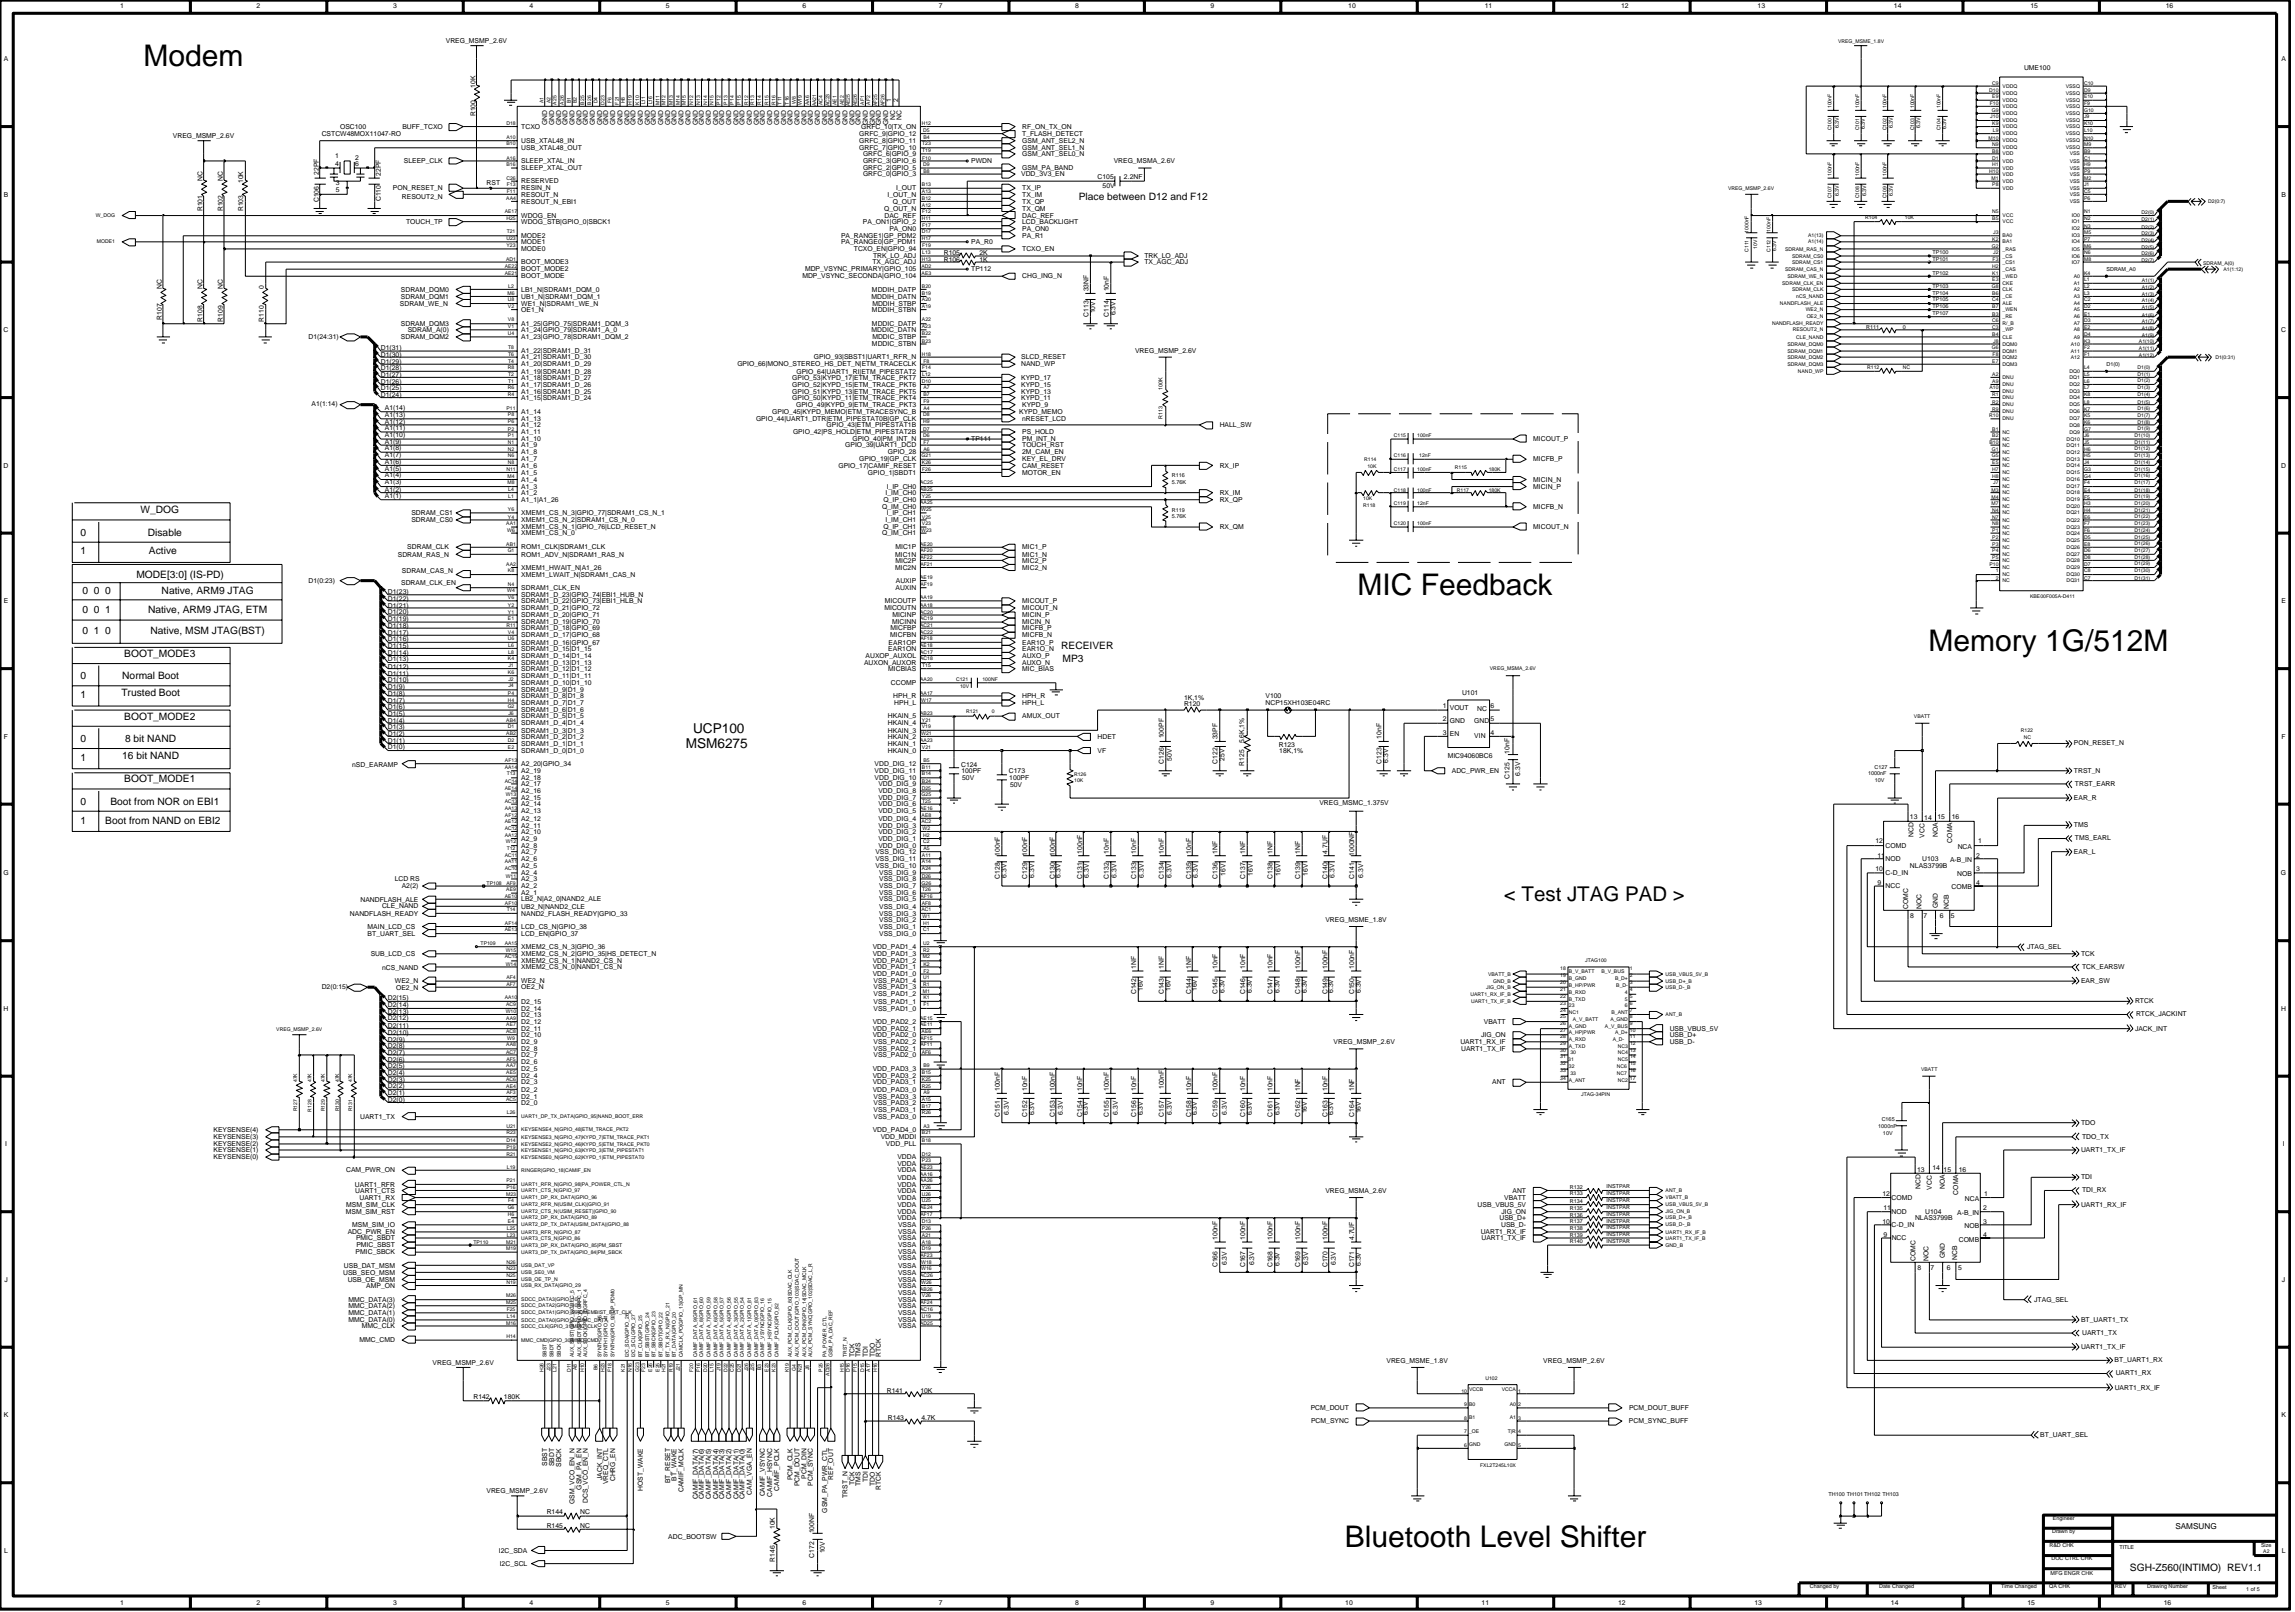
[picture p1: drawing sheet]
<svg xmlns="http://www.w3.org/2000/svg" width="192mm" height="135mm" viewBox="0 0 192 135" stroke-linecap="round" stroke-linejoin="round" font-family="sans-serif">
<defs><g id="words">
<g font-size="2.5">
<text x="12" y="5.5">Modem</text>
<text x="113.5" y="49.7">MIC Feedback</text>
<text x="161.3" y="54.4">Memory 1G/512M</text>
<text x="112.4" y="129.3">Bluetooth Level Shifter</text>
</g>
<text font-size="1.7" x="125.8" y="75.3">&lt; Test JTAG PAD &gt;</text>
<g font-size="1.1">
<text x="57.3" y="62.5">MSM6275</text>
<text x="58" y="61.3">UCP100</text>
</g>
<g font-size=".8">
<text x="90.2" y="16.7">Place between D12 and F12</text>
<text x="6.7" y="46.3">1</text>
<text x="6.7" y="44.8">0</text>
<text x="11.8" y="42.9">W_DOG</text>
<text x="12.4" y="44.8">Disable</text>
<text x="12.5" y="46.3">Active</text>
<text x="6.9" y="53">0 1 0</text>
<text x="6.9" y="49.7">0 0 0</text>
<text x="6.9" y="51.3">0 0 1</text>
<text x="11.4" y="48.3">MODE[3:0] (IS-PD)</text>
<text x="12.4" y="51.3">Native, ARM9 JTAG, ETM</text>
<text x="12.6" y="53">Native, MSM JTAG(BST)</text>
<text x="13.5" y="49.7">Native, ARM9 JTAG</text>
<text x="6.7" y="56.8">0</text>
<text x="6.7" y="58.4">1</text>
<text x="10.2" y="58.2">Trusted Boot</text>
<text x="10.2" y="56.8">Normal Boot</text>
<text x="10.4" y="54.9">BOOT_MODE3</text>
<text x="88.7" y="54.2">RECEIVER</text>
<text x="88.9" y="55.3">MP3</text>
<text x="6.7" y="63.6">1</text>
<text x="6.7" y="62">0</text>
<text x="10.2" y="63.5">16 bit NAND</text>
<text x="10.4" y="60.2">BOOT_MODE2</text>
<text x="10.4" y="65.4">BOOT_MODE1</text>
<text x="10.5" y="62">8 bit NAND</text>
<text x="6.7" y="68.9">1</text>
<text x="6.7" y="67.3">0</text>
<text x="8.8" y="68.9">Boot from NAND on EBI2</text>
<text x="9.2" y="67.3">Boot from NOR on EBI1</text>
<text x="178.1" y="131.3">SGH-Z560(INTIMO) REV1.1</text>
</g>
<text font-size=".7" x="181.9" y="127.8">SAMSUNG</text>
<g font-size=".6">
<text x=".3" y="5.1">A</text>
<text x="10.1" y=".7">1</text>
<text x="21.5" y=".7">2</text>
<text x="32.9" y=".7">3</text>
<text x="37.3" y="3.6">VREG_MSMP_2.6V</text>
<text x="44.3" y=".7">4</text>
<text x="55.7" y=".7">5</text>
<text x="67.1" y=".7">6</text>
<text x="78.5" y=".7">7</text>
<text x="89.9" y=".7">8</text>
<text x="101.2" y=".7">9</text>
<text x="112.7" y=".7">10</text>
<text x="124.2" y=".7">11</text>
<text x="135.6" y=".7">12</text>
<text x="147" y=".7">13</text>
<text x="158.4" y=".7">14</text>
<text x="169.3" y="5.9">UME100</text>
<text x="169.8" y=".7">15</text>
<text x="181.1" y=".7">16</text>
<text x="190.8" y="5.1">A</text>
<text x="14.5" y="11.5">VREG_MSMP_2.6V</text>
<text x="26.9" y="11.4">CSTCW48MOX11047-RO</text>
<text x="28.4" y="10.8">OSC100</text>
<text x="33.6" y="10.8">BUFF_TCXO</text>
<text x="39.8" y="9.7" transform="rotate(-90 39.8 9.7)">R100</text>
<text x="39.8" y="7.4" transform="rotate(-90 39.8 7.4)">10K</text>
<text x="43.6" y="10.8">TCXO</text>
<text x="43.6" y="11.9">USB_XTAL48_IN</text>
<text x="45.7" y="10.5" transform="rotate(-90 45.7 10.5)">GND</text>
<text x="46.3" y="10.5" transform="rotate(-90 46.3 10.5)">GND</text>
<text x="46.9" y="10.5" transform="rotate(-90 46.9 10.5)">GND</text>
<text x="47.4" y="10.5" transform="rotate(-90 47.4 10.5)">GND</text>
<text x="48" y="10.5" transform="rotate(-90 48 10.5)">GND</text>
<text x="48.6" y="10.5" transform="rotate(-90 48.6 10.5)">GND</text>
<text x="49.1" y="10.5" transform="rotate(-90 49.1 10.5)">GND</text>
<text x="49.7" y="10.5" transform="rotate(-90 49.7 10.5)">GND</text>
<text x="50.3" y="10.5" transform="rotate(-90 50.3 10.5)">GND</text>
<text x="50.9" y="10.5" transform="rotate(-90 50.9 10.5)">GND</text>
<text x="51.4" y="10.5" transform="rotate(-90 51.4 10.5)">GND</text>
<text x="52" y="10.5" transform="rotate(-90 52 10.5)">GND</text>
<text x="52.6" y="10.5" transform="rotate(-90 52.6 10.5)">GND</text>
<text x="53.2" y="10.5" transform="rotate(-90 53.2 10.5)">GND</text>
<text x="53.7" y="10.5" transform="rotate(-90 53.7 10.5)">GND</text>
<text x="54.3" y="10.5" transform="rotate(-90 54.3 10.5)">GND</text>
<text x="54.9" y="10.5" transform="rotate(-90 54.9 10.5)">GND</text>
<text x="55.4" y="10.5" transform="rotate(-90 55.4 10.5)">GND</text>
<text x="56" y="10.5" transform="rotate(-90 56 10.5)">GND</text>
<text x="56.6" y="10.5" transform="rotate(-90 56.6 10.5)">GND</text>
<text x="57.2" y="10.5" transform="rotate(-90 57.2 10.5)">GND</text>
<text x="57.7" y="10.5" transform="rotate(-90 57.7 10.5)">GND</text>
<text x="58.3" y="10.5" transform="rotate(-90 58.3 10.5)">GND</text>
<text x="58.9" y="10.5" transform="rotate(-90 58.9 10.5)">GND</text>
<text x="59.5" y="10.5" transform="rotate(-90 59.5 10.5)">GND</text>
<text x="60" y="10.5" transform="rotate(-90 60 10.5)">GND</text>
<text x="60.6" y="10.5" transform="rotate(-90 60.6 10.5)">GND</text>
<text x="61.2" y="10.5" transform="rotate(-90 61.2 10.5)">GND</text>
<text x="61.7" y="10.5" transform="rotate(-90 61.7 10.5)">GND</text>
<text x="62.3" y="10.5" transform="rotate(-90 62.3 10.5)">GND</text>
<text x="62.9" y="10.5" transform="rotate(-90 62.9 10.5)">GND</text>
<text x="63.5" y="10.5" transform="rotate(-90 63.5 10.5)">GND</text>
<text x="64" y="10.5" transform="rotate(-90 64 10.5)">GND</text>
<text x="64.6" y="10.5" transform="rotate(-90 64.6 10.5)">GND</text>
<text x="65.2" y="10.5" transform="rotate(-90 65.2 10.5)">GND</text>
<text x="65.8" y="10.5" transform="rotate(-90 65.8 10.5)">GND</text>
<text x="66.3" y="10.5" transform="rotate(-90 66.3 10.5)">GND</text>
<text x="66.9" y="10.5" transform="rotate(-90 66.9 10.5)">GND</text>
<text x="67.5" y="10.5" transform="rotate(-90 67.5 10.5)">GND</text>
<text x="68" y="10.5" transform="rotate(-90 68 10.5)">GND</text>
<text x="68.6" y="10.5" transform="rotate(-90 68.6 10.5)">GND</text>
<text x="69.2" y="10.5" transform="rotate(-90 69.2 10.5)">GND</text>
<text x="69.7" y="10.5" transform="rotate(-90 69.7 10.5)">GND</text>
<text x="70.3" y="10.5" transform="rotate(-90 70.3 10.5)">GND</text>
<text x="70.9" y="10.5" transform="rotate(-90 70.9 10.5)">GND</text>
<text x="71.5" y="10.5" transform="rotate(-90 71.5 10.5)">GND</text>
<text x="71.8" y="11.4">GRFC_9|GPIO_12</text>
<text x="71.8" y="11.9">GRFC_8|GPIO_11</text>
<text x="72" y="10.5" transform="rotate(-90 72 10.5)">GND</text>
<text x="72" y="10.8">GRFC_10|TX_ON</text>
<text x="72.6" y="10.5" transform="rotate(-90 72.6 10.5)">GND</text>
<text x="73.2" y="10.5" transform="rotate(-90 73.2 10.5)">GND</text>
<text x="73.7" y="10.5" transform="rotate(-90 73.7 10.5)">GND</text>
<text x="74.3" y="10.5" transform="rotate(-90 74.3 10.5)">GND</text>
<text x="74.5" y="8.5" transform="rotate(-90 74.5 8.5)">1</text>
<text x="74.9" y="10" transform="rotate(-90 74.9 10)">NC</text>
<text x="75.1" y="8.5" transform="rotate(-90 75.1 8.5)">2</text>
<text x="75.4" y="10" transform="rotate(-90 75.4 10)">NC</text>
<text x="85.5" y="11.4">T_FLASH_DETECT</text>
<text x="85.5" y="11.9">GSM_ANT_SEL2_N</text>
<text x="85.5" y="10.8">RF_ON_TX_ON</text>
<text x=".3" y="16.4">B</text>
<text x="16.9" y="17.7" transform="rotate(-90 16.9 17.7)">R101</text>
<text x="16.9" y="15.1" transform="rotate(-90 16.9 15.1)">NC</text>
<text x="18.6" y="17.7" transform="rotate(-90 18.6 17.7)">R102</text>
<text x="18.6" y="15.1" transform="rotate(-90 18.6 15.1)">NC</text>
<text x="20.3" y="17.7" transform="rotate(-90 20.3 17.7)">R103</text>
<text x="20.3" y="15.3" transform="rotate(-90 20.3 15.3)">10K</text>
<text x="26.6" y="16.9" transform="rotate(-90 26.6 16.9)">C106</text>
<text x="26.6" y="14.6" transform="rotate(-90 26.6 14.6)">22PF</text>
<text x="28" y="13.9">4</text>
<text x="28" y="13.2">1</text>
<text x="28.1" y="16.1">5</text>
<text x="28.1" y="15.5">3</text>
<text x="29.7" y="13.9">6</text>
<text x="29.7" y="13.4">2</text>
<text x="31.8" y="16.8" transform="rotate(-90 31.8 16.8)">C110</text>
<text x="31.8" y="14.7" transform="rotate(-90 31.8 14.7)">22PF</text>
<text x="32.9" y="15.9">PON_RESET_N</text>
<text x="33.6" y="16.6">RESOUT2_N</text>
<text x="33.8" y="13.6">SLEEP_CLK</text>
<text x="40.7" y="15.5">RST</text>
<text x="43.6" y="14.2">SLEEP_XTAL_OUT</text>
<text x="43.6" y="16.4">RESOUT_N</text>
<text x="43.6" y="15.9">RESIN_N</text>
<text x="43.6" y="15.3">RESERVED</text>
<text x="43.6" y="12.5">USB_XTAL48_OUT</text>
<text x="43.6" y="17">RESOUT_N_EBI1</text>
<text x="43.6" y="13.6">SLEEP_XTAL_IN</text>
<text x="71.8" y="12.5">GRFC_7|GPIO_10</text>
<text x="72.2" y="13">GRFC_6|GPIO_9</text>
<text x="72.2" y="13.6">GRFC_3|GPIO_6</text>
<text x="72.2" y="14.2">GRFC_2|GPIO_5</text>
<text x="72.2" y="14.7">GRFC_0|GPIO_3</text>
<text x="73.9" y="17.6">Q_OUT_N</text>
<text x="74.2" y="16.4">I_OUT_N</text>
<text x="74.7" y="17">Q_OUT</text>
<text x="74.9" y="15.9">I_OUT</text>
<text x="81.2" y="13.6">PWDN</text>
<text x="85.4" y="14.7">VDD_3V3_EN</text>
<text x="85.5" y="16.4">TX_IM</text>
<text x="85.5" y="17.6">TX_QM</text>
<text x="85.5" y="15.9">TX_IP</text>
<text x="85.5" y="17">TX_QP</text>
<text x="85.5" y="14.2">GSM_PA_BAND</text>
<text x="85.5" y="12.5">GSM_ANT_SEL1_N</text>
<text x="85.5" y="13">GSM_ANT_SEL0_N</text>
<text x="91.8" y="15">C105</text>
<text x="92.2" y="15.7">50V</text>
<text x="93.1" y="13.6">VREG_MSMA_2.6V</text>
<text x="94" y="15">2.2NF</text>
<text x="190.8" y="16.4">B</text>
<text x="34" y="18.7">TOUCH_TP</text>
<text x="43.6" y="21">MODE0</text>
<text x="43.6" y="20.4">MODE1</text>
<text x="43.6" y="19.9">MODE2</text>
<text x="43.6" y="18.7">WDOG_STB|GPIO_0|SBCK1</text>
<text x="43.6" y="23.3">BOOT_MODE</text>
<text x="43.6" y="22.7">BOOT_MODE2</text>
<text x="43.6" y="18.2">WDOG_EN</text>
<text x="43.6" y="22.1">BOOT_MODE3</text>
<text x="67.1" y="23.3">MDP_VSYNC_SECONDA|GPIO_104</text>
<text x="67.3" y="22.7">MDP_VSYNC_PRIMARY|GPIO_105</text>
<text x="70.3" y="20.4">PA_RANGE0|GP_PDM1</text>
<text x="70.3" y="19.9">PA_RANGE1|GP_PDM2</text>
<text x="71.4" y="21">TCXO_EN|GPIO_94</text>
<text x="72.2" y="18.7">PA_ON1|GPIO_2</text>
<text x="72.9" y="22.1">TX_AGC_ADJ</text>
<text x="73" y="21.6">TRK_LO_ADJ</text>
<text x="74" y="18.2">DAC_REF</text>
<text x="74.4" y="19.3">PA_ON0</text>
<text x="78.9" y="21.9">R106</text>
<text x="78.9" y="21.3">R105</text>
<text x="81.2" y="20.4">PA_R0</text>
<text x="81.2" y="22.7">TP112</text>
<text x="81.9" y="21.9">1K</text>
<text x="81.9" y="21.3">2K</text>
<text x="85.5" y="18.7">LCD_BACKLIGHT</text>
<text x="85.5" y="19.9">PA_R1</text>
<text x="85.5" y="23.3">CHG_ING_N</text>
<text x="85.5" y="21">TCXO_EN</text>
<text x="85.5" y="19.3">PA_ON0</text>
<text x="85.5" y="18.2">DAC_REF</text>
<text x="95.7" y="21.6">TRK_LO_ADJ</text>
<text x="95.7" y="22.1">TX_AGC_ADJ</text>
<text x=".3" y="27.8">C</text>
<text x="13.5" y="26.7" transform="rotate(-90 13.5 26.7)">R107</text>
<text x="13.5" y="24.2" transform="rotate(-90 13.5 24.2)">NC</text>
<text x="16.9" y="24.2" transform="rotate(-90 16.9 24.2)">NC</text>
<text x="16.9" y="26.9" transform="rotate(-90 16.9 26.9)">R108</text>
<text x="18.6" y="26.9" transform="rotate(-90 18.6 26.9)">R109</text>
<text x="18.6" y="24.2" transform="rotate(-90 18.6 24.2)">NC</text>
<text x="22.1" y="26.9" transform="rotate(-90 22.1 26.9)">R110</text>
<text x="22.1" y="24.2" transform="rotate(-90 22.1 24.2)">0</text>
<text x="25.8" y="28.3">D1(24:31)</text>
<text x="31.8" y="29.3">D1(31)</text>
<text x="31.8" y="29.8">D1(30)</text>
<text x="33.4" y="25.6">SDRAM_WE_N</text>
<text x="33.5" y="24.4">SDRAM_DQM0</text>
<text x="33.5" y="27.3">SDRAM_DQM3</text>
<text x="33.5" y="28.4">SDRAM_DQM2</text>
<text x="33.5" y="25">SDRAM_DQM1</text>
<text x="34.1" y="27.8">SDRAM_A(0)</text>
<text x="43.6" y="28.4">A1_23|GPIO_78|SDRAM1_DQM_2</text>
<text x="43.6" y="26.1">OE1_N</text>
<text x="43.6" y="27.3">A1_25|GPIO_75|SDRAM1_DQM_3</text>
<text x="43.6" y="25.6">WE1_N|SDRAM1_WE_N</text>
<text x="43.6" y="27.8">A1_24|GPIO_79|SDRAM1_A_0</text>
<text x="43.6" y="29.5">A1_22|SDRAM1_D_31</text>
<text x="43.6" y="25">UB1_N|SDRAM1_DQM_1</text>
<text x="43.6" y="24.4">LB1_N|SDRAM1_DQM_0</text>
<text x="72.9" y="25">MDDIH_DATN</text>
<text x="72.9" y="27.8">MDDIC_DATN</text>
<text x="72.9" y="24.4">MDDIH_DATP</text>
<text x="72.9" y="28.9">MDDIC_STBN</text>
<text x="72.9" y="26.1">MDDIH_STBN</text>
<text x="72.9" y="27.3">MDDIC_DATP</text>
<text x="72.9" y="28.3">MDDIC_STBP</text>
<text x="72.9" y="25.6">MDDIH_STBP</text>
<text x="91" y="26.5" transform="rotate(-90 91 26.5)">C113</text>
<text x="91" y="24.4" transform="rotate(-90 91 24.4)">33NF</text>
<text x="91.6" y="26.2" transform="rotate(-90 91.6 26.2)">10V</text>
<text x="92.7" y="24.4" transform="rotate(-90 92.7 24.4)">10nF</text>
<text x="92.7" y="26.5" transform="rotate(-90 92.7 26.5)">C114</text>
<text x="93.3" y="26.4" transform="rotate(-90 93.3 26.4)">6.3V</text>
<text x="94.9" y="29.5">VREG_MSMP_2.6V</text>
<text x="190.8" y="27.8">C</text>
<text x="26" y="33.9">A1(1:14)</text>
<text x="31.8" y="31.5">D1(27)</text>
<text x="31.8" y="30.4">D1(29)</text>
<text x="31.8" y="32.1">D1(26)</text>
<text x="31.8" y="30.9">D1(28)</text>
<text x="31.8" y="32.6">D1(25)</text>
<text x="31.8" y="33.2">D1(24)</text>
<text x="32.2" y="35.4">A1(12)</text>
<text x="32.2" y="35.9">A1(11)</text>
<text x="32.2" y="34.2">A1(14)</text>
<text x="32.2" y="34.8">A1(13)</text>
<text x="43.6" y="30">A1_21|SDRAM1_D_30</text>
<text x="43.6" y="31.7">A1_18|SDRAM1_D_27</text>
<text x="43.6" y="30.6">A1_20|SDRAM1_D_29</text>
<text x="43.6" y="32.9">A1_16|SDRAM1_D_25</text>
<text x="43.6" y="31.2">A1_19|SDRAM1_D_28</text>
<text x="43.6" y="32.3">A1_17|SDRAM1_D_26</text>
<text x="43.6" y="33.4">A1_15|SDRAM1_D_24</text>
<text x="43.6" y="35.7">A1_12</text>
<text x="43.6" y="35.2">A1_13</text>
<text x="43.6" y="34.6">A1_14</text>
<text x="61.7" y="30.6">GPIO_66|MONO_STEREO_HS_DET_N|ETM_TRACECLK</text>
<text x="63.2" y="35.2">GPIO_44|UART1_DTR|ETM_PIPESTAT0B|GP_CLK</text>
<text x="64.6" y="34.6">GPIO_45|KYPD_MEMO|ETM_TRACESYNC_B</text>
<text x="66.3" y="31.7">GPIO_53|KYPD_17|ETM_TRACE_PKT7</text>
<text x="66.3" y="33.4">GPIO_50|KYPD_11|ETM_TRACE_PKT4</text>
<text x="66.3" y="32.9">GPIO_51|KYPD_13|ETM_TRACE_PKT5</text>
<text x="66.3" y="32.3">GPIO_52|KYPD_15|ETM_TRACE_PKT6</text>
<text x="66.6" y="34">GPIO_49|KYPD_9|ETM_TRACE_PKT3</text>
<text x="66.6" y="31.2">GPIO_64|UART1_RI|ETM_PIPESTAT2</text>
<text x="68.1" y="30">GPIO_93|SBST1|UART1_RFR_N</text>
<text x="69.1" y="35.7">GPIO_43|ETM_PIPESTAT1B</text>
<text x="85.2" y="34.6">KYPD_MEMO</text>
<text x="85.4" y="32.3">KYPD_15</text>
<text x="85.4" y="33.4">KYPD_11</text>
<text x="85.4" y="31.7">KYPD_17</text>
<text x="85.4" y="32.9">KYPD_13</text>
<text x="85.4" y="30">SLCD_RESET</text>
<text x="85.4" y="30.6">NAND_WP</text>
<text x="85.5" y="35.2">nRESET_LCD</text>
<text x="85.5" y="34">KYPD_9</text>
<text x="102" y="35.7">HALL_SW</text>
<text x=".3" y="39.1">D</text>
<text x="32.2" y="36.5">A1(10)</text>
<text x="32.2" y="37.1">A1(9)</text>
<text x="32.2" y="37.6">A1(8)</text>
<text x="32.2" y="38.2">A1(7)</text>
<text x="32.2" y="38.8">A1(6)</text>
<text x="32.2" y="39.4">A1(5)</text>
<text x="32.2" y="39.9">A1(4)</text>
<text x="32.2" y="40.5">A1(3)</text>
<text x="32.2" y="41.1">A1(2)</text>
<text x="32.2" y="41.6">A1(1)</text>
<text x="43.6" y="36.3">A1_11</text>
<text x="43.6" y="38.6">A1_7</text>
<text x="43.6" y="39.1">A1_6</text>
<text x="43.6" y="36.9">A1_10</text>
<text x="43.6" y="38">A1_8</text>
<text x="43.6" y="40.9">A1_3</text>
<text x="43.6" y="37.4">A1_9</text>
<text x="43.6" y="39.7">A1_5</text>
<text x="43.6" y="40.3">A1_4</text>
<text x="43.6" y="41.4">A1_2</text>
<text x="43.6" y="42">A1_1|A1_26</text>
<text x="66.3" y="36.3">GPIO_42|PS_HOLD|ETM_PIPESTAT2B</text>
<text x="70.1" y="39.1">GPIO_17|CAMIF_RESET</text>
<text x="70.7" y="37.4">GPIO_39|UART1_DCD</text>
<text x="71.3" y="36.9">GPIO_40|PM_INT_N</text>
<text x="71.8" y="38.6">GPIO_19|GP_CLK</text>
<text x="72.6" y="39.7">GPIO_1|SBDT1</text>
<text x="73.9" y="42">Q_IP_CH0</text>
<text x="74.1" y="41.4">I_IM_CH0</text>
<text x="74.2" y="40.9">I_IP_CH0</text>
<text x="74.2" y="38">GPIO_28</text>
<text x="81.2" y="36.9">TP111</text>
<text x="85.5" y="37.4">TOUCH_RST</text>
<text x="85.5" y="38">2M_CAM_EN</text>
<text x="85.5" y="39.7">MOTOR_EN</text>
<text x="85.5" y="36.9">PM_INT_N</text>
<text x="85.5" y="38.6">KEY_EL_DRV</text>
<text x="85.5" y="39.1">CAM_RESET</text>
<text x="85.5" y="36.3">PS_HOLD</text>
<text x="102" y="41.4">RX_IM</text>
<text x="102" y="42">RX_QP</text>
<text x="102" y="39.1">RX_IP</text>
<text x="128.2" y="40.3">MICIN_N</text>
<text x="128.2" y="38.6">MICFB_P</text>
<text x="128.2" y="36.9">MICOUT_P</text>
<text x="128.2" y="40.9">MICIN_P</text>
<text x="190.8" y="39.1">D</text>
<text x="33.3" y="46.5">SDRAM_RAS_N</text>
<text x="33.6" y="47.9">SDRAM_CAS_N</text>
<text x="34.1" y="45.9">SDRAM_CLK</text>
<text x="34.4" y="43.1">SDRAM_CS1</text>
<text x="34.4" y="43.7">SDRAM_CS0</text>
<text x="43.6" y="43.7">XMEM1_CS_N_2|SDRAM1_CS_N_0</text>
<text x="43.6" y="43.1">XMEM1_CS_N_3|GPIO_77|SDRAM1_CS_N_1</text>
<text x="43.6" y="44.8">XMEM1_CS_N_0</text>
<text x="43.6" y="46.5">ROM1_ADV_N|SDRAM1_RAS_N</text>
<text x="43.6" y="45.9">ROM1_CLK|SDRAM1_CLK</text>
<text x="43.6" y="47.6">XMEM1_HWAIT_N|A1_26</text>
<text x="43.6" y="44.2">XMEM1_CS_N_1|GPIO_76|LCD_RESET_N</text>
<text x="73.8" y="44.8">Q_IM_CH1</text>
<text x="73.8" y="42.6">Q_IM_CH0</text>
<text x="73.9" y="44.2">Q_IP_CH1</text>
<text x="74.1" y="43.7">I_IM_CH1</text>
<text x="74.2" y="43.1">I_IP_CH1</text>
<text x="74.8" y="46.5">MIC1N</text>
<text x="74.8" y="47.6">MIC2N</text>
<text x="74.9" y="47">MIC2P</text>
<text x="74.9" y="45.9">MIC1P</text>
<text x="85.5" y="45.9">MIC1_P</text>
<text x="85.5" y="47">MIC2_P</text>
<text x="85.5" y="47.6">MIC2_N</text>
<text x="85.5" y="46.5">MIC1_N</text>
<text x="102" y="44.2">RX_QM</text>
<text x="128.2" y="44.2">MICOUT_N</text>
<text x="128.2" y="42.6">MICFB_N</text>
<text x=".3" y="50.4">E</text>
<text x="25.8" y="48.7">D1(0:23)</text>
<text x="32.4" y="50.8">D1(21)</text>
<text x="32.4" y="51.3">D1(20)</text>
<text x="32.4" y="49.6">D1(23)</text>
<text x="32.4" y="52.5">D1(18)</text>
<text x="32.4" y="51.9">D1(19)</text>
<text x="32.4" y="50.2">D1(22)</text>
<text x="32.4" y="53.1">D1(17)</text>
<text x="32.4" y="53.6">D1(16)</text>
<text x="33.5" y="48.9">SDRAM_CLK_EN</text>
<text x="43.6" y="49.9">SDRAM1_D_23|GPIO_74|EBI1_HUB_N</text>
<text x="43.6" y="51.6">SDRAM1_D_20|GPIO_71</text>
<text x="43.6" y="51">SDRAM1_D_21|GPIO_72</text>
<text x="43.6" y="53.3">SDRAM1_D_17|GPIO_68</text>
<text x="43.6" y="50.4">SDRAM1_D_22|GPIO_73|EBI1_HLB_N</text>
<text x="43.6" y="53.9">SDRAM1_D_16|GPIO_67</text>
<text x="43.6" y="52.7">SDRAM1_D_18|GPIO_69</text>
<text x="43.6" y="49.3">SDRAM1_CLK_EN</text>
<text x="43.6" y="48.2">XMEM1_LWAIT_N|SDRAM1_CAS_N</text>
<text x="43.6" y="52.2">SDRAM1_D_19|GPIO_70</text>
<text x="74" y="51">MICOUTN</text>
<text x="74" y="50.4">MICOUTP</text>
<text x="74.3" y="53.9">EAR1OP</text>
<text x="74.4" y="53.3">MICFBN</text>
<text x="74.5" y="52.7">MICFBP</text>
<text x="74.6" y="52.2">MICINN</text>
<text x="74.6" y="51.6">MICINP</text>
<text x="74.9" y="49.3">AUXIN</text>
<text x="74.9" y="48.7">AUXIP</text>
<text x="85.5" y="52.7">MICFB_P</text>
<text x="85.5" y="51.6">MICIN_P</text>
<text x="85.5" y="52.2">MICIN_N</text>
<text x="85.5" y="50.4">MICOUT_P</text>
<text x="85.5" y="51">MICOUT_N</text>
<text x="85.5" y="53.9">EAR1O_P</text>
<text x="85.5" y="53.3">MICFB_N</text>
<text x="190.8" y="50.4">E</text>
<text x="32.4" y="56.5">D1(11)</text>
<text x="32.4" y="55.3">D1(13)</text>
<text x="32.4" y="58.2">D1(8)</text>
<text x="32.4" y="59.3">D1(6)</text>
<text x="32.4" y="59.9">D1(5)</text>
<text x="32.4" y="57.6">D1(9)</text>
<text x="32.4" y="57">D1(10)</text>
<text x="32.4" y="55.9">D1(12)</text>
<text x="32.4" y="58.8">D1(7)</text>
<text x="32.4" y="54.8">D1(14)</text>
<text x="32.4" y="54.2">D1(15)</text>
<text x="43.6" y="58.4">SDRAM1_D_8|D1_8</text>
<text x="43.6" y="54.4">SDRAM1_D_15|D1_15</text>
<text x="43.6" y="55">SDRAM1_D_14|D1_14</text>
<text x="43.6" y="56.7">SDRAM1_D_11|D1_11</text>
<text x="43.6" y="55.6">SDRAM1_D_13|D1_13</text>
<text x="43.6" y="57.9">SDRAM1_D_9|D1_9</text>
<text x="43.6" y="59">SDRAM1_D_7|D1_7</text>
<text x="43.6" y="56.1">SDRAM1_D_12|D1_12</text>
<text x="43.6" y="57.3">SDRAM1_D_10|D1_10</text>
<text x="43.6" y="59.5">SDRAM1_D_6|D1_6</text>
<text x="72.3" y="55.6">AUXON_AUXOR</text>
<text x="72.4" y="55">AUXOP_AUXOL</text>
<text x="74.3" y="56.1">MICBIAS</text>
<text x="74.3" y="54.4">EAR1ON</text>
<text x="74.5" y="57.3">CCOMP</text>
<text x="74.7" y="58.4">HPH_R</text>
<text x="74.8" y="59">HPH_L</text>
<text x="85.5" y="54.4">EAR1O_N</text>
<text x="85.5" y="58.4">HPH_R</text>
<text x="85.5" y="55">AUXO_P</text>
<text x="85.5" y="55.6">AUXO_N</text>
<text x="85.5" y="59">HPH_L</text>
<text x="85.5" y="56.1">MIC_BIAS</text>
<text x="99" y="59">R120</text>
<text x="99" y="58.5">1K,1%</text>
<text x="105.8" y="58.9">NCP15XH103E04RC</text>
<text x="105.8" y="58.3">V100</text>
<text x="120.6" y="59.2">1</text>
<text x="121.2" y="59.4">VOUT</text>
<text x="122.3" y="58.1">U101</text>
<text x="123.5" y="59.4">NC</text>
<text x="124.6" y="59.2">6</text>
<text x=".3" y="61.7">F</text>
<text x="29.5" y="64.1">nSD_EARAMP</text>
<text x="32.4" y="61">D1(3)</text>
<text x="32.4" y="60.5">D1(4)</text>
<text x="32.4" y="61.6">D1(2)</text>
<text x="32.4" y="62.7">D1(0)</text>
<text x="32.4" y="62.1">D1(1)</text>
<text x="43.6" y="65.2">A2_18</text>
<text x="43.6" y="60.1">SDRAM1_D_5|D1_5</text>
<text x="43.6" y="62.9">SDRAM1_D_0|D1_0</text>
<text x="43.6" y="62.3">SDRAM1_D_1|D1_1</text>
<text x="43.6" y="61.2">SDRAM1_D_3|D1_3</text>
<text x="43.6" y="64">A2_20|GPIO_34</text>
<text x="43.6" y="65.7">A2_17</text>
<text x="43.6" y="61.7">SDRAM1_D_2|D1_2</text>
<text x="43.6" y="60.6">SDRAM1_D_4|D1_4</text>
<text x="43.6" y="64.6">A2_19</text>
<text x="73.1" y="64">VDD_DIG_12</text>
<text x="73.1" y="64.6">VDD_DIG_11</text>
<text x="73.1" y="65.2">VDD_DIG_10</text>
<text x="73.5" y="65.7">VDD_DIG_9</text>
<text x="74.2" y="60.6">HKAIN_4</text>
<text x="74.2" y="61.7">HKAIN_2</text>
<text x="74.2" y="61.2">HKAIN_3</text>
<text x="74.2" y="62.9">HKAIN_0</text>
<text x="74.2" y="60.1">HKAIN_5</text>
<text x="74.2" y="62.3">HKAIN_1</text>
<text x="80.4" y="64.1">C124</text>
<text x="80.4" y="64.6">100PF</text>
<text x="80.5" y="65.2">50V</text>
<text x="84.4" y="64.6">C173</text>
<text x="84.4" y="65.2">100PF</text>
<text x="84.5" y="65.8">50V</text>
<text x="85.5" y="60.1">AMUX_OUT</text>
<text x="91.8" y="62.9">VF</text>
<text x="91.8" y="61.7">HDET</text>
<text x="97.3" y="63.8" transform="rotate(-90 97.3 63.8)">C126</text>
<text x="97.3" y="61.7" transform="rotate(-90 97.3 61.7)">100PF</text>
<text x="98" y="63.6" transform="rotate(-90 98 63.6)">50V</text>
<text x="101.8" y="63.8" transform="rotate(-90 101.8 63.8)">C122</text>
<text x="101.8" y="61.8" transform="rotate(-90 101.8 61.8)">33PF</text>
<text x="102.4" y="63.6" transform="rotate(-90 102.4 63.6)">25V</text>
<text x="104" y="64" transform="rotate(-90 104 64)">R125</text>
<text x="104" y="62.1" transform="rotate(-90 104 62.1)">5.6K,1%</text>
<text x="106.9" y="62.5">R123</text>
<text x="107" y="63">18K,1%</text>
<text x="115.5" y="63.8" transform="rotate(-90 115.5 63.8)">C123</text>
<text x="115.5" y="61.7" transform="rotate(-90 115.5 61.7)">10nF</text>
<text x="116.1" y="63.7" transform="rotate(-90 116.1 63.7)">6.3V</text>
<text x="120.6" y="60.3">2</text>
<text x="120.7" y="61.5">3</text>
<text x="121.1" y="63.3">MIC94060BC6</text>
<text x="121.2" y="61.6">EN</text>
<text x="121.2" y="60.5">GND</text>
<text x="121.4" y="64.6">ADC_PWR_EN</text>
<text x="123.3" y="60.5">GND</text>
<text x="123.3" y="61.7">VIN</text>
<text x="124.6" y="60.3">5</text>
<text x="124.6" y="61.5">4</text>
<text x="126.2" y="65.1" transform="rotate(-90 126.2 65.1)">C125</text>
<text x="126.2" y="63" transform="rotate(-90 126.2 63)">10nF</text>
<text x="127.1" y="64.8" transform="rotate(-90 127.1 64.8)">6.3V</text>
<text x="173.4" y="62.3">PON_RESET_N</text>
<text x="173.4" y="64.6">TRST_N</text>
<text x="173.5" y="65.7">TRST_EARR</text>
<text x="190.8" y="61.7">F</text>
<text x="43.6" y="69.2">A2_11</text>
<text x="43.6" y="70.9">A2_8</text>
<text x="43.6" y="66.9">A2_15</text>
<text x="43.6" y="71.4">A2_7</text>
<text x="43.6" y="68.6">A2_12</text>
<text x="43.6" y="66.3">A2_16</text>
<text x="43.6" y="72">A2_6</text>
<text x="43.6" y="69.7">A2_10</text>
<text x="43.6" y="67.4">A2_14</text>
<text x="43.6" y="70.3">A2_9</text>
<text x="43.6" y="68">A2_13</text>
<text x="73.2" y="71.4">VSS_DIG_12</text>
<text x="73.2" y="72">VSS_DIG_11</text>
<text x="73.5" y="69.7">VDD_DIG_2</text>
<text x="73.5" y="67.4">VDD_DIG_6</text>
<text x="73.5" y="70.3">VDD_DIG_1</text>
<text x="73.5" y="66.9">VDD_DIG_7</text>
<text x="73.5" y="66.3">VDD_DIG_8</text>
<text x="73.5" y="70.9">VDD_DIG_0</text>
<text x="73.5" y="68.6">VDD_DIG_4</text>
<text x="73.5" y="68">VDD_DIG_5</text>
<text x="73.5" y="69.2">VDD_DIG_3</text>
<text x="83.6" y="71.5" transform="rotate(-90 83.6 71.5)">100nF</text>
<text x="85.9" y="71.5" transform="rotate(-90 85.9 71.5)">100nF</text>
<text x="88.2" y="71.5" transform="rotate(-90 88.2 71.5)">100nF</text>
<text x="90.5" y="71.4" transform="rotate(-90 90.5 71.4)">100nF</text>
<text x="92.7" y="71.4" transform="rotate(-90 92.7 71.4)">10nF</text>
<text x="95" y="71.4" transform="rotate(-90 95 71.4)">10nF</text>
<text x="97.3" y="71.4" transform="rotate(-90 97.3 71.4)">10nF</text>
<text x="99.6" y="71.4" transform="rotate(-90 99.6 71.4)">10nF</text>
<text x="101.8" y="71.4" transform="rotate(-90 101.8 71.4)">1NF</text>
<text x="104.1" y="71.4" transform="rotate(-90 104.1 71.4)">1NF</text>
<text x="106.4" y="71.4" transform="rotate(-90 106.4 71.4)">1NF</text>
<text x="108.7" y="71.4" transform="rotate(-90 108.7 71.4)">1NF</text>
<text x="110.3" y="67.3">VREG_MSMC_1.375V</text>
<text x="111" y="71.4" transform="rotate(-90 111 71.4)">4.7UF</text>
<text x="113.2" y="71.5" transform="rotate(-90 113.2 71.5)">1000NF</text>
<text x="156.8" y="70.5">12</text>
<text x="157" y="71.7">11</text>
<text x="157.7" y="72">NOD</text>
<text x="157.7" y="70.9">COMD</text>
<text x="159.7" y="68.5">13</text>
<text x="160" y="70" transform="rotate(-90 160 70)">NCD</text>
<text x="160.7" y="72">U103</text>
<text x="160.9" y="68.6">14</text>
<text x="160.9" y="70" transform="rotate(-90 160.9 70)">VCC</text>
<text x="162" y="68.5">15</text>
<text x="162" y="70" transform="rotate(-90 162 70)">NOA</text>
<text x="163.2" y="68.5">16</text>
<text x="163.2" y="70.4" transform="rotate(-90 163.2 70.4)">COMA</text>
<text x="163.7" y="71">NCA</text>
<text x="165.2" y="71.7">2</text>
<text x="165.4" y="70.5">1</text>
<text x="173.4" y="66.9">EAR_R</text>
<text x="173.4" y="69.2">TMS</text>
<text x="173.4" y="71.4">EAR_L</text>
<text x="173.5" y="70.3">TMS_EARL</text>
<text x=".3" y="73.2">G</text>
<text x="29.3" y="76.5">NANDFLASH_READY</text>
<text x="30.1" y="75.4">NANDFLASH_ALE</text>
<text x="30.7" y="77.6">MAIN_LCD_CS</text>
<text x="31.9" y="75.9">CLE_NAND</text>
<text x="33" y="73.7">LCD RS</text>
<text x="33.6" y="74.3">A2(2)</text>
<text x="43.6" y="74.3">A2_2</text>
<text x="43.6" y="73.7">A2_3</text>
<text x="43.6" y="76.5">NAND2_FLASH_READY|GPIO_33</text>
<text x="43.6" y="77.6">LCD_CS_N|GPIO_38</text>
<text x="43.6" y="74.9">A2_1</text>
<text x="43.6" y="76">UB2_N|NAND2_CLE</text>
<text x="43.6" y="75.4">LB2_N|A2_0|NAND2_ALE</text>
<text x="43.6" y="73.2">A2_4</text>
<text x="43.6" y="72.6">A2_5</text>
<text x="73.2" y="72.6">VSS_DIG_10</text>
<text x="73.5" y="74.9">VSS_DIG_6</text>
<text x="73.5" y="74.3">VSS_DIG_7</text>
<text x="73.5" y="73.7">VSS_DIG_8</text>
<text x="73.5" y="77.6">VSS_DIG_1</text>
<text x="73.5" y="76">VSS_DIG_4</text>
<text x="73.5" y="75.4">VSS_DIG_5</text>
<text x="73.5" y="76.5">VSS_DIG_3</text>
<text x="73.5" y="73.2">VSS_DIG_9</text>
<text x="73.5" y="77">VSS_DIG_2</text>
<text x="83.6" y="73.5" transform="rotate(-90 83.6 73.5)">C128</text>
<text x="84.2" y="73.4" transform="rotate(-90 84.2 73.4)">6.3V</text>
<text x="85.9" y="73.5" transform="rotate(-90 85.9 73.5)">C129</text>
<text x="86.5" y="73.4" transform="rotate(-90 86.5 73.4)">6.3V</text>
<text x="88.2" y="73.5" transform="rotate(-90 88.2 73.5)">C130</text>
<text x="88.7" y="73.4" transform="rotate(-90 88.7 73.4)">6.3V</text>
<text x="90.5" y="73.5" transform="rotate(-90 90.5 73.5)">C131</text>
<text x="91.1" y="73.4" transform="rotate(-90 91.1 73.4)">6.3V</text>
<text x="92.7" y="73.5" transform="rotate(-90 92.7 73.5)">C132</text>
<text x="93.4" y="73.4" transform="rotate(-90 93.4 73.4)">6.3V</text>
<text x="95" y="73.5" transform="rotate(-90 95 73.5)">C133</text>
<text x="95.7" y="73.4" transform="rotate(-90 95.7 73.4)">6.3V</text>
<text x="97.3" y="73.5" transform="rotate(-90 97.3 73.5)">C134</text>
<text x="98" y="73.4" transform="rotate(-90 98 73.4)">6.3V</text>
<text x="99.6" y="73.5" transform="rotate(-90 99.6 73.5)">C135</text>
<text x="100.2" y="73.4" transform="rotate(-90 100.2 73.4)">6.3V</text>
<text x="101.8" y="73.5" transform="rotate(-90 101.8 73.5)">C136</text>
<text x="102.5" y="73.2" transform="rotate(-90 102.5 73.2)">16V</text>
<text x="104.1" y="73.5" transform="rotate(-90 104.1 73.5)">C137</text>
<text x="104.8" y="73.2" transform="rotate(-90 104.8 73.2)">16V</text>
<text x="106.4" y="73.5" transform="rotate(-90 106.4 73.5)">C138</text>
<text x="107.1" y="73.2" transform="rotate(-90 107.1 73.2)">16V</text>
<text x="108.7" y="73.5" transform="rotate(-90 108.7 73.5)">C139</text>
<text x="109.4" y="73.2" transform="rotate(-90 109.4 73.2)">16V</text>
<text x="110.8" y="77">VREG_MSME_1.8V</text>
<text x="111" y="73.5" transform="rotate(-90 111 73.5)">C140</text>
<text x="111.6" y="73.4" transform="rotate(-90 111.6 73.4)">6.3V</text>
<text x="113.2" y="73.5" transform="rotate(-90 113.2 73.5)">C141</text>
<text x="114" y="73.4" transform="rotate(-90 114 73.4)">6.3V</text>
<text x="156.8" y="72.8">10</text>
<text x="157" y="74">9</text>
<text x="157.7" y="73.2">C-D_IN</text>
<text x="157.7" y="74.3">NCC</text>
<text x="159.6" y="76" transform="rotate(-90 159.6 76)">COMC</text>
<text x="159.7" y="72.6">NLAS3799B</text>
<text x="159.7" y="76.8">8</text>
<text x="160.7" y="76" transform="rotate(-90 160.7 76)">NOC</text>
<text x="160.8" y="76.8">7</text>
<text x="162" y="75.9" transform="rotate(-90 162 75.9)">GND</text>
<text x="162.2" y="76.8">6</text>
<text x="163" y="76" transform="rotate(-90 163 76)">NCB</text>
<text x="163.1" y="72.1">A-B_IN</text>
<text x="163.1" y="76.8">5</text>
<text x="163.2" y="74.3">COMB</text>
<text x="163.7" y="73.2">NOB</text>
<text x="165.2" y="74">4</text>
<text x="165.2" y="72.8">3</text>
<text x="190.7" y="73.2">G</text>
<text x="26.9" y="82.7">D2(0:15)</text>
<text x="30.7" y="78.2">BT_UART_SEL</text>
<text x="31" y="79.9">SUB_LCD_CS</text>
<text x="31.9" y="81.1">nCS_NAND</text>
<text x="32.4" y="83.6">D2(15)</text>
<text x="33" y="82.2">WE2_N</text>
<text x="33.1" y="82.8">OE2_N</text>
<text x="43.6" y="81">XMEM2_CS_N_0|NAND1_CS_N</text>
<text x="43.6" y="79.9">XMEM2_CS_N_2|GPIO_35|HS_DETECT_N</text>
<text x="43.6" y="82.2">WE2_N</text>
<text x="43.6" y="82.7">OE2_N</text>
<text x="43.6" y="78.2">LCD_EN|GPIO_37</text>
<text x="43.6" y="80.5">XMEM2_CS_N_1|NAND2_CS_N</text>
<text x="43.6" y="79.3">XMEM2_CS_N_3|GPIO_36</text>
<text x="43.6" y="83.9">D2_15</text>
<text x="73" y="79.3">VDD_PAD1_4</text>
<text x="73" y="79.9">VDD_PAD1_3</text>
<text x="73" y="80.5">VDD_PAD1_2</text>
<text x="73" y="81">VDD_PAD1_1</text>
<text x="73" y="81.6">VDD_PAD1_0</text>
<text x="73" y="82.2">VSS_PAD1_4</text>
<text x="73" y="83.9">VSS_PAD1_1</text>
<text x="73" y="82.7">VSS_PAD1_3</text>
<text x="73" y="83.3">VSS_PAD1_2</text>
<text x="73.5" y="78.2">VSS_DIG_0</text>
<text x="95" y="83.1" transform="rotate(-90 95 83.1)">C142</text>
<text x="95" y="81" transform="rotate(-90 95 81)">1NF</text>
<text x="95.6" y="82.9" transform="rotate(-90 95.6 82.9)">16V</text>
<text x="97.3" y="83.1" transform="rotate(-90 97.3 83.1)">C143</text>
<text x="97.3" y="81" transform="rotate(-90 97.3 81)">1NF</text>
<text x="97.9" y="82.9" transform="rotate(-90 97.9 82.9)">16V</text>
<text x="99.6" y="83.1" transform="rotate(-90 99.6 83.1)">C144</text>
<text x="99.6" y="81" transform="rotate(-90 99.6 81)">1NF</text>
<text x="100.1" y="82.9" transform="rotate(-90 100.1 82.9)">16V</text>
<text x="101.8" y="83.1" transform="rotate(-90 101.8 83.1)">C145</text>
<text x="101.8" y="81" transform="rotate(-90 101.8 81)">10nF</text>
<text x="102.4" y="83" transform="rotate(-90 102.4 83)">6.3V</text>
<text x="104.1" y="83.1" transform="rotate(-90 104.1 83.1)">C146</text>
<text x="104.1" y="81" transform="rotate(-90 104.1 81)">10nF</text>
<text x="104.7" y="83" transform="rotate(-90 104.7 83)">6.3V</text>
<text x="106.4" y="83.1" transform="rotate(-90 106.4 83.1)">C147</text>
<text x="106.4" y="81" transform="rotate(-90 106.4 81)">10nF</text>
<text x="107" y="83" transform="rotate(-90 107 83)">6.3V</text>
<text x="108.7" y="81" transform="rotate(-90 108.7 81)">100nF</text>
<text x="108.7" y="83.1" transform="rotate(-90 108.7 83.1)">C148</text>
<text x="109.3" y="83" transform="rotate(-90 109.3 83)">6.3V</text>
<text x="111" y="83.1" transform="rotate(-90 111 83.1)">C149</text>
<text x="111" y="81" transform="rotate(-90 111 81)">100nF</text>
<text x="111.5" y="83" transform="rotate(-90 111.5 83)">6.3V</text>
<text x="113.2" y="83.1" transform="rotate(-90 113.2 83.1)">C150</text>
<text x="113.2" y="81" transform="rotate(-90 113.2 81)">100nF</text>
<text x="113.8" y="83" transform="rotate(-90 113.8 83)">6.3V</text>
<text x="169.5" y="79.3">JTAG_SEL</text>
<text x="174" y="79.9">TCK</text>
<text x="174" y="82.2">EAR_SW</text>
<text x="174.1" y="81">TCK_EARSW</text>
<text x="178.5" y="83.9">RTCK</text>
<text x=".3" y="84.5">H</text>
<text x="32.4" y="85.9">D2(11)</text>
<text x="32.4" y="89.9">D2(4)</text>
<text x="32.4" y="85.3">D2(12)</text>
<text x="32.4" y="87.6">D2(8)</text>
<text x="32.4" y="89.3">D2(5)</text>
<text x="32.4" y="88.8">D2(6)</text>
<text x="32.4" y="87.1">D2(9)</text>
<text x="32.4" y="84.8">D2(13)</text>
<text x="32.4" y="84.2">D2(14)</text>
<text x="32.4" y="86.5">D2(10)</text>
<text x="32.4" y="88.2">D2(7)</text>
<text x="43.6" y="87.3">D2_9</text>
<text x="43.6" y="85">D2_13</text>
<text x="43.6" y="89">D2_6</text>
<text x="43.6" y="86.2">D2_11</text>
<text x="43.6" y="88.4">D2_7</text>
<text x="43.6" y="86.7">D2_10</text>
<text x="43.6" y="84.5">D2_14</text>
<text x="43.6" y="85.6">D2_12</text>
<text x="43.6" y="89.6">D2_5</text>
<text x="43.6" y="87.9">D2_8</text>
<text x="73" y="89.6">VDD_PAD3_3</text>
<text x="73" y="86.7">VDD_PAD2_0</text>
<text x="73" y="85.6">VDD_PAD2_2</text>
<text x="73" y="86.2">VDD_PAD2_1</text>
<text x="73" y="84.5">VSS_PAD1_0</text>
<text x="73" y="88.4">VSS_PAD2_0</text>
<text x="73" y="87.3">VSS_PAD2_2</text>
<text x="73" y="87.9">VSS_PAD2_1</text>
<text x="111.5" y="87.3">VREG_MSMP_2.6V</text>
<text x="122.1" y="87.3">UART1_RX_IF</text>
<text x="122.2" y="87.9">UART1_TX_IF</text>
<text x="123.9" y="86.7">JIG_ON</text>
<text x="124.1" y="85.6">VBATT</text>
<text x="139.6" y="86.7">USB_D+</text>
<text x="139.6" y="87.3">USB_D-</text>
<text x="139.6" y="86.2">USB_VBUS_5V</text>
<text x="178.5" y="86.2">JACK_INT</text>
<text x="178.6" y="85">RTCK_JACKINT</text>
<text x="190.8" y="84.5">H</text>
<text x=".4" y="95.8">I</text>
<text x="17.9" y="94.6">KEYSENSE(4)</text>
<text x="17.9" y="95.2">KEYSENSE(3)</text>
<text x="17.9" y="95.8">KEYSENSE(2)</text>
<text x="30.1" y="93.5">UART1_TX</text>
<text x="32.4" y="91">D2(2)</text>
<text x="32.4" y="91.6">D2(1)</text>
<text x="32.4" y="90.5">D2(3)</text>
<text x="32.4" y="92.2">D2(0)</text>
<text x="43.6" y="91.8">D2_1</text>
<text x="43.6" y="90.2">D2_4</text>
<text x="43.6" y="91.3">D2_2</text>
<text x="43.6" y="92.4">D2_0</text>
<text x="43.6" y="90.7">D2_3</text>
<text x="73" y="91.3">VDD_PAD3_0</text>
<text x="73" y="90.7">VDD_PAD3_1</text>
<text x="73" y="90.2">VDD_PAD3_2</text>
<text x="73" y="94.6">VDD_PAD4_0</text>
<text x="73" y="93.5">VSS_PAD3_0</text>
<text x="73" y="92.9">VSS_PAD3_1</text>
<text x="73" y="91.8">VSS_PAD3_3</text>
<text x="73" y="92.4">VSS_PAD3_2</text>
<text x="73.6" y="95.2">VDD_MDDI</text>
<text x="74.1" y="95.8">VDD_PLL</text>
<text x="83.6" y="93.3" transform="rotate(-90 83.6 93.3)">C151</text>
<text x="83.6" y="91.2" transform="rotate(-90 83.6 91.2)">100nF</text>
<text x="84.4" y="93.2" transform="rotate(-90 84.4 93.2)">6.3V</text>
<text x="85.9" y="93.3" transform="rotate(-90 85.9 93.3)">C152</text>
<text x="85.9" y="91.2" transform="rotate(-90 85.9 91.2)">10nF</text>
<text x="86.5" y="93.2" transform="rotate(-90 86.5 93.2)">6.3V</text>
<text x="88.2" y="91.2" transform="rotate(-90 88.2 91.2)">100nF</text>
<text x="88.2" y="93.3" transform="rotate(-90 88.2 93.3)">C153</text>
<text x="88.9" y="93.2" transform="rotate(-90 88.9 93.2)">6.3V</text>
<text x="90.5" y="93.3" transform="rotate(-90 90.5 93.3)">C154</text>
<text x="90.5" y="91.2" transform="rotate(-90 90.5 91.2)">10nF</text>
<text x="91" y="93.2" transform="rotate(-90 91 93.2)">6.3V</text>
<text x="92.7" y="93.3" transform="rotate(-90 92.7 93.3)">C155</text>
<text x="92.7" y="91.2" transform="rotate(-90 92.7 91.2)">100nF</text>
<text x="93.5" y="93.2" transform="rotate(-90 93.5 93.2)">6.3V</text>
<text x="95" y="93.3" transform="rotate(-90 95 93.3)">C156</text>
<text x="95" y="91.2" transform="rotate(-90 95 91.2)">10nF</text>
<text x="95.6" y="93.2" transform="rotate(-90 95.6 93.2)">6.3V</text>
<text x="97.3" y="93.3" transform="rotate(-90 97.3 93.3)">C157</text>
<text x="97.3" y="91.1" transform="rotate(-90 97.3 91.1)">100nF</text>
<text x="98" y="93.2" transform="rotate(-90 98 93.2)">6.3V</text>
<text x="99.6" y="93.3" transform="rotate(-90 99.6 93.3)">C158</text>
<text x="99.6" y="91.2" transform="rotate(-90 99.6 91.2)">10nF</text>
<text x="100.1" y="93.2" transform="rotate(-90 100.1 93.2)">6.3V</text>
<text x="101.8" y="93.3" transform="rotate(-90 101.8 93.3)">C159</text>
<text x="101.8" y="91.2" transform="rotate(-90 101.8 91.2)">100nF</text>
<text x="102.6" y="93.2" transform="rotate(-90 102.6 93.2)">6.3V</text>
<text x="104.1" y="93.3" transform="rotate(-90 104.1 93.3)">C160</text>
<text x="104.1" y="91.2" transform="rotate(-90 104.1 91.2)">10nF</text>
<text x="104.7" y="93.2" transform="rotate(-90 104.7 93.2)">6.3V</text>
<text x="106.4" y="93.3" transform="rotate(-90 106.4 93.3)">C161</text>
<text x="106.4" y="91.2" transform="rotate(-90 106.4 91.2)">10nF</text>
<text x="107" y="93.2" transform="rotate(-90 107 93.2)">6.3V</text>
<text x="108.7" y="93.3" transform="rotate(-90 108.7 93.3)">C162</text>
<text x="108.7" y="91.2" transform="rotate(-90 108.7 91.2)">1NF</text>
<text x="109.3" y="93.1" transform="rotate(-90 109.3 93.1)">16V</text>
<text x="111" y="93.3" transform="rotate(-90 111 93.3)">C163</text>
<text x="111" y="91.2" transform="rotate(-90 111 91.2)">10nF</text>
<text x="111.5" y="93.2" transform="rotate(-90 111.5 93.2)">6.3V</text>
<text x="113.2" y="93.3" transform="rotate(-90 113.2 93.3)">C164</text>
<text x="113.2" y="91.2" transform="rotate(-90 113.2 91.2)">1NF</text>
<text x="113.8" y="93.1" transform="rotate(-90 113.8 93.1)">16V</text>
<text x="124.8" y="90.7">ANT</text>
<text x="174" y="94">TDO</text>
<text x="174.1" y="95.2">TDO_TX</text>
<text x="190.9" y="95.8">I</text>
<text x="17.9" y="96.3">KEYSENSE(1)</text>
<text x="17.9" y="96.9">KEYSENSE(0)</text>
<text x="28.9" y="101.5">MSM_SIM_RST</text>
<text x="28.9" y="100.9">MSM_SIM_CLK</text>
<text x="28.9" y="98">CAM_PWR_ON</text>
<text x="29.7" y="99.2">UART1_RFR</text>
<text x="29.7" y="99.7">UART1_CTS</text>
<text x="30.1" y="100.3">UART1_RX</text>
<text x="75" y="99.7">VDDA</text>
<text x="75" y="100.3">VDDA</text>
<text x="75" y="100.9">VDDA</text>
<text x="75" y="97.5">VDDA</text>
<text x="75" y="96.9">VDDA</text>
<text x="75" y="102">VDDA</text>
<text x="75" y="98">VDDA</text>
<text x="75" y="101.5">VDDA</text>
<text x="75" y="99.2">VDDA</text>
<text x="75" y="98.6">VDDA</text>
<text x="110.8" y="99.7">VREG_MSMA_2.6V</text>
<text x="123.6" y="100.9">USB_VBUS_5V</text>
<text x="125.4" y="102">USB_D+</text>
<text x="125.6" y="101.5">JIG_ON</text>
<text x="125.8" y="100.3">VBATT</text>
<text x="126.5" y="99.7">ANT</text>
<text x="157.4" y="100">12</text>
<text x="157.5" y="101.1">11</text>
<text x="158.2" y="101.5">NOD</text>
<text x="158.2" y="100.3">COMD</text>
<text x="160.1" y="102">NLAS3799B</text>
<text x="160.3" y="98">13</text>
<text x="160.6" y="99.4" transform="rotate(-90 160.6 99.4)">NCD</text>
<text x="161" y="101.5">U104</text>
<text x="161.5" y="99.4" transform="rotate(-90 161.5 99.4)">VCC</text>
<text x="161.6" y="97.8">14</text>
<text x="162.5" y="98">15</text>
<text x="162.6" y="99.4" transform="rotate(-90 162.6 99.4)">NOA</text>
<text x="163.7" y="101.6">A-B_IN</text>
<text x="163.7" y="99.9" transform="rotate(-90 163.7 99.9)">COMA</text>
<text x="163.8" y="98">16</text>
<text x="164.3" y="100.4">NCA</text>
<text x="165.8" y="101.1">2</text>
<text x="165.9" y="100">1</text>
<text x="174" y="98.6">TDI</text>
<text x="174" y="96.3">UART1_TX_IF</text>
<text x="174" y="100.9">UART1_RX_IF</text>
<text x="174.1" y="99.7">TDI_RX</text>
<text x=".4" y="107.1">J</text>
<text x="28.7" y="106.6">USB_SEO_MSM</text>
<text x="28.8" y="106">USB_DAT_MSM</text>
<text x="29.1" y="103.2">ADC_PWR_EN</text>
<text x="29.1" y="107.1">USB_OE_MSM</text>
<text x="29.5" y="102.6">MSM_SIM_IO</text>
<text x="29.7" y="104.9">PMIC_SBCK</text>
<text x="29.8" y="103.7">PMIC_SBDT</text>
<text x="29.8" y="104.3">PMIC_SBST</text>
<text x="30.6" y="107.7">AMP_ON</text>
<text x="75.1" y="102.6">VSSA</text>
<text x="75.1" y="107.7">VSSA</text>
<text x="75.1" y="106.6">VSSA</text>
<text x="75.1" y="106">VSSA</text>
<text x="75.1" y="103.2">VSSA</text>
<text x="75.1" y="104.9">VSSA</text>
<text x="75.1" y="105.4">VSSA</text>
<text x="75.1" y="107.1">VSSA</text>
<text x="75.1" y="104.3">VSSA</text>
<text x="75.1" y="103.7">VSSA</text>
<text x="101.8" y="105.9" transform="rotate(-90 101.8 105.9)">C166</text>
<text x="101.8" y="103.7" transform="rotate(-90 101.8 103.7)">100nF</text>
<text x="102.6" y="105.8" transform="rotate(-90 102.6 105.8)">6.3V</text>
<text x="104.1" y="105.9" transform="rotate(-90 104.1 105.9)">C167</text>
<text x="104.1" y="103.7" transform="rotate(-90 104.1 103.7)">100nF</text>
<text x="104.9" y="105.8" transform="rotate(-90 104.9 105.8)">6.3V</text>
<text x="106.4" y="105.9" transform="rotate(-90 106.4 105.9)">C168</text>
<text x="106.4" y="103.7" transform="rotate(-90 106.4 103.7)">100nF</text>
<text x="107" y="105.8" transform="rotate(-90 107 105.8)">6.3V</text>
<text x="108.7" y="105.9" transform="rotate(-90 108.7 105.9)">C169</text>
<text x="108.7" y="103.7" transform="rotate(-90 108.7 103.7)">100nF</text>
<text x="109.4" y="105.8" transform="rotate(-90 109.4 105.8)">6.3V</text>
<text x="111" y="105.9" transform="rotate(-90 111 105.9)">C170</text>
<text x="111" y="103.7" transform="rotate(-90 111 103.7)">100nF</text>
<text x="111.7" y="105.8" transform="rotate(-90 111.7 105.8)">6.3V</text>
<text x="113.2" y="105.9" transform="rotate(-90 113.2 105.9)">C171</text>
<text x="113.2" y="103.7" transform="rotate(-90 113.2 103.7)">4.7UF</text>
<text x="113.8" y="105.8" transform="rotate(-90 113.8 105.8)">6.3V</text>
<text x="123.8" y="103.2">UART1_RX_IF</text>
<text x="123.9" y="103.7">UART1_TX_IF</text>
<text x="125.5" y="102.6">USB_D-</text>
<text x="157.4" y="102.3">10</text>
<text x="157.5" y="103.4">9</text>
<text x="158.2" y="102.6">C-D_IN</text>
<text x="158.2" y="103.7">NCC</text>
<text x="160.2" y="105.4" transform="rotate(-90 160.2 105.4)">COMC</text>
<text x="160.3" y="106.2">8</text>
<text x="161.3" y="105.4" transform="rotate(-90 161.3 105.4)">NOC</text>
<text x="161.4" y="106.2">7</text>
<text x="162.6" y="105.2" transform="rotate(-90 162.6 105.2)">GND</text>
<text x="162.8" y="106.2">6</text>
<text x="163.7" y="105.3" transform="rotate(-90 163.7 105.3)">NCB</text>
<text x="163.7" y="106.2">5</text>
<text x="163.8" y="103.9">COMB</text>
<text x="164.3" y="102.7">NOB</text>
<text x="165.8" y="103.4">4</text>
<text x="165.8" y="102.3">3</text>
<text x="190.8" y="107.1">J</text>
<text x="29.1" y="110.5">MMC_DATA(0)</text>
<text x="29.1" y="108.8">MMC_DATA(3)</text>
<text x="29.1" y="109.3">MMC_DATA(2)</text>
<text x="29.1" y="109.9">MMC_DATA(1)</text>
<text x="30.1" y="112.2">MMC_CMD</text>
<text x="30.2" y="111">MMC_CLK</text>
<text x="71.5" y="113.5" transform="rotate(-90 71.5 113.5)">TCK</text>
<text x="72" y="113.5" transform="rotate(-90 72 113.5)">TMS</text>
<text x="72.6" y="113.5" transform="rotate(-90 72.6 113.5)">TDI</text>
<text x="73.2" y="113.5" transform="rotate(-90 73.2 113.5)">TDO</text>
<text x="73.7" y="113.5" transform="rotate(-90 73.7 113.5)">RTCK</text>
<text x="75.1" y="108.8">VSSA</text>
<text x="75.1" y="110.5">VSSA</text>
<text x="75.1" y="109.3">VSSA</text>
<text x="75.1" y="111">VSSA</text>
<text x="75.1" y="109.9">VSSA</text>
<text x="75.1" y="108.2">VSSA</text>
<text x="115.9" y="113.9">VREG_MSME_1.8V</text>
<text x="129.1" y="113.9">VREG_MSMP_2.6V</text>
<text x="170.1" y="108.8">JTAG_SEL</text>
<text x="174" y="110.5">BT_UART1_TX</text>
<text x="174" y="112.8">UART1_TX_IF</text>
<text x="174.1" y="111.6">UART1_TX</text>
<text x="176.8" y="113.9">BT_UART1_RX</text>
<text x=".3" y="118.5">K</text>
<text x="36.2" y="114.1">VREG_MSMP_2.6V</text>
<text x="39.6" y="116.9">R142</text>
<text x="42.1" y="116.9">180K</text>
<text x="74.2" y="116.4">R141</text>
<text x="74.2" y="118.7">R143</text>
<text x="77" y="116.4">10K</text>
<text x="77" y="118.7">4.7K</text>
<text x="109.6" y="117.9">PCM_DOUT</text>
<text x="109.6" y="119">PCM_SYNC</text>
<text x="136.2" y="119">PCM_SYNC_BUFF</text>
<text x="136.2" y="117.9">PCM_DOUT_BUFF</text>
<text x="176.8" y="116.2">UART1_RX_IF</text>
<text x="176.9" y="115">UART1_RX</text>
<text x="190.8" y="118.5">K</text>
<text x="40.7" y="124.8">VREG_MSMP_2.6V</text>
<text x="45.7" y="122.6" transform="rotate(-90 45.7 122.6)">SBST</text>
<text x="46.3" y="122.6" transform="rotate(-90 46.3 122.6)">SBDT</text>
<text x="46.9" y="122.6" transform="rotate(-90 46.9 122.6)">SBCK</text>
<text x="48" y="125.7" transform="rotate(-90 48 125.7)">GSM_VCO_EN_N</text>
<text x="48.6" y="124.5" transform="rotate(-90 48.6 124.5)">GSM_PA_EN</text>
<text x="49.1" y="125.6" transform="rotate(-90 49.1 125.6)">DCS_VCO_EN_N</text>
<text x="50.3" y="123.7" transform="rotate(-90 50.3 123.7)">JACK_INT</text>
<text x="50.9" y="124.1" transform="rotate(-90 50.9 124.1)">VREQ_CTL</text>
<text x="51.4" y="123.8" transform="rotate(-90 51.4 123.8)">CHRG_EN</text>
<text x="53.7" y="124.6" transform="rotate(-90 53.7 124.6)">HOST_WAKE</text>
<text x="56" y="124" transform="rotate(-90 56 124)">BT_RESET</text>
<text x="56.6" y="123.8" transform="rotate(-90 56.6 123.8)">BT_WAKE</text>
<text x="57.2" y="124.7" transform="rotate(-90 57.2 124.7)">CAMIF_MCLK</text>
<text x="58.3" y="125.4" transform="rotate(-90 58.3 125.4)">CAMIF_DATA(7)</text>
<text x="58.9" y="125.4" transform="rotate(-90 58.9 125.4)">CAMIF_DATA(6)</text>
<text x="59.5" y="125.4" transform="rotate(-90 59.5 125.4)">CAMIF_DATA(5)</text>
<text x="60" y="125.4" transform="rotate(-90 60 125.4)">CAMIF_DATA(4)</text>
<text x="60.6" y="125.4" transform="rotate(-90 60.6 125.4)">CAMIF_DATA(3)</text>
<text x="61.2" y="125.4" transform="rotate(-90 61.2 125.4)">CAMIF_DATA(2)</text>
<text x="61.7" y="125.4" transform="rotate(-90 61.7 125.4)">CAMIF_DATA(1)</text>
<text x="62.3" y="125.4" transform="rotate(-90 62.3 125.4)">CAMIF_DATA(0)</text>
<text x="62.9" y="124.9" transform="rotate(-90 62.9 124.9)">CAM_VGA_EN</text>
<text x="64" y="125.1" transform="rotate(-90 64 125.1)">CAMIF_VSYNC</text>
<text x="64.6" y="125.1" transform="rotate(-90 64.6 125.1)">CAMIF_HSYNC</text>
<text x="65.2" y="124.6" transform="rotate(-90 65.2 124.6)">CAMIF_PCLK</text>
<text x="66.3" y="123.7" transform="rotate(-90 66.3 123.7)">PCM_CLK</text>
<text x="66.9" y="124.3" transform="rotate(-90 66.9 124.3)">PCM_DOUT</text>
<text x="67.5" y="123.6" transform="rotate(-90 67.5 123.6)">PCM_DIN</text>
<text x="68" y="124.2" transform="rotate(-90 68 124.2)">PCM_SYNC</text>
<text x="69.7" y="123.7" transform="rotate(-90 69.7 123.7)">REF_OUT</text>
<text x="70.9" y="125.2" transform="rotate(-90 70.9 125.2)">TRST_N</text>
<text x="71.5" y="124.2" transform="rotate(-90 71.5 124.2)">TCK</text>
<text x="72" y="124.2" transform="rotate(-90 72 124.2)">TMS</text>
<text x="72.6" y="123.9" transform="rotate(-90 72.6 123.9)">TDI</text>
<text x="73.2" y="124.2" transform="rotate(-90 73.2 124.2)">TDO</text>
<text x="73.7" y="124.6" transform="rotate(-90 73.7 124.6)">RTCK</text>
<text x="170.6" y="120.1">BT_UART_SEL</text>
<text x=".3" y="129.8">L</text>
<text x="41.7" y="129.8">I2C_SDA</text>
<text x="41.8" y="130.9">I2C_SCL</text>
<text x="45.7" y="126.6">R144</text>
<text x="45.7" y="127.8">R145</text>
<text x="48.5" y="127.8">NC</text>
<text x="48.5" y="126.6">NC</text>
<text x="55.9" y="128.6">ADC_BOOTSW</text>
<text x="64.8" y="130.5" transform="rotate(-90 64.8 130.5)">R146</text>
<text x="64.8" y="127.8" transform="rotate(-90 64.8 127.8)">10K</text>
<text x="68.1" y="130.2" transform="rotate(-90 68.1 130.2)">C172</text>
<text x="68.1" y="128.2" transform="rotate(-90 68.1 128.2)">100NF</text>
<text x="69" y="129.9" transform="rotate(-90 69 129.9)">10V</text>
<text x="69.2" y="126.5" transform="rotate(-90 69.2 126.5)">GSM_PA_PWR_CTL</text>
<text x="190.8" y="129.8">L</text>
<text x="10.1" y="134.2">1</text>
<text x="21.5" y="134.2">2</text>
<text x="32.9" y="134.2">3</text>
<text x="44.3" y="134.2">4</text>
<text x="55.7" y="134.2">5</text>
<text x="67.1" y="134.2">6</text>
<text x="78.5" y="134.2">7</text>
<text x="89.9" y="134.2">8</text>
<text x="101.2" y="134.2">9</text>
<text x="112.5" y="134.2">10</text>
<text x="123.9" y="134.2">11</text>
<text x="135.3" y="134.2">12</text>
<text x="146.7" y="134.2">13</text>
<text x="158.1" y="134.2">14</text>
<text x="169.5" y="134.2">15</text>
<text x="180.9" y="134.2">16</text>
</g>
<g font-size=".5">
<text x="153.8" y="10.7" transform="rotate(-90 153.8 10.7)">6.3V</text>
<text x="155.9" y="10.8" transform="rotate(-90 155.9 10.8)">6.3V</text>
<text x="158.3" y="10.7" transform="rotate(-90 158.3 10.7)">6.3V</text>
<text x="160.6" y="10.7" transform="rotate(-90 160.6 10.7)">6.3V</text>
<text x="162.8" y="10.8" transform="rotate(-90 162.8 10.8)">6.3V</text>
<text x="153.8" y="16.4" transform="rotate(-90 153.8 16.4)">6.3V</text>
<text x="156.1" y="16.4" transform="rotate(-90 156.1 16.4)">6.3V</text>
<text x="158.3" y="16.4" transform="rotate(-90 158.3 16.4)">6.3V</text>
<text x="161.6" y="21.8">TP101</text>
<text x="161.6" y="23">TP102</text>
<text x="161.6" y="21.2">TP100</text>
<text x="176.1" y="22.6">SDRAM_A0</text>
<text x="156.1" y="27.5">R111</text>
<text x="159.1" y="27.5">0</text>
<text x="161.6" y="26.4">TP107</text>
<text x="161.6" y="24.1">TP103</text>
<text x="161.6" y="25.8">TP106</text>
<text x="161.6" y="25.2">TP105</text>
<text x="161.6" y="24.7">TP104</text>
<text x="97.2" y="35" transform="rotate(-90 97.2 35)">R113</text>
<text x="97.2" y="32.6" transform="rotate(-90 97.2 32.6)">100K</text>
<text x="176.1" y="30.6">D1(0)</text>
<text x="98" y="39.9">R116</text>
<text x="98" y="40.5">5.76K</text>
<text x="98" y="42.8">R119</text>
<text x="98" y="43.3">5.76K</text>
<text x="156.2" y="64.8">1000nF</text>
<text x="156.8" y="64.3">C127</text>
<text x="156.8" y="65.4">10V</text>
<text x="157.1" y="94.3">1000nF</text>
<text x="157.3" y="93.7">C165</text>
<text x="157.5" y="94.9">10V</text>
<text x="131.3" y="99.4">R132</text>
<text x="131.3" y="99.9">R133</text>
<text x="131.3" y="100.5">R134</text>
<text x="131.3" y="101.7">R136</text>
<text x="131.3" y="101.1">R135</text>
<text x="134.3" y="99.3">INSTPAR</text>
<text x="134.3" y="100.4">INSTPAR</text>
<text x="134.3" y="101.6">INSTPAR</text>
<text x="134.3" y="101">INSTPAR</text>
<text x="134.3" y="99.9">INSTPAR</text>
<text x="131.3" y="103.4">R139</text>
<text x="131.3" y="103.9">R140</text>
<text x="131.3" y="102.8">R138</text>
<text x="131.3" y="102.2">R137</text>
<text x="134.3" y="103.9">INSTPAR</text>
<text x="134.3" y="102.7">INSTPAR</text>
<text x="134.3" y="102.2">INSTPAR</text>
<text x="134.3" y="103.3">INSTPAR</text>
<text x="152.9" y="125">TH100 TH101 TH102 TH103</text>
<text x="171.4" y="129.3">R&amp;D CHK</text>
<text x="171.5" y="131.6">MFG ENGR CHK</text>
<text x="171.5" y="130.4">DOC CTRL CHK</text>
<text x="171.6" y="128.2">Drawn by</text>
<text x="171.7" y="127.1">Engineer</text>
<text x="177.2" y="129.5">TITLE</text>
<text x="189.1" y="129.3">Size</text>
<text x="151.3" y="132.7">Changed by</text>
<text x="157.1" y="132.7">Date Changed</text>
<text x="167.3" y="132.7">Time Changed</text>
<text x="171.4" y="132.7">QA CHK</text>
<text x="176.9" y="132.7">REV</text>
<text x="179.5" y="132.7">Drawing Number</text>
<text x="185" y="132.8">Sheet</text>
<text x="187.8" y="133">1 of 5</text>
</g>
<g font-size=".4">
<text x="153.7" y="3.6">VREG_MSME_1.8V</text>
<text x="42.3" y="10.5">D18</text>
<text x="42.4" y="11.6">A10</text>
<text x="45.4" y="8.6" transform="rotate(-90 45.4 8.6)">A1</text>
<text x="46" y="8.6" transform="rotate(-90 46 8.6)">A2</text>
<text x="46.5" y="8.7" transform="rotate(-90 46.5 8.7)">A25</text>
<text x="47.1" y="8.7" transform="rotate(-90 47.1 8.7)">A26</text>
<text x="47.7" y="8.6" transform="rotate(-90 47.7 8.6)">B1</text>
<text x="48.2" y="8.6" transform="rotate(-90 48.2 8.6)">B2</text>
<text x="48.8" y="8.7" transform="rotate(-90 48.8 8.7)">B25</text>
<text x="49.4" y="8.7" transform="rotate(-90 49.4 8.7)">B26</text>
<text x="50" y="8.6" transform="rotate(-90 50 8.6)">D4</text>
<text x="50.5" y="8.8" transform="rotate(-90 50.5 8.8)">D23</text>
<text x="51.1" y="8.6" transform="rotate(-90 51.1 8.6)">F6</text>
<text x="51.7" y="8.7" transform="rotate(-90 51.7 8.7)">F21</text>
<text x="52.2" y="8.6" transform="rotate(-90 52.2 8.6)">H8</text>
<text x="52.8" y="8.8" transform="rotate(-90 52.8 8.8)">H19</text>
<text x="53.4" y="8.7" transform="rotate(-90 53.4 8.7)">K10</text>
<text x="54" y="8.7" transform="rotate(-90 54 8.7)">L11</text>
<text x="54.5" y="8.7" transform="rotate(-90 54.5 8.7)">L16</text>
<text x="55.1" y="8.8" transform="rotate(-90 55.1 8.8)">M11</text>
<text x="55.7" y="8.8" transform="rotate(-90 55.7 8.8)">M12</text>
<text x="56.3" y="8.8" transform="rotate(-90 56.3 8.8)">M13</text>
<text x="56.8" y="8.8" transform="rotate(-90 56.8 8.8)">M14</text>
<text x="57.4" y="8.8" transform="rotate(-90 57.4 8.8)">M15</text>
<text x="58" y="8.8" transform="rotate(-90 58 8.8)">N12</text>
<text x="58.5" y="8.8" transform="rotate(-90 58.5 8.8)">N13</text>
<text x="59.1" y="8.8" transform="rotate(-90 59.1 8.8)">N14</text>
<text x="59.7" y="8.8" transform="rotate(-90 59.7 8.8)">N15</text>
<text x="60.3" y="8.7" transform="rotate(-90 60.3 8.7)">P12</text>
<text x="60.8" y="8.7" transform="rotate(-90 60.8 8.7)">P13</text>
<text x="61.4" y="8.7" transform="rotate(-90 61.4 8.7)">P14</text>
<text x="62" y="8.7" transform="rotate(-90 62 8.7)">P15</text>
<text x="62.6" y="8.8" transform="rotate(-90 62.6 8.8)">R12</text>
<text x="63.1" y="8.8" transform="rotate(-90 63.1 8.8)">R13</text>
<text x="63.7" y="8.8" transform="rotate(-90 63.7 8.8)">R14</text>
<text x="64.3" y="8.8" transform="rotate(-90 64.3 8.8)">R15</text>
<text x="64.8" y="8.8" transform="rotate(-90 64.8 8.8)">R16</text>
<text x="65.4" y="8.7" transform="rotate(-90 65.4 8.7)">T11</text>
<text x="66" y="8.7" transform="rotate(-90 66 8.7)">T16</text>
<text x="66.6" y="8.7" transform="rotate(-90 66.6 8.7)">W8</text>
<text x="67.1" y="8.8" transform="rotate(-90 67.1 8.8)">W19</text>
<text x="67.7" y="8.8" transform="rotate(-90 67.7 8.8)">AA6</text>
<text x="68.3" y="8.9" transform="rotate(-90 68.3 8.9)">AA21</text>
<text x="68.8" y="8.8" transform="rotate(-90 68.8 8.8)">AC4</text>
<text x="69.4" y="8.9" transform="rotate(-90 69.4 8.9)">AC23</text>
<text x="70" y="8.8" transform="rotate(-90 70 8.8)">AE1</text>
<text x="70.6" y="8.8" transform="rotate(-90 70.6 8.8)">AE2</text>
<text x="71.1" y="8.9" transform="rotate(-90 71.1 8.9)">AE25</text>
<text x="71.7" y="8.9" transform="rotate(-90 71.7 8.9)">AE26</text>
<text x="72.3" y="8.8" transform="rotate(-90 72.3 8.8)">AF1</text>
<text x="72.8" y="8.8" transform="rotate(-90 72.8 8.8)">AF2</text>
<text x="73.4" y="8.9" transform="rotate(-90 73.4 8.9)">AF25</text>
<text x="74" y="8.9" transform="rotate(-90 74 8.9)">AF26</text>
<text x="77.1" y="10.5">H12</text>
<text x="77.2" y="11.1">D5</text>
<text x="77.2" y="11.6">B4</text>
<text x="153.2" y="10.9" transform="rotate(-90 153.2 10.9)">C100</text>
<text x="153.2" y="9" transform="rotate(-90 153.2 9)">100nF</text>
<text x="155.5" y="10.9" transform="rotate(-90 155.5 10.9)">C101</text>
<text x="155.5" y="9" transform="rotate(-90 155.5 9)">100nF</text>
<text x="157.8" y="10.9" transform="rotate(-90 157.8 10.9)">C102</text>
<text x="157.8" y="9" transform="rotate(-90 157.8 9)">100nF</text>
<text x="160.1" y="10.9" transform="rotate(-90 160.1 10.9)">C103</text>
<text x="160.1" y="9" transform="rotate(-90 160.1 9)">100nF</text>
<text x="162.3" y="10.9" transform="rotate(-90 162.3 10.9)">C104</text>
<text x="162.3" y="9" transform="rotate(-90 162.3 9)">100nF</text>
<text x="166.3" y="11.7">M10</text>
<text x="166.3" y="7.7">D10</text>
<text x="166.4" y="8.8">F10</text>
<text x="166.4" y="9.9">J10</text>
<text x="166.6" y="9.4">G9</text>
<text x="166.6" y="7.1">C9</text>
<text x="166.6" y="10.5">K9</text>
<text x="166.6" y="8.2">E9</text>
<text x="166.6" y="11.1">L9</text>
<text x="167.5" y="10.2">VDDQ</text>
<text x="167.5" y="10.7">VDDQ</text>
<text x="167.5" y="11.3">VDDQ</text>
<text x="167.5" y="11.9">VDDQ</text>
<text x="167.5" y="7.3">VDDQ</text>
<text x="167.5" y="7.9">VDDQ</text>
<text x="167.5" y="8.5">VDDQ</text>
<text x="167.5" y="9">VDDQ</text>
<text x="167.5" y="9.6">VDDQ</text>
<text x="172.7" y="9">VSSQ</text>
<text x="172.7" y="9.6">VSSQ</text>
<text x="172.7" y="10.2">VSSQ</text>
<text x="172.7" y="10.7">VSSQ</text>
<text x="172.7" y="11.3">VSSQ</text>
<text x="172.7" y="11.9">VSSQ</text>
<text x="172.7" y="7.3">VSSQ</text>
<text x="172.7" y="7.9">VSSQ</text>
<text x="172.7" y="8.5">VSSQ</text>
<text x="174.3" y="8.2">E10</text>
<text x="174.3" y="8.8">F9</text>
<text x="174.3" y="9.4">G10</text>
<text x="174.3" y="9.9">J9</text>
<text x="174.3" y="10.5">K10</text>
<text x="174.3" y="11.1">L10</text>
<text x="174.3" y="11.7">N10</text>
<text x="174.3" y="7.1">C10</text>
<text x="174.3" y="7.7">D9</text>
<text x="42.2" y="17.8">AE17</text>
<text x="42.3" y="16.7">AA4</text>
<text x="42.3" y="15">C26</text>
<text x="42.4" y="12.2">B10</text>
<text x="42.4" y="13.8">B16</text>
<text x="42.4" y="13.3">A16</text>
<text x="42.4" y="16.1">F11</text>
<text x="42.4" y="15.5">F13</text>
<text x="77.1" y="16.7">B12</text>
<text x="77.1" y="15.5">B13</text>
<text x="77.1" y="17.3">A12</text>
<text x="77.1" y="16.1">A13</text>
<text x="77.1" y="12.7">T19</text>
<text x="77.1" y="12.2">T23</text>
<text x="77.1" y="13.3">F10</text>
<text x="77.1" y="17.8">F12</text>
<text x="77.2" y="13.8">D9</text>
<text x="77.2" y="14.4">B8</text>
<text x="144.5" y="15.9">VREG_MSMP_2.6V</text>
<text x="153.2" y="16.6" transform="rotate(-90 153.2 16.6)">C107</text>
<text x="153.2" y="14.7" transform="rotate(-90 153.2 14.7)">100nF</text>
<text x="155.5" y="16.6" transform="rotate(-90 155.5 16.6)">C108</text>
<text x="155.5" y="14.7" transform="rotate(-90 155.5 14.7)">100nF</text>
<text x="157.8" y="16.6" transform="rotate(-90 157.8 16.6)">C109</text>
<text x="157.8" y="14.7" transform="rotate(-90 157.8 14.7)">100nF</text>
<text x="166.3" y="14.5">H10</text>
<text x="166.5" y="15">M1</text>
<text x="166.6" y="12.2">N9</text>
<text x="166.6" y="17.8">N5</text>
<text x="166.6" y="13.4">D1</text>
<text x="166.6" y="13.9">H1</text>
<text x="166.6" y="15.6">P8</text>
<text x="166.6" y="12.8">B8</text>
<text x="167.5" y="14.7">VDD</text>
<text x="167.5" y="15.3">VDD</text>
<text x="167.5" y="15.9">VDD</text>
<text x="167.5" y="12.5">VDDQ</text>
<text x="167.5" y="13">VDD</text>
<text x="167.5" y="13.6">VDD</text>
<text x="167.5" y="14.2">VDD</text>
<text x="172.7" y="12.5">VSSQ</text>
<text x="173.1" y="13">VSS</text>
<text x="173.1" y="13.6">VSS</text>
<text x="173.1" y="14.2">VSS</text>
<text x="173.1" y="14.7">VSS</text>
<text x="173.1" y="15.3">VSS</text>
<text x="173.1" y="15.9">VSS</text>
<text x="173.1" y="16.4">VSS</text>
<text x="173.1" y="17">VSS</text>
<text x="174.3" y="12.8">B9</text>
<text x="174.3" y="13.4">C1</text>
<text x="174.3" y="13.9">H9</text>
<text x="174.3" y="14.5">P9</text>
<text x="174.3" y="17.8">N1</text>
<text x="174.3" y="15">M2</text>
<text x="174.3" y="15.6">J1</text>
<text x="174.3" y="16.1">C5</text>
<text x="174.3" y="16.7">P6</text>
<text x="174.3" y="12.2">M9</text>
<text x="179.1" y="17.9">D2(0)</text>
<text x="184.7" y="17">D2(0:7)</text>
<text x="8" y="18.2">W_DOG</text>
<text x="8.1" y="20.4">MODE1</text>
<text x="42.2" y="23">AE21</text>
<text x="42.2" y="22.4">AE22</text>
<text x="42.3" y="21.8">AD1</text>
<text x="42.3" y="20.1">U23</text>
<text x="42.3" y="18.4">H25</text>
<text x="42.4" y="20.7">Y23</text>
<text x="42.4" y="19.5">T21</text>
<text x="77.1" y="22.4">AD2</text>
<text x="77.1" y="23">AE3</text>
<text x="77.1" y="20.1">H17</text>
<text x="77.1" y="18.4">H11</text>
<text x="77.1" y="21.8">H13</text>
<text x="77.1" y="19.5">D17</text>
<text x="77.1" y="19">F17</text>
<text x="77.1" y="20.7">F19</text>
<text x="77.1" y="21.2">L13</text>
<text x="146.2" y="21.1" transform="rotate(-90 146.2 21.1)">C111</text>
<text x="146.2" y="19.4" transform="rotate(-90 146.2 19.4)">1000nF</text>
<text x="146.9" y="20.8" transform="rotate(-90 146.9 20.8)">10V</text>
<text x="148.1" y="21.1" transform="rotate(-90 148.1 21.1)">C112</text>
<text x="148.1" y="19.4" transform="rotate(-90 148.1 19.4)">100nF</text>
<text x="148.5" y="21" transform="rotate(-90 148.5 21)">6.3V</text>
<text x="149" y="23.8">SDRAM_CLK_EN</text>
<text x="149.3" y="20.9">SDRAM_RAS_N</text>
<text x="149.3" y="22.6">SDRAM_CAS_N</text>
<text x="149.5" y="23.2">SDRAM_WE_N</text>
<text x="149.9" y="21.5">SDRAM_CS0</text>
<text x="149.9" y="22">SDRAM_CS1</text>
<text x="151.2" y="19.8">A1(13)</text>
<text x="151.2" y="20.4">A1(14)</text>
<text x="156" y="18.3">R104</text>
<text x="159.3" y="18.3">10K</text>
<text x="166.6" y="20.7">G2</text>
<text x="166.6" y="22.4">H2</text>
<text x="166.6" y="18.4">B5</text>
<text x="166.6" y="20.1">K2</text>
<text x="166.6" y="23.5">E3</text>
<text x="166.6" y="23">K1</text>
<text x="166.6" y="21.8">F3</text>
<text x="166.7" y="19.5">J3</text>
<text x="166.7" y="21.2">J2</text>
<text x="167.5" y="18.2">VCC</text>
<text x="167.5" y="18.7">VCC</text>
<text x="167.5" y="19.8">BA0</text>
<text x="167.5" y="20.4">BA1</text>
<text x="167.5" y="23.8">CKE</text>
<text x="167.5" y="21.5">_CS</text>
<text x="167.5" y="22">_CS1</text>
<text x="167.5" y="20.9">_RAS</text>
<text x="167.5" y="23.2">_WED</text>
<text x="167.5" y="22.6">_CAS</text>
<text x="173.2" y="21.5">IO6</text>
<text x="173.2" y="22">IO7</text>
<text x="173.2" y="18.2">IO0</text>
<text x="173.2" y="18.7">IO1</text>
<text x="173.2" y="19.3">IO2</text>
<text x="173.2" y="19.8">IO3</text>
<text x="173.2" y="20.4">IO4</text>
<text x="173.2" y="20.9">IO5</text>
<text x="173.4" y="23.2">A0</text>
<text x="173.4" y="23.8">A1</text>
<text x="174.3" y="20.7">M6</text>
<text x="174.3" y="21.2">N6</text>
<text x="174.3" y="21.8">M8</text>
<text x="174.3" y="18.4">N2</text>
<text x="174.3" y="19">N3</text>
<text x="174.3" y="19.5">M5</text>
<text x="174.3" y="20.1">P7</text>
<text x="174.3" y="23">K4</text>
<text x="174.3" y="23.5">L1</text>
<text x="179.1" y="18.5">D2(1)</text>
<text x="179.1" y="19.1">D2(2)</text>
<text x="179.1" y="19.6">D2(3)</text>
<text x="179.1" y="20.2">D2(4)</text>
<text x="179.1" y="20.8">D2(5)</text>
<text x="179.1" y="21.3">D2(6)</text>
<text x="179.1" y="21.9">D2(7)</text>
<text x="179.1" y="23.6">A1(1)</text>
<text x="184.2" y="22.1">SDRAM_A(0)</text>
<text x="185.9" y="22.6">A1(1:12)</text>
<text x="42.4" y="24.7">M6</text>
<text x="42.5" y="28">U4</text>
<text x="42.5" y="25.2">U8</text>
<text x="42.5" y="26.9">V8</text>
<text x="42.5" y="27.5">V1</text>
<text x="42.5" y="25.8">V2</text>
<text x="42.5" y="29.1">T8</text>
<text x="42.5" y="29.7">T6</text>
<text x="42.5" y="24.1">L2</text>
<text x="77.1" y="29.7">H18</text>
<text x="77.1" y="27.5">A23</text>
<text x="77.1" y="24.7">B19</text>
<text x="77.1" y="24.1">B20</text>
<text x="77.1" y="28">B22</text>
<text x="77.1" y="28.6">B23</text>
<text x="77.1" y="25.8">A19</text>
<text x="77.1" y="25.2">A20</text>
<text x="77.1" y="26.9">A22</text>
<text x="148.2" y="27.2">NANDFLASH_READY</text>
<text x="148.8" y="25.5">NANDFLASH_ALE</text>
<text x="149.5" y="28.9">SDRAM_DQM0</text>
<text x="149.5" y="29.5">SDRAM_DQM1</text>
<text x="149.5" y="30">SDRAM_DQM2</text>
<text x="149.9" y="24.3">SDRAM_CLK</text>
<text x="149.9" y="27.7">RESOUT2_N</text>
<text x="150.2" y="24.9">nCS_NAND</text>
<text x="150.2" y="28.3">CLE_NAND</text>
<text x="151" y="26">WE2_N</text>
<text x="151.1" y="26.6">OE2_N</text>
<text x="166.6" y="29.2">G6</text>
<text x="166.6" y="24.1">G8</text>
<text x="166.6" y="26.9">C6</text>
<text x="166.6" y="25.2">C4</text>
<text x="166.6" y="27.5">C3</text>
<text x="166.6" y="28.1">B4</text>
<text x="166.6" y="24.7">B6</text>
<text x="166.6" y="26.4">B3</text>
<text x="166.6" y="25.8">B7</text>
<text x="166.6" y="29.8">F8</text>
<text x="166.7" y="28.7">J8</text>
<text x="167.5" y="27.2">R/_B</text>
<text x="167.5" y="30">DQM2</text>
<text x="167.5" y="28.9">DQM0</text>
<text x="167.5" y="29.5">DQM1</text>
<text x="167.5" y="25.5">ALE</text>
<text x="167.5" y="28.3">CLE</text>
<text x="167.5" y="24.3">CLK</text>
<text x="167.5" y="26.6">_RE</text>
<text x="167.5" y="26">_WEN</text>
<text x="167.5" y="27.7">_WP</text>
<text x="167.5" y="24.9">_CE</text>
<text x="173.2" y="30">A12</text>
<text x="173.2" y="28.9">A10</text>
<text x="173.2" y="29.5">A11</text>
<text x="173.4" y="27.7">A8</text>
<text x="173.4" y="28.3">A9</text>
<text x="173.4" y="24.3">A2</text>
<text x="173.4" y="24.9">A3</text>
<text x="173.4" y="25.5">A4</text>
<text x="173.4" y="26">A5</text>
<text x="173.4" y="26.6">A6</text>
<text x="173.4" y="27.2">A7</text>
<text x="174.3" y="27.5">E2</text>
<text x="174.3" y="28.1">D4</text>
<text x="174.3" y="29.2">F2</text>
<text x="174.3" y="29.8">F1</text>
<text x="174.3" y="24.1">L2</text>
<text x="174.3" y="24.7">L3</text>
<text x="174.3" y="25.2">C2</text>
<text x="174.3" y="25.8">D2</text>
<text x="174.3" y="26.4">E1</text>
<text x="174.3" y="26.9">D3</text>
<text x="174.3" y="28.7">K3</text>
<text x="178.9" y="28.7">A1(10)</text>
<text x="178.9" y="29.3">A1(11)</text>
<text x="178.9" y="29.8">A1(12)</text>
<text x="179.1" y="24.2">A1(2)</text>
<text x="179.1" y="24.8">A1(3)</text>
<text x="179.1" y="25.3">A1(4)</text>
<text x="179.1" y="25.9">A1(5)</text>
<text x="179.1" y="26.5">A1(6)</text>
<text x="179.1" y="27">A1(7)</text>
<text x="179.1" y="27.6">A1(8)</text>
<text x="179.1" y="28.2">A1(9)</text>
<text x="185.3" y="30">D1(0:31)</text>
<text x="42.4" y="34.3">P11</text>
<text x="42.5" y="32.5">R6</text>
<text x="42.5" y="30.8">R8</text>
<text x="42.5" y="33.1">R4</text>
<text x="42.5" y="35.4">P6</text>
<text x="42.5" y="34.8">P8</text>
<text x="42.5" y="36">P2</text>
<text x="42.5" y="31.4">T2</text>
<text x="42.5" y="30.3">T4</text>
<text x="42.5" y="32">T1</text>
<text x="77.1" y="32">D10</text>
<text x="77.1" y="30.8">F14</text>
<text x="77.1" y="31.4">L12</text>
<text x="77.2" y="35.4">H9</text>
<text x="77.2" y="36">D7</text>
<text x="77.2" y="34.8">D8</text>
<text x="77.2" y="33.1">B7</text>
<text x="77.2" y="34.3">A4</text>
<text x="77.2" y="32.5">A7</text>
<text x="77.2" y="33.7">F9</text>
<text x="77.2" y="30.3">F8</text>
<text x="149.5" y="30.6">SDRAM_DQM3</text>
<text x="150.3" y="31.2">NAND_WP</text>
<text x="156.1" y="30.9">R112</text>
<text x="159.1" y="30.9">NC</text>
<text x="166.3" y="34.8">R10</text>
<text x="166.4" y="32.6">A10</text>
<text x="166.6" y="33.1">R1</text>
<text x="166.6" y="33.7">R2</text>
<text x="166.6" y="34.3">R9</text>
<text x="166.6" y="30.4">E7</text>
<text x="166.6" y="31.5">A2</text>
<text x="166.6" y="32">A9</text>
<text x="167.5" y="30.6">DQM3</text>
<text x="167.5" y="31.7">DNU</text>
<text x="167.5" y="32.3">DNU</text>
<text x="167.5" y="32.9">DNU</text>
<text x="167.5" y="33.4">DNU</text>
<text x="167.5" y="34">DNU</text>
<text x="167.5" y="34.6">DNU</text>
<text x="167.5" y="35.1">DNU</text>
<text x="173.1" y="33.4">DQ4</text>
<text x="173.1" y="34">DQ5</text>
<text x="173.1" y="34.6">DQ6</text>
<text x="173.1" y="35.1">DQ7</text>
<text x="173.1" y="35.7">DQ8</text>
<text x="173.1" y="32.9">DQ3</text>
<text x="173.1" y="32.3">DQ2</text>
<text x="173.1" y="31.7">DQ1</text>
<text x="173.1" y="31.2">DQ0</text>
<text x="174.3" y="33.1">K8</text>
<text x="174.3" y="33.7">L8</text>
<text x="174.3" y="34.3">K7</text>
<text x="174.3" y="34.8">K5</text>
<text x="174.3" y="35.4">K6</text>
<text x="174.3" y="32.6">L7</text>
<text x="174.3" y="32">L6</text>
<text x="174.3" y="31.5">L5</text>
<text x="174.3" y="30.9">L4</text>
<text x="178.7" y="31.5">D1(1)</text>
<text x="178.7" y="32">D1(2)</text>
<text x="178.7" y="32.6">D1(3)</text>
<text x="178.7" y="33.1">D1(4)</text>
<text x="178.7" y="33.7">D1(5)</text>
<text x="178.7" y="34.2">D1(6)</text>
<text x="178.7" y="34.8">D1(7)</text>
<text x="178.7" y="35.4">D1(8)</text>
<text x="178.7" y="35.9">D1(9)</text>
<text x="178.7" y="30.9">D1(0)</text>
<text x="42.3" y="39.4">N11</text>
<text x="42.4" y="40.5">M8</text>
<text x="42.4" y="40">M4</text>
<text x="42.5" y="38.2">N6</text>
<text x="42.5" y="38.8">N8</text>
<text x="42.5" y="37.7">N2</text>
<text x="42.5" y="37.1">N1</text>
<text x="42.5" y="36.5">P1</text>
<text x="42.5" y="41.1">L4</text>
<text x="42.5" y="41.7">L1</text>
<text x="76.9" y="40.5">AC25</text>
<text x="77" y="41.1">AB25</text>
<text x="77.1" y="38.2">G21</text>
<text x="77.1" y="41.7">Y25</text>
<text x="77.1" y="38.8">K26</text>
<text x="77.1" y="39.4">F26</text>
<text x="77.2" y="36.5">D6</text>
<text x="77.2" y="37.7">A6</text>
<text x="77.2" y="37.1">F7</text>
<text x="114" y="41.8">10K</text>
<text x="114.1" y="38.6">R114</text>
<text x="114.3" y="39.1">10K</text>
<text x="116.6" y="39.4">C117</text>
<text x="116.6" y="36.5">C115</text>
<text x="116.6" y="41.1">C118</text>
<text x="116.6" y="38.2">C116</text>
<text x="118.5" y="36.5">100nF</text>
<text x="118.5" y="39.4">100nF</text>
<text x="118.5" y="41.1">100nF</text>
<text x="118.7" y="38.2">12nF</text>
<text x="121.7" y="39.2">R115</text>
<text x="121.8" y="41.1">R117</text>
<text x="124.5" y="41.1">180K</text>
<text x="124.5" y="39.4">180K</text>
<text x="166.4" y="37.1">B10</text>
<text x="166.5" y="41.1">M3</text>
<text x="166.5" y="41.7">M4</text>
<text x="166.6" y="37.7">G1</text>
<text x="166.6" y="38.2">G5</text>
<text x="166.6" y="40">H8</text>
<text x="166.6" y="39.4">H7</text>
<text x="166.6" y="38.8">E5</text>
<text x="166.6" y="36.5">B2</text>
<text x="166.6" y="36">B1</text>
<text x="166.7" y="40.5">J7</text>
<text x="167.5" y="40.2">NC</text>
<text x="167.5" y="40.8">NC</text>
<text x="167.5" y="37.3">NC</text>
<text x="167.5" y="37.9">NC</text>
<text x="167.5" y="38.5">NC</text>
<text x="167.5" y="39">NC</text>
<text x="167.5" y="39.6">NC</text>
<text x="167.5" y="36.8">NC</text>
<text x="167.5" y="36.2">NC</text>
<text x="167.5" y="41.3">NC</text>
<text x="167.5" y="41.9">NC</text>
<text x="172.8" y="40.8">DQ17</text>
<text x="172.8" y="41.3">DQ18</text>
<text x="172.8" y="41.9">DQ19</text>
<text x="172.8" y="36.8">DQ10</text>
<text x="172.8" y="37.3">DQ11</text>
<text x="172.8" y="37.9">DQ12</text>
<text x="172.8" y="38.5">DQ13</text>
<text x="172.8" y="39">DQ14</text>
<text x="172.8" y="39.6">DQ15</text>
<text x="172.8" y="40.2">DQ16</text>
<text x="173.1" y="36.2">DQ9</text>
<text x="174.3" y="36">G7</text>
<text x="174.3" y="40.5">F4</text>
<text x="174.3" y="41.1">E4</text>
<text x="174.3" y="41.7">F5</text>
<text x="174.3" y="36.5">J6</text>
<text x="174.3" y="37.1">J5</text>
<text x="174.3" y="37.7">H6</text>
<text x="174.3" y="38.2">H5</text>
<text x="174.3" y="38.8">J4</text>
<text x="174.3" y="39.4">G3</text>
<text x="174.3" y="40">G4</text>
<text x="178.5" y="37.1">D1(11)</text>
<text x="178.5" y="37.6">D1(12)</text>
<text x="178.5" y="38.2">D1(13)</text>
<text x="178.5" y="38.8">D1(14)</text>
<text x="178.5" y="36.5">D1(10)</text>
<text x="178.5" y="39.4">D1(15)</text>
<text x="178.5" y="39.9">D1(16)</text>
<text x="178.5" y="40.5">D1(17)</text>
<text x="178.5" y="41.1">D1(18)</text>
<text x="178.5" y="41.6">D1(19)</text>
<text x="42.3" y="45.6">AB1</text>
<text x="42.3" y="47.3">AA2</text>
<text x="42.3" y="43.9">AA1</text>
<text x="42.4" y="44.4">W6</text>
<text x="42.5" y="46.1">G1</text>
<text x="42.5" y="43.3">Y4</text>
<text x="42.5" y="42.8">Y6</text>
<text x="42.5" y="47.8">K8</text>
<text x="77" y="45.6">AE20</text>
<text x="77" y="42.2">AA25</text>
<text x="77" y="46.1">AF20</text>
<text x="77" y="47.3">AF21</text>
<text x="77" y="46.7">AF22</text>
<text x="77" y="44.4">W23</text>
<text x="77" y="42.8">W25</text>
<text x="77.1" y="43.9">V23</text>
<text x="77.1" y="43.3">V25</text>
<text x="114" y="42.4">R118</text>
<text x="116.5" y="42.2">C119</text>
<text x="116.6" y="43.9">C120</text>
<text x="118.5" y="42.2">12nF</text>
<text x="118.5" y="43.9">100nF</text>
<text x="166.4" y="47.3">P10</text>
<text x="166.5" y="42.2">M7</text>
<text x="166.6" y="43.4">N7</text>
<text x="166.6" y="43.9">N8</text>
<text x="166.6" y="42.8">N4</text>
<text x="166.6" y="44.5">P1</text>
<text x="166.6" y="45.1">P2</text>
<text x="166.6" y="45.7">P3</text>
<text x="166.6" y="46.2">P4</text>
<text x="166.6" y="46.8">P5</text>
<text x="166.9" y="47.9">1</text>
<text x="167.5" y="47.6">NC</text>
<text x="167.5" y="43.6">NC</text>
<text x="167.5" y="44.2">NC</text>
<text x="167.5" y="44.7">NC</text>
<text x="167.5" y="45.3">NC</text>
<text x="167.5" y="45.9">NC</text>
<text x="167.5" y="46.5">NC</text>
<text x="167.5" y="47">NC</text>
<text x="167.5" y="42.5">NC</text>
<text x="167.5" y="43">NC</text>
<text x="172.8" y="45.3">DQ25</text>
<text x="172.8" y="45.9">DQ26</text>
<text x="172.8" y="46.5">DQ27</text>
<text x="172.8" y="47">DQ28</text>
<text x="172.8" y="47.6">DQ29</text>
<text x="172.8" y="42.5">DQ20</text>
<text x="172.8" y="43">DQ21</text>
<text x="172.8" y="43.6">DQ22</text>
<text x="172.8" y="44.2">DQ23</text>
<text x="172.8" y="44.7">DQ24</text>
<text x="174.3" y="44.5">F6</text>
<text x="174.3" y="45.1">D5</text>
<text x="174.3" y="45.7">E8</text>
<text x="174.3" y="46.2">D6</text>
<text x="174.3" y="46.8">D8</text>
<text x="174.3" y="47.3">D7</text>
<text x="174.3" y="47.9">C8</text>
<text x="174.3" y="42.2">H3</text>
<text x="174.3" y="42.8">H4</text>
<text x="174.3" y="43.4">E6</text>
<text x="174.3" y="43.9">F7</text>
<text x="178.5" y="43.3">D1(22)</text>
<text x="178.5" y="43.9">D1(23)</text>
<text x="178.5" y="44.5">D1(24)</text>
<text x="178.5" y="45.1">D1(25)</text>
<text x="178.5" y="45.6">D1(26)</text>
<text x="178.5" y="46.2">D1(27)</text>
<text x="178.5" y="46.8">D1(28)</text>
<text x="178.5" y="47.3">D1(29)</text>
<text x="178.5" y="47.9">D1(30)</text>
<text x="178.5" y="42.2">D1(20)</text>
<text x="178.5" y="42.8">D1(21)</text>
<text x="42.3" y="52.4">R11</text>
<text x="42.4" y="49.5">W4</text>
<text x="42.5" y="53.5">U6</text>
<text x="42.5" y="49">N4</text>
<text x="42.5" y="51.3">Y1</text>
<text x="42.5" y="50.7">Y2</text>
<text x="42.5" y="53">V4</text>
<text x="42.5" y="50.1">V6</text>
<text x="42.5" y="51.8">E1</text>
<text x="76.9" y="51.8">AC19</text>
<text x="76.9" y="51.3">AC20</text>
<text x="76.9" y="52.4">AC21</text>
<text x="76.9" y="53">AC22</text>
<text x="77" y="48.4">AE19</text>
<text x="77" y="50.7">AA18</text>
<text x="77" y="50.1">AA19</text>
<text x="77" y="53.5">AF18</text>
<text x="77" y="49">AF19</text>
<text x="166.9" y="48.4">2</text>
<text x="167.5" y="48.2">NC</text>
<text x="167.5" y="48.7">NC</text>
<text x="169.8" y="50">KBE00F005A-D411</text>
<text x="172.8" y="48.7">DQ31</text>
<text x="172.8" y="48.2">DQ30</text>
<text x="174.3" y="48.4">C7</text>
<text x="178.5" y="48.4">D1(31)</text>
<text x="42.5" y="59.2">G2</text>
<text x="42.5" y="58.7">H4</text>
<text x="42.5" y="58.1">P4</text>
<text x="42.5" y="56.4">K6</text>
<text x="42.5" y="55.2">K4</text>
<text x="42.5" y="54.1">L6</text>
<text x="42.5" y="54.7">L8</text>
<text x="42.5" y="57.5">J4</text>
<text x="42.5" y="59.8">J6</text>
<text x="42.5" y="55.8">J1</text>
<text x="42.5" y="57">J2</text>
<text x="76.9" y="55.2">AC18</text>
<text x="76.9" y="54.7">AC17</text>
<text x="77" y="54.1">AE18</text>
<text x="77" y="59.8">AB23</text>
<text x="77" y="58.1">AA17</text>
<text x="77" y="57">AA20</text>
<text x="77" y="58.7">W17</text>
<text x="77.1" y="55.8">T15</text>
<text x="79.9" y="56.9">C121</text>
<text x="80.3" y="57.5">10V</text>
<text x="80.8" y="59.6">R121</text>
<text x="82.2" y="56.9">100NF</text>
<text x="82.9" y="59.6">0</text>
<text x="124.6" y="56">VREG_MSMA_2.6V</text>
<text x="42.2" y="65.4">AC14</text>
<text x="42.2" y="64.3">AA14</text>
<text x="42.2" y="63.7">AF13</text>
<text x="42.3" y="61.4">AB2</text>
<text x="42.3" y="60.3">AB4</text>
<text x="42.4" y="64.8">T13</text>
<text x="42.5" y="60.9">D1</text>
<text x="42.5" y="62">D2</text>
<text x="42.5" y="62.6">E2</text>
<text x="77" y="62">AA23</text>
<text x="77" y="61.4">W21</text>
<text x="77.1" y="60.9">V19</text>
<text x="77.1" y="60.3">Y21</text>
<text x="77.1" y="62.6">V21</text>
<text x="77.1" y="65.4">B24</text>
<text x="77.1" y="64.3">B11</text>
<text x="77.1" y="64.8">B14</text>
<text x="77.2" y="63.7">B5</text>
<text x="89.8" y="64.9">R126</text>
<text x="89.8" y="65.4">10K</text>
<text x="160" y="60">VBATT</text>
<text x="169" y="61.2">R122</text>
<text x="169.2" y="61.8">NC</text>
<text x="42.2" y="71.7">AC11</text>
<text x="42.2" y="69.4">AC12</text>
<text x="42.2" y="67.1">AC13</text>
<text x="42.2" y="66">AE14</text>
<text x="42.2" y="68.8">AE12</text>
<text x="42.2" y="70">AA12</text>
<text x="42.2" y="67.7">AA13</text>
<text x="42.2" y="68.3">AF12</text>
<text x="42.3" y="70.5">W12</text>
<text x="42.3" y="66.5">W13</text>
<text x="42.4" y="71.1">T12</text>
<text x="77" y="67.7">AE16</text>
<text x="77.1" y="68.8">AC2</text>
<text x="77.1" y="66.5">G25</text>
<text x="77.1" y="68.3">AE8</text>
<text x="77.1" y="66">D25</text>
<text x="77.1" y="71.7">A11</text>
<text x="77.1" y="67.1">T25</text>
<text x="77.2" y="69.4">W2</text>
<text x="77.2" y="70">H2</text>
<text x="77.2" y="70.5">C2</text>
<text x="77.2" y="71.1">A5</text>
<text x="40.7" y="74">TP108</text>
<text x="42.2" y="72.8">AC10</text>
<text x="42.2" y="75.1">AE10</text>
<text x="42.2" y="77.8">AE13</text>
<text x="42.2" y="72.2">AA11</text>
<text x="42.2" y="77.3">AF14</text>
<text x="42.2" y="75.6">AF10</text>
<text x="42.3" y="73.4">W11</text>
<text x="42.3" y="74.5">AE9</text>
<text x="42.3" y="74">AF9</text>
<text x="42.4" y="76.2">T14</text>
<text x="77" y="75.1">AF16</text>
<text x="77.1" y="76.2">AC1</text>
<text x="77.1" y="74">G26</text>
<text x="77.1" y="75.6">AF8</text>
<text x="77.1" y="73.4">D26</text>
<text x="77.1" y="72.8">A24</text>
<text x="77.1" y="72.2">A14</text>
<text x="77.1" y="74.5">T26</text>
<text x="77.2" y="76.7">W1</text>
<text x="77.2" y="77.3">H1</text>
<text x="77.2" y="77.8">C1</text>
<text x="40.2" y="79">TP109</text>
<text x="42.2" y="80.1">AC15</text>
<text x="42.2" y="79">AA15</text>
<text x="42.2" y="83.5">AA10</text>
<text x="42.3" y="80.7">W14</text>
<text x="42.3" y="79.6">W15</text>
<text x="42.3" y="81.8">AF4</text>
<text x="42.3" y="82.4">AF7</text>
<text x="77.2" y="80.1">M2</text>
<text x="77.2" y="83">M1</text>
<text x="77.2" y="81.8">U1</text>
<text x="77.2" y="79">U2</text>
<text x="77.2" y="79.6">R2</text>
<text x="77.2" y="82.4">R1</text>
<text x="77.2" y="80.7">K2</text>
<text x="77.2" y="83.5">K1</text>
<text x="77.2" y="81.3">F2</text>
<text x="123" y="83.3">UART1_RX_IF_B</text>
<text x="123" y="83.8">UART1_TX_IF_B</text>
<text x="124.3" y="82.7">JIG_ON_B</text>
<text x="124.4" y="81.6">VBATT_B</text>
<text x="124.9" y="82.2">GND_B</text>
<text x="130.5" y="81.7">19</text>
<text x="130.5" y="82.3">20</text>
<text x="130.5" y="82.8">21</text>
<text x="130.5" y="83.4">22</text>
<text x="130.5" y="81.1">18</text>
<text x="130.5" y="84">23</text>
<text x="131.2" y="82">B_GND</text>
<text x="131.2" y="82.5">B_HP/PWR</text>
<text x="131.2" y="83.1">B_RXD</text>
<text x="131.2" y="83.7">B_TXD</text>
<text x="131.2" y="81.4">B_V_BATT</text>
<text x="132.6" y="80.4">JTAG100</text>
<text x="133.9" y="81.4">B_V_BUS</text>
<text x="135.1" y="82">B_D+</text>
<text x="135.2" y="82.5">B_D-</text>
<text x="135.9" y="83.1">4</text>
<text x="135.9" y="83.7">5</text>
<text x="136.3" y="81.1">1</text>
<text x="136.3" y="81.7">2</text>
<text x="136.3" y="82.3">3</text>
<text x="136.3" y="82.8">4</text>
<text x="136.3" y="83.4">5</text>
<text x="136.3" y="84">6</text>
<text x="139.3" y="81.6">USB_VBUS_5V_B</text>
<text x="139.3" y="82.2">USB_D+_B</text>
<text x="139.3" y="82.7">USB_D-_B</text>
<text x="23.1" y="86.2">VREG_MSMP_2.6V</text>
<text x="42.3" y="84.7">W10</text>
<text x="42.3" y="88.1">AC7</text>
<text x="42.3" y="86.4">AC8</text>
<text x="42.3" y="84.1">AC9</text>
<text x="42.3" y="89.8">AE5</text>
<text x="42.3" y="85.8">AE7</text>
<text x="42.3" y="85.3">AA9</text>
<text x="42.3" y="89.2">AA7</text>
<text x="42.3" y="87.5">AA8</text>
<text x="42.3" y="88.7">AF5</text>
<text x="42.4" y="87">W9</text>
<text x="76.9" y="85.8">AE11</text>
<text x="77" y="85.3">AE15</text>
<text x="77" y="87">AF15</text>
<text x="77" y="87.5">AF11</text>
<text x="77.1" y="86.4">AE6</text>
<text x="77.1" y="88.1">AF6</text>
<text x="77.1" y="89.8">B15</text>
<text x="77.2" y="89.2">B9</text>
<text x="77.2" y="84.1">F1</text>
<text x="130.5" y="84.6">24</text>
<text x="130.5" y="86.3">27</text>
<text x="130.5" y="86.8">28</text>
<text x="130.5" y="87.4">29</text>
<text x="130.5" y="85.1">25</text>
<text x="130.5" y="88.5">31</text>
<text x="130.5" y="89.1">32</text>
<text x="130.5" y="89.7">33</text>
<text x="130.5" y="85.7">26</text>
<text x="130.5" y="88">30</text>
<text x="131.1" y="88.7">31</text>
<text x="131.2" y="84.8">NC1</text>
<text x="131.2" y="86.4">A_HP|PWR</text>
<text x="131.2" y="87">A_RXD</text>
<text x="131.2" y="87.6">A_TXD</text>
<text x="131.2" y="85.9">A_GND</text>
<text x="131.2" y="84.2">23</text>
<text x="131.2" y="89.3">32</text>
<text x="131.3" y="88.1">30</text>
<text x="131.3" y="89.8">33</text>
<text x="131.5" y="85.3">A_V_BATT</text>
<text x="134.2" y="85.9">A_V_BUS</text>
<text x="134.7" y="85.3">A_GND</text>
<text x="134.8" y="84.8">B_ANT</text>
<text x="134.9" y="87">A_D-</text>
<text x="135.1" y="86.4">A_D+</text>
<text x="135.2" y="89.3">NC6</text>
<text x="135.2" y="89.8">NC7</text>
<text x="135.3" y="87.6">NC3</text>
<text x="135.3" y="88.1">NC4</text>
<text x="135.3" y="88.7">NC5</text>
<text x="135.9" y="84.2">6</text>
<text x="136.3" y="85.1">8</text>
<text x="136.3" y="85.7">9</text>
<text x="136.3" y="84.6">7</text>
<text x="136.3" y="86.3">10</text>
<text x="136.3" y="86.8">11</text>
<text x="136.3" y="87.4">12</text>
<text x="136.3" y="88">13</text>
<text x="136.3" y="88.5">14</text>
<text x="136.3" y="89.1">15</text>
<text x="136.3" y="89.7">16</text>
<text x="139.3" y="84.9">ANT_B</text>
<text x="160.6" y="89.5">VBATT</text>
<text x="24.9" y="92.9" transform="rotate(-90 24.9 92.9)">R127</text>
<text x="24.9" y="90.5" transform="rotate(-90 24.9 90.5)">47K</text>
<text x="26.1" y="92.9" transform="rotate(-90 26.1 92.9)">R128</text>
<text x="26.1" y="90.5" transform="rotate(-90 26.1 90.5)">47K</text>
<text x="27.2" y="92.9" transform="rotate(-90 27.2 92.9)">R129</text>
<text x="27.2" y="90.5" transform="rotate(-90 27.2 90.5)">47K</text>
<text x="28.4" y="92.9" transform="rotate(-90 28.4 92.9)">R130</text>
<text x="28.4" y="90.5" transform="rotate(-90 28.4 90.5)">47K</text>
<text x="29.5" y="92.9" transform="rotate(-90 29.5 92.9)">R131</text>
<text x="29.5" y="90.5" transform="rotate(-90 29.5 90.5)">47K</text>
<text x="42.3" y="92">AC5</text>
<text x="42.3" y="90.4">AC6</text>
<text x="42.3" y="91">AE4</text>
<text x="42.3" y="91.5">AF3</text>
<text x="42.3" y="94.3">U21</text>
<text x="42.3" y="94.8">R23</text>
<text x="42.3" y="95.4">D14</text>
<text x="42.4" y="93.1">L26</text>
<text x="43.6" y="93.5">UART1_DP_TX_DATA|GPIO_95|NAND_BOOT_ERR</text>
<text x="43.6" y="94.6">KEYSENSE4_N|GPIO_48|ETM_TRACE_PKT2</text>
<text x="43.6" y="95.2">KEYSENSE3_N|GPIO_47|KYPD_7|ETM_TRACE_PKT1</text>
<text x="43.6" y="95.8">KEYSENSE2_N|GPIO_46|KYPD_5|ETM_TRACE_PKT0</text>
<text x="77.1" y="91">R25</text>
<text x="77.1" y="93.1">R26</text>
<text x="77.1" y="90.4">K25</text>
<text x="77.1" y="95.4">B18</text>
<text x="77.1" y="94.8">B21</text>
<text x="77.1" y="92.6">B17</text>
<text x="77.1" y="92">A15</text>
<text x="77.2" y="91.5">A9</text>
<text x="77.2" y="94.3">A3</text>
<text x="130.5" y="90.3">34</text>
<text x="131.2" y="90.4">A_ANT</text>
<text x="132.2" y="91.7">JTAG-34PIN</text>
<text x="135.3" y="90.4">NC2</text>
<text x="136.3" y="90.3">17</text>
<text x="42.3" y="100">M23</text>
<text x="42.3" y="96.6">R21</text>
<text x="42.4" y="99.4">P16</text>
<text x="42.4" y="96">P19</text>
<text x="42.4" y="98.8">P21</text>
<text x="42.4" y="97.7">L19</text>
<text x="42.5" y="101.1">G6</text>
<text x="42.5" y="101.7">H6</text>
<text x="42.5" y="100.5">F4</text>
<text x="43.6" y="98">RINGER|GPIO_18|CAMIF_EN</text>
<text x="43.6" y="101.4">UART2_CTS_N(USIM_RESET)|GPIO_90</text>
<text x="43.6" y="101.9">UART2_DP_RX_DATA|GPIO_89</text>
<text x="43.6" y="99.7">UART1_CTS_N|GPIO_97</text>
<text x="43.6" y="96.3">KEYSENSE1_N|GPIO_63|KYPD_3|ETM_PIPESTAT1</text>
<text x="43.6" y="99.2">UART1_RFR_N|GPIO_98|PA_POWER_CTL_N</text>
<text x="43.6" y="100.8">UART2_RFR_N(USIM_CLK)|GPIO_91</text>
<text x="43.6" y="96.9">KEYSENSE0_N|GPIO_62|KYPD_1|ETM_PIPESTAT0</text>
<text x="43.6" y="100.3">UART1_DP_RX_DATA|GPIO_96</text>
<text x="77" y="97.7">AE23</text>
<text x="77" y="101.1">AE24</text>
<text x="77" y="98.8">AA26</text>
<text x="77" y="98.3">AA16</text>
<text x="77" y="101.7">AF17</text>
<text x="77.1" y="100">U26</text>
<text x="77.1" y="100.5">U25</text>
<text x="77.1" y="96.6">D12</text>
<text x="77.1" y="99.4">Y26</text>
<text x="77.1" y="97.1">P23</text>
<text x="139.3" y="99.7">ANT_B</text>
<text x="139.3" y="100.3">VBATT_B</text>
<text x="139.3" y="100.8">USB_VBUS_5V_B</text>
<text x="139.3" y="101.4">JIG_ON_B</text>
<text x="139.3" y="101.9">USB_D+_B</text>
<text x="39.6" y="104">TP110</text>
<text x="42.3" y="104.5">M19</text>
<text x="42.3" y="104">M21</text>
<text x="42.3" y="107.4">N19</text>
<text x="42.3" y="106.2">N23</text>
<text x="42.3" y="106.8">N25</text>
<text x="42.3" y="105.7">N26</text>
<text x="42.4" y="103.4">L23</text>
<text x="42.4" y="102.8">L25</text>
<text x="42.5" y="102.3">E4</text>
<text x="43.6" y="103.6">UART3_CTS_N|GPIO_86</text>
<text x="43.6" y="103.1">UART3_RFR_N|GPIO_87</text>
<text x="43.6" y="107.6">USB_RX_DATA|GPIO_29</text>
<text x="43.6" y="106.5">USB_SE0_VM</text>
<text x="43.6" y="107.1">USB_OE_TP_N</text>
<text x="43.6" y="105.9">USB_DAT_VP</text>
<text x="43.6" y="104.8">UART3_DP_TX_DATA|GPIO_84|PM_SBCK</text>
<text x="43.6" y="102.5">UART2_DP_TX_DATA(USIM_DATA)|GPIO_88</text>
<text x="43.6" y="104.2">UART3_DP_RX_DATA|GPIO_85|PM_SBST</text>
<text x="76.9" y="106.8">AC26</text>
<text x="77" y="107.9">AB26</text>
<text x="77" y="105.1">AF23</text>
<text x="77" y="107.4">W26</text>
<text x="77" y="106.2">W16</text>
<text x="77" y="105.7">W18</text>
<text x="77.1" y="102.3">D13</text>
<text x="77.1" y="104.5">D19</text>
<text x="77.1" y="102.8">P26</text>
<text x="77.1" y="104">A18</text>
<text x="77.1" y="103.4">A21</text>
<text x="139.3" y="103.6">UART1_TX_IF_B</text>
<text x="139.3" y="104.2">GND_B</text>
<text x="139.3" y="102.5">USB_D-_B</text>
<text x="139.3" y="103.1">UART1_RX_IF_B</text>
<text x="42.3" y="110.7">M16</text>
<text x="42.3" y="109">M25</text>
<text x="42.3" y="108.5">M26</text>
<text x="42.3" y="111.8">H14</text>
<text x="42.4" y="109.6">F25</text>
<text x="42.4" y="110.1">L14</text>
<text x="43.6" y="111">SDCC_CLK|GPIO_31|MMC_CLK</text>
<text x="43.6" y="110.5">SDCC_DATA0|GPIO_32|MMC_DATA</text>
<text x="43.6" y="109.9">SDCC_DATA1|GPIO_99|QMEMBIST_EXT_CLK</text>
<text x="43.6" y="112.2">MMC_CMD|GPIO_30|MMC_CMD</text>
<text x="43.6" y="109.3">SDCC_DATA2|GPIO_100</text>
<text x="43.6" y="108.8">SDCC_DATA3|GPIO_101</text>
<text x="45.7" y="113.5" transform="rotate(-90 45.7 113.5)">SBST</text>
<text x="46.3" y="113.5" transform="rotate(-90 46.3 113.5)">SBDT</text>
<text x="46.9" y="113.5" transform="rotate(-90 46.9 113.5)">SBCK</text>
<text x="48" y="113.5" transform="rotate(-90 48 113.5)">AUX_SBST|GPIO_8|GRFC_5</text>
<text x="48.6" y="113.5" transform="rotate(-90 48.6 113.5)">AUX_SBDT|GPIO_4|GRFC_1</text>
<text x="49.1" y="113.5" transform="rotate(-90 49.1 113.5)">AUX_SBCK|GPIO_7|GRFC_4</text>
<text x="50.3" y="113.5" transform="rotate(-90 50.3 113.5)">SYNTH2|GPIO_65</text>
<text x="50.8" y="113.5" transform="rotate(-90 50.8 113.5)">SYNTH1|GPIO_41</text>
<text x="51.4" y="113.5" transform="rotate(-90 51.4 113.5)">SYNTH0|GPIO_92|GP_PDM0</text>
<text x="52.6" y="113.5" transform="rotate(-90 52.6 113.5)">I2C_SDA|GPIO_26</text>
<text x="53.1" y="113.5" transform="rotate(-90 53.1 113.5)">I2C_SCL|GPIO_27</text>
<text x="53.7" y="113.5" transform="rotate(-90 53.7 113.5)">BT_CLK|GPIO_25</text>
<text x="54.3" y="113.5" transform="rotate(-90 54.3 113.5)">BT_SBST|GPIO_24</text>
<text x="54.8" y="113.5" transform="rotate(-90 54.8 113.5)">BT_SBCK|GPIO_23</text>
<text x="55.4" y="113.5" transform="rotate(-90 55.4 113.5)">BT_SBDT|GPIO_22</text>
<text x="56" y="113.5" transform="rotate(-90 56 113.5)">BT_TX_RX_N|GPIO_21</text>
<text x="56.5" y="113.5" transform="rotate(-90 56.5 113.5)">BT_DATA|GPIO_20</text>
<text x="57.1" y="113.5" transform="rotate(-90 57.1 113.5)">CAMCLK_PO|GPIO_13|GP_MN</text>
<text x="58.3" y="113.5" transform="rotate(-90 58.3 113.5)">CAMIF_DATA_9|GPIO_61</text>
<text x="58.8" y="113.5" transform="rotate(-90 58.8 113.5)">CAMIF_DATA_8|GPIO_60</text>
<text x="59.4" y="113.5" transform="rotate(-90 59.4 113.5)">CAMIF_DATA_7|GPIO_59</text>
<text x="60" y="113.5" transform="rotate(-90 60 113.5)">CAMIF_DATA_6|GPIO_58</text>
<text x="60.5" y="113.5" transform="rotate(-90 60.5 113.5)">CAMIF_DATA_5|GPIO_57</text>
<text x="61.1" y="113.5" transform="rotate(-90 61.1 113.5)">CAMIF_DATA_4|GPIO_56</text>
<text x="61.7" y="113.5" transform="rotate(-90 61.7 113.5)">CAMIF_DATA_3|GPIO_55</text>
<text x="62.2" y="113.5" transform="rotate(-90 62.2 113.5)">CAMIF_DATA_2|GPIO_54</text>
<text x="62.8" y="113.5" transform="rotate(-90 62.8 113.5)">CAMIF_DATA_1|GPIO_81</text>
<text x="63.4" y="113.5" transform="rotate(-90 63.4 113.5)">CAMIF_DATA_0|GPIO_83</text>
<text x="63.9" y="113.5" transform="rotate(-90 63.9 113.5)">CAMIF_VSYNC|GPIO_16</text>
<text x="64.5" y="113.5" transform="rotate(-90 64.5 113.5)">CAMIF_HSYNC|GPIO_15</text>
<text x="65.1" y="113.5" transform="rotate(-90 65.1 113.5)">CAMIF_PCLK|GPIO_82</text>
<text x="66.2" y="113.5" transform="rotate(-90 66.2 113.5)">AUX_PCM_CLK|GPIO_80|SDAC_CLK</text>
<text x="66.8" y="113.5" transform="rotate(-90 66.8 113.5)">AUX_PCM_DOUT|GPIO_103|SDAC_DOUT</text>
<text x="67.4" y="113.5" transform="rotate(-90 67.4 113.5)">AUX_PCM_DIN|GPIO_14|SDAC_MCLK</text>
<text x="67.9" y="113.5" transform="rotate(-90 67.9 113.5)">AUX_PCM_SYNC|GPIO_102|SDAC_L_R</text>
<text x="69.1" y="113.5" transform="rotate(-90 69.1 113.5)">PA_POWER_CTL</text>
<text x="69.6" y="113.5" transform="rotate(-90 69.6 113.5)">GSM_PA_DAC_REF</text>
<text x="70.8" y="113.5" transform="rotate(-90 70.8 113.5)">TRST_N</text>
<text x="76.9" y="110.7">AD25</text>
<text x="76.9" y="109.6">AC16</text>
<text x="77" y="109">AF24</text>
<text x="77.1" y="110.1">U19</text>
<text x="77.1" y="108.5">V26</text>
<text x="45.4" y="114.7" transform="rotate(-90 45.4 114.7)">H26</text>
<text x="46" y="114.7" transform="rotate(-90 46 114.7)">J23</text>
<text x="46.5" y="114.7" transform="rotate(-90 46.5 114.7)">L21</text>
<text x="47.7" y="114.7" transform="rotate(-90 47.7 114.7)">D11</text>
<text x="48.2" y="114.6" transform="rotate(-90 48.2 114.6)">A8</text>
<text x="48.8" y="114.7" transform="rotate(-90 48.8 114.7)">H10</text>
<text x="50" y="114.6" transform="rotate(-90 50 114.6)">B6</text>
<text x="50.5" y="114.7" transform="rotate(-90 50.5 114.7)">H23</text>
<text x="51.1" y="114.7" transform="rotate(-90 51.1 114.7)">F18</text>
<text x="52.2" y="114.7" transform="rotate(-90 52.2 114.7)">K21</text>
<text x="52.8" y="114.7" transform="rotate(-90 52.8 114.7)">N16</text>
<text x="53.4" y="114.7" transform="rotate(-90 53.4 114.7)">G23</text>
<text x="54" y="114.7" transform="rotate(-90 54 114.7)">F23</text>
<text x="54.5" y="114.7" transform="rotate(-90 54.5 114.7)">E26</text>
<text x="55.1" y="114.7" transform="rotate(-90 55.1 114.7)">E25</text>
<text x="55.7" y="114.7" transform="rotate(-90 55.7 114.7)">H21</text>
<text x="56.3" y="114.7" transform="rotate(-90 56.3 114.7)">R19</text>
<text x="56.8" y="114.7" transform="rotate(-90 56.8 114.7)">J21</text>
<text x="58" y="114.7" transform="rotate(-90 58 114.7)">F20</text>
<text x="58.5" y="114.7" transform="rotate(-90 58.5 114.7)">F16</text>
<text x="59.1" y="114.7" transform="rotate(-90 59.1 114.7)">D20</text>
<text x="59.7" y="114.7" transform="rotate(-90 59.7 114.7)">L15</text>
<text x="60.3" y="114.7" transform="rotate(-90 60.3 114.7)">J19</text>
<text x="60.8" y="114.7" transform="rotate(-90 60.8 114.7)">D22</text>
<text x="61.4" y="114.7" transform="rotate(-90 61.4 114.7)">C25</text>
<text x="62" y="114.7" transform="rotate(-90 62 114.7)">D21</text>
<text x="62.6" y="114.7" transform="rotate(-90 62.6 114.7)">J26</text>
<text x="63.1" y="114.7" transform="rotate(-90 63.1 114.7)">J25</text>
<text x="63.7" y="114.6" transform="rotate(-90 63.7 114.6)">B3</text>
<text x="64.3" y="114.7" transform="rotate(-90 64.3 114.7)">E23</text>
<text x="64.8" y="114.7" transform="rotate(-90 64.8 114.7)">K23</text>
<text x="66" y="114.7" transform="rotate(-90 66 114.7)">K19</text>
<text x="66.6" y="114.6" transform="rotate(-90 66.6 114.6)">G4</text>
<text x="67.1" y="114.7" transform="rotate(-90 67.1 114.7)">N21</text>
<text x="67.7" y="114.5" transform="rotate(-90 67.7 114.5)">J8</text>
<text x="68.8" y="114.7" transform="rotate(-90 68.8 114.7)">P25</text>
<text x="69.4" y="115" transform="rotate(-90 69.4 115)">AD26</text>
<text x="70.6" y="114.7" transform="rotate(-90 70.6 114.7)">H15</text>
<text x="71.1" y="114.7" transform="rotate(-90 71.1 114.7)">D16</text>
<text x="71.7" y="114.7" transform="rotate(-90 71.7 114.7)">F15</text>
<text x="72.3" y="114.7" transform="rotate(-90 72.3 114.7)">D15</text>
<text x="72.8" y="114.7" transform="rotate(-90 72.8 114.7)">A17</text>
<text x="73.4" y="114.7" transform="rotate(-90 73.4 114.7)">H16</text>
<text x="122.2" y="116.4">10</text>
<text x="122.4" y="119.8">7</text>
<text x="122.4" y="117.5">9</text>
<text x="122.4" y="118.7">8</text>
<text x="122.9" y="116.3">VCCB</text>
<text x="122.9" y="119.8">_OE</text>
<text x="122.9" y="117.5">B0</text>
<text x="122.9" y="118.6">B1</text>
<text x="124.2" y="115.4">U102</text>
<text x="125.6" y="116.3">VCCA</text>
<text x="126.1" y="119.8">T|R</text>
<text x="126.2" y="117.5">A0</text>
<text x="126.2" y="118.6">A1</text>
<text x="126.9" y="119.8">4</text>
<text x="126.9" y="116.4">1</text>
<text x="126.9" y="117.5">2</text>
<text x="126.9" y="118.7">3</text>
<text x="122.4" y="121">6</text>
<text x="122.9" y="120.9">GND</text>
<text x="123.8" y="122.7">FXL2T245L10X</text>
<text x="125.8" y="120.9">GND</text>
<text x="126.9" y="121">5</text>
<text x="189.3" y="129.9">A2</text>
</g>
</g></defs>
<g fill="none" stroke="#000" stroke-width=".08">
<path d="M10.2 18l.6-.3h.5v.6h-.5zM16.5 11.8h1.1M17 14.6v.5h.3l-.4 .3 .4 .2-.4 .2 .4 .3-.4 .1 .1 .2v.4M17 11.8v1.1M18.7 14.6v.5h.3l-.4 .3 .4 .2-.4 .2 .4 .3-.4 .1 .1 .2v.4M20.5 14.6v.5h.2l-.4 .3 .4 .2-.4 .2 .4 .3-.4 .1 .2 .2v.4M26.2 17.4h1.1M26.3 14.9h.9M26.3 15.4h.9M26.4 17.7h.7M26.6 17.9h.3M26.7 14v.9"/>
<path d="M26.7 15.4v.8M26.7 16.8v.6M27.3 14h1.1M27.6 14.6h.7M27.6 14.8h.7M27.9 14.8v.3h2.2v-.3M27.9 14v.6M28.4 13.5v1M28.8 13.5h.5v1.1h-.5zM29 15.1v.6M29.6 14h1.1M29.6 13.5v1"/>
<path d="M29.8 14.6h.7M29.8 14.8h.7M30.1 14v.6M30.7 17.4h1.1M30.8 14.9h1M30.8 15.4h1M31 17.7h.7M31.2 17.9h.2M31.3 14v.9M31.3 15.4v.8M31.3 16.8v.6M37.5 18.3h.6l.6 .2-.6 .4h-.6z"/>
<path d="M37.5 15.4h.6l.6 .3-.6 .3h-.6zM37.5 16.2l.6-.2h.6v.6h-.6zM37.5 13.2h.6l.6 .3-.6 .2h-.6zM37.5 10.3h.6l.6 .3-.6 .3h-.6zM39.3 3.8h1.1M39.8 6.7v.4l.3 .1-.4 .3 .4 .2-.4 .2 .4 .2-.4 .3 .1 .1v.4M39.8 3.8v1.1M42.1 8.4h1.2M42.4 8.6h.7M42.6 8.8h.2M42.7 7.8v.6M42.7 16.8h.6"/>
<path d="M42.7 15.1h.6M42.7 11.8h.6M42.7 10.6h.6M42.7 12.4h.6M42.7 13.5h.6M42.7 14h.6M42.7 15.7h.6M42.7 16.2h.6M42.7 18h.6M42.7 18.5h.6M42.7 19.7h.6M43.3 8.9h33.7v104.8h-33.7z"/>
<path d="M45.5 8.4v.5M46.1 8.4v.5M46.7 8.4v.5M47.3 8.4v.5M47.8 8.4v.5M48.4 8.4v.5M49 8.4v.5M49.6 8.4v.5M50.1 8.4v.5M50.7 8.4v.5M51.3 8.4v.5M51.8 8.4v.5"/>
<path d="M52.4 8.4v.5M53 8.4v.5M53.6 8.4v.5M54.1 8.4v.5M54.7 8.4v.5M55.3 8.4v.5M55.9 8.4v.5M56.4 8.4v.5M57 8.4v.5M57.6 8.4v.5M58.2 8.4v.5M58.7 8.4v.5"/>
<path d="M59.3 8.4v.5M59.9 8.4v.5M60.4 8.4v.5M61 8.4v.5M61.6 8.4v.5M62.1 8.4v.5M62.7 8.4v.5M63.3 8.4v.5M63.8 8.4v.5M64.4 8.4v.5M65 8.4v.5M65.6 8.4v.5"/>
<path d="M66.1 8.4v.5M66.7 8.4v.5M67.3 8.4v.5M67.8 8.4v.5M68.4 8.4v.5M69 8.4v.5M69.5 8.4v.5M70.1 8.4v.5M70.7 8.4v.5M71.3 8.4v.5M71.8 8.4v.5M72.4 8.4v.5"/>
<path d="M73 8.4v.5M73.5 8.4v.5M74.1 8.4v.5M74.7 8.4v.5M75.2 8.4v.5M77 16.8h.5M77 11.8h.5M77 17.4h.5M77 10.6h.5M77 12.4h.5M77 13.5h.5M77 14h.5"/>
<path d="M77 15.7h.5M77 16.2h.5M77 18h.5M77 18.5h.5M77 19.7h.5M77 19.1h.5M77 14.6h.5M77 12.9h.5M77 11.2h.5M83.8 11.5h.6l.5 .3-.5 .2h-.6zM83.8 18.3h.6l.5 .2-.5 .4h-.6zM83.8 13.7h.6l.5 .3-.5 .3h-.6z"/>
<path d="M83.8 15.4h.6l.5 .3-.5 .3h-.6zM83.8 11.2l.6-.3h.5v.6h-.5zM83.8 18l.6-.3h.5v.6h-.5zM83.8 16.6h.6l.5 .2-.5 .4h-.6zM83.8 19.4h.6l.5 .3-.5 .3h-.6zM83.8 17.2h.6l.5 .2-.5 .3h-.6zM83.8 18.9h.6l.5 .2-.5 .3h-.6zM83.8 14.3h.6l.5 .3-.5 .3h-.6zM83.8 16h.6l.5 .2-.5 .4h-.6zM83.8 12h.6l.5 .4-.5 .2h-.6zM83.8 12.6h.6l.5 .3-.5 .3h-.6zM83.8 10.3h.6l.5 .3-.5 .3h-.6z"/>
<path d="M92.3 15.1h.9M93.2 14.7v.9M93.7 15.1h.9M93.7 14.7v.9M95.2 14h1.1M95.7 14v1.1M145.9 16.2h1.1M146 19.5h1M146 19.9h1M146.4 16.2v1.2M146.4 18.5v1M146.4 19.9v.9"/>
<path d="M147.7 19.5h1M147.7 19.9h1M148.2 18.5v1M148.2 19.9v.9M152.7 19.4h.6l.6 .3-.6 .3h-.6zM152.7 20h.6l.6 .2-.6 .4h-.6zM152.7 16.8h1.2M152.7 11.8h1.2M152.8 9.2h1M152.8 9.7h1M152.8 14.9h1M152.8 15.4h1"/>
<path d="M153 17.1h.7M153 12h.7M153.2 17.3h.2M153.2 12.2h.2M153.3 8.4v.8M153.3 9.7v.9M153.3 11.2v.6M153.3 14v.9M153.3 15.4v1.4M155 16.8h1.1M155 11.8h1.1M155 3.8h1.1"/>
<path d="M155.1 9.2h1M155.1 9.7h1M155.1 14.9h1M155.1 15.4h1M155.3 17.1h.7M155.3 12h.7M155.5 17.3h.2M155.5 12.2h.2M155.6 3.8v1.1M155.6 8.4v.8M155.6 9.7v.9M155.6 11.2v.6"/>
<path d="M155.6 14v.9M155.6 15.4v1.4M156.7 18.5h.5l.1-.1 .2 .4 .3-.4 .2 .4 .2-.4 .2 .4 .1-.3h.5M157.3 16.8h1.1M157.3 11.8h1.1M157.4 9.2h1M157.4 9.7h1M157.4 14.9h1M157.4 15.4h1M157.5 17.1h.7M157.5 12h.7M157.8 17.3h.2"/>
<path d="M157.8 12.2h.2M157.8 8.4v.8M157.8 9.7v.9M157.8 11.2v.6M157.8 14v.9M157.8 15.4v1.4M159.6 11.8h1.1M159.7 9.2h1M159.7 9.7h1M159.8 12h.7M160.1 12.2h.2M160.1 8.4v.8"/>
<path d="M160.1 9.7v.9M160.1 11.2v.6M161.8 11.8h1.2M162 9.2h.9M162 9.7h.9M162.1 12h.7M162.4 12.2h.1M162.4 8.4v.8M162.4 9.7v.9M162.4 11.2v.6M166.4 8.4h.8M166.4 15.1h.8"/>
<path d="M166.4 11.8h.8M166.4 10.6h.8M166.4 12.4h.8M166.4 13.5h.8M166.4 14h.8M166.4 15.7h.8M166.4 18h.8M166.4 18.5h.8M166.4 19.7h.8M166.4 14.6h.8M166.4 12.9h.8M166.4 11.2h.8"/>
<path d="M166.4 7.8h.8M166.4 7.2h.8M166.4 8.9h.8M166.4 9.5h.8M166.4 10.1h.8M167.2 6.4h7v43h-7zM174.2 8.4h.8M174.2 16.8h.8M174.2 15.1h.8M174.2 11.8h.8M174.2 10.6h.8M174.2 12.4h.8"/>
<path d="M174.2 13.5h.8M174.2 14h.8M174.2 15.7h.8M174.2 16.2h.8M174.2 18h.8M174.2 18.5h.8M174.2 19.7h.8M174.2 19.1h.8M174.2 14.6h.8M174.2 12.9h.8M174.2 11.2h.8M174.2 7.8h.8"/>
<path d="M174.2 7.2h.8M174.2 8.9h.8M174.2 9.5h.8M174.2 10.1h.8M177.3 10.6h1.1M177.5 10.8h.7M177.7 11.1h.2M177.9 10.1v.5M180.4 20l-.2 .2M180.4 18.3l-.2 .2M180.4 17.7l-.2 .3M180.4 18.9l-.2 .2"/>
<path d="M180.4 19.4l-.2 .3M183.2 16.8h.9M183.2 16.6l-.2 .2 .2 .4M183.2 16.8l.4 .4M183.6 16.6l-.4 .2M183.8 16.6l.3 .2M184.1 16.6l.3 .2-.3 .4M184.1 16.8l-.3 .4M10.2 20.2l.6-.2h.5v.6h-.5zM13.1 28.2h1.1M13.3 28.4h.7M13.5 28.7h.3"/>
<path d="M13.6 23.7v.4l.3 .1-.4 .2 .4 .3-.4 .2 .4 .2-.4 .3 .1 .1v.4M13.6 27.6v.6M17 23.7v.4l.3 .1-.4 .2 .4 .3-.4 .2 .4 .2-.4 .3 .1 .1v.4M18.7 23.7v.4l.3 .1-.4 .2 .4 .3-.4 .2 .4 .2-.4 .3 .1 .1v.4M21.6 28.2h1.1M21.9 28.4h.7M22.1 28.7h.2M22.2 23.7v.4l.2 .1-.4 .2 .4 .3-.4 .2 .4 .2-.4 .3 .2 .1v.4M22.2 27.6v.6M28.4 28.2l.6-.3h.6l.5 .3-.5 .3h-.6zM28.4 33.8l.6-.2h.6l.5 .2-.5 .4h-.6zM31.6 39.2l.2 .3"/>
<path d="M31.6 30.2l.2 .2M31.6 31.9l.2 .2M31.6 32.4l.2 .3M31.6 36.4l.2 .3M31.6 37l.2 .2M31.6 38.1l.2 .3M31.6 29.6l.2 .3M31.6 34.2l.2 .2M31.6 33l.2 .2M31.6 29l.2 .3M31.6 37.5l.2 .3M31.6 35.3l.2 .2"/>
<path d="M31.6 38.6l.2 .3M31.6 39.8l.2 .3M31.6 31.3l.2 .2M31.6 34.7l.2 .3M31.6 35.9l.2 .2M31.6 30.7l.2 .3M38.1 24.2l.6-.3h.6v.6h-.6zM38.1 27.1l.6-.4h.6v.6h-.6zM38.1 24.8l.6-.3h.6v.5h-.6zM38.1 27.6l.6-.3h.6v.6h-.6zM38.1 25.4l.6-.4h.6v.6h-.6zM38.1 28.2l.6-.3h.6v.6h-.6z"/>
<path d="M42.7 29.9h.6M42.7 21.9h.6M42.7 27.6h.6M42.7 28.2h.6M42.7 27.1h.6M42.7 39.5h.6M42.7 36.7h.6M42.7 31h.6M42.7 20.2h.6M42.7 20.8h.6M42.7 22.5h.6M42.7 23.1h.6"/>
<path d="M42.7 24.2h.6M42.7 24.8h.6M42.7 25.4h.6M42.7 25.9h.6M42.7 29.3h.6M42.7 30.4h.6M42.7 31.5h.6M42.7 32.1h.6M42.7 32.7h.6M42.7 33.2h.6M42.7 34.4h.6M42.7 35h.6"/>
<path d="M42.7 35.5h.6M42.7 36.1h.6M42.7 37.2h.6M42.7 37.8h.6M42.7 38.4h.6M42.7 38.9h.6M77 29.9h.5M77 21.9h.5M77 27.6h.5M77 28.2h.5M77 27.1h.5M77 39.5h.5"/>
<path d="M77 36.7h.5M77 31h.5M77 20.2h.5M77 20.8h.5M77 22.5h.5M77 23.1h.5M77 24.2h.5M77 24.8h.5M77 25.4h.5M77 25.9h.5M77 30.4h.5M77 31.5h.5"/>
<path d="M77 32.1h.5M77 32.7h.5M77 33.2h.5M77 34.4h.5M77 35h.5M77 35.5h.5M77 36.1h.5M77 37.2h.5M77 37.8h.5M77 38.4h.5M77 38.9h.5M77 33.8h.5"/>
<path d="M77 28.8h.5M77 21.4h.5M79.8 21.9h.4l.2-.2 .1 .5 .3-.5 .3 .5 .1-.5 .3 .5 .1-.3h.5M79.8 21.4h.4l.2-.3 .1 .5 .3-.5 .3 .5 .1-.5 .3 .5 .1-.2h.5M83.8 32.4h.6l.5 .3-.5 .3h-.6zM83.8 36.4h.6l.5 .3-.5 .3h-.6zM83.8 33h.6l.5 .2-.5 .4h-.6zM83.8 38.6h.6l.5 .3-.5 .3h-.6zM83.8 29.6h.6l.5 .3-.5 .3h-.6zM83.8 38.1v.5h.6l.5-.2-.5-.3M83.8 33.6h.6l.5 .2-.5 .4h-.6zM83.8 20.6h.6l.5 .2-.5 .3h-.6z"/>
<path d="M83.8 37h.6l.5 .2-.5 .3h-.6zM83.8 31.3h.6l.5 .2-.5 .4h-.6zM83.8 31.9h.6l.5 .2-.5 .3h-.6zM83.8 23.1l.6-.3h.5v.5h-.5zM83.8 38.1v-.6h.6l.5 .3-.5 .3M83.8 34.7h.6l.5 .3-.5 .3h-.6zM83.8 39.2h.6l.5 .3-.5 .3h-.6zM83.8 35.9h.6l.5 .2-.5 .3h-.6zM83.8 34.2h.6l.5 .2-.5 .3h-.6zM83.8 30.2h.6l.5 .2-.5 .3h-.6zM83.8 38.1h.6M90.6 27.1h1.2"/>
<path d="M90.8 24.5h.8M90.8 25h.8M90.8 27.2h.7M91.1 27.5h.2M91.2 23.7v.8M91.2 25v.9M91.2 26.5v.6M92.3 27.1h1.2M92.5 24.5h.8M92.5 25h.8M92.5 27.2h.7M92.8 27.5h.2"/>
<path d="M92.9 23.7v.8M92.9 25v.9M92.9 26.5v.6M94 21.7h.6l.6 .2-.6 .3h-.6zM94 21.1h.6l.6 .3-.6 .3h-.6zM96.9 29.9h1.1M97.5 38.9v.5l.2 .1-.5 .2 .5 .3-.5 .2 .5 .2-.5 .3 .3 .1v.4M97.5 32.1v.5l.2 .1-.5 .2 .5 .3-.5 .2 .5 .2-.5 .2 .3 .2v.4M97.5 29.9v1.1M100.3 38.6h.6l.5 .3-.5 .3h-.6zM100.3 35.5l.6-.2h.5v.6h-.5zM113.4 39.5h.4l.2 .2 .2-.4 .2 .4 .3-.4 .2 .4 .2-.4 .2 .2h.4"/>
<path d="M116.8 39.5h.9M116.8 36.7h.9M116.8 38.4h.9M117.7 36.2v.9M117.7 37.9v.9M117.7 39.1v.9M118.2 36.2v.9M118.2 37.9v.9M118.2 39.1v.9M118.2 39.5h.9M118.2 36.7h.9M118.2 38.4h.9"/>
<path d="M122.5 39.5h.5l.1 .2 .3-.4 .1 .4 .3-.4 .2 .4 .2-.4 .2 .2h.4M126.5 36.7l.6-.3h.5v.6h-.5zM126.5 38.1h.6l.5 .3-.5 .2h-.6zM126.5 39.8h.6l.5 .3-.5 .2h-.6zM145.9 21.9h1.1M146.1 22.2h.7M146.4 22.4h.2M146.4 21.4v.5M147.6 21.9h1.1M147.9 22.2h.7M148.1 22.4h.2M148.2 21.4v.5"/>
<path d="M152.7 27.9h.6l.6 .3-.6 .3h-.6zM152.7 24.5h.6l.6 .3-.6 .2h-.6zM152.7 20.6h.6l.6 .2-.6 .3h-.6zM152.7 23.9h.6l.6 .3-.6 .3h-.6zM152.7 26.2h.6l.6 .3-.6 .2h-.6zM152.7 27.3h.6l.6 .3-.6 .3h-.6zM152.7 28.5h.6l.6 .3-.6 .2h-.6zM152.7 21.1h.6l.6 .3-.6 .3h-.6zM152.7 29h.6l.6 .3-.6 .3h-.6zM152.7 26.7h.6l.6 .4-.6 .2h-.6zM152.7 25h.6l.6 .4-.6 .2h-.6zM152.7 30.2h.6l.6 .2-.6 .3h-.6z"/>
<path d="M152.7 25.6h.6l.6 .3-.6 .3h-.6zM152.7 30.7h.6l.6 .3-.6 .3h-.6zM152.7 23.3h.6l.6 .4-.6 .2h-.6zM152.7 22.8h.6l.6 .3-.6 .2h-.6zM152.7 21.7h.6l.6 .2-.6 .3h-.6zM152.7 29.6h.6l.6 .3-.6 .3h-.6zM152.7 22.2h.6l.6 .3-.6 .3h-.6zM156.7 27.6h.5l.1-.2 .2 .4 .3-.4 .2 .4 .2-.4 .2 .4 .1-.2h.5M156.7 31h.5l.1-.2 .2 .4 .3-.4 .2 .4 .2-.4 .2 .4 .1-.2h.5M166.4 29.9h.8M166.4 21.9h.8M166.4 27.6h.8"/>
<path d="M166.4 28.2h.8M166.4 27.1h.8M166.4 39.5h.8M166.4 36.7h.8M166.4 20.2h.8M166.4 20.8h.8M166.4 22.5h.8M166.4 23.1h.8M166.4 24.2h.8M166.4 24.8h.8M166.4 25.4h.8M166.4 25.9h.8"/>
<path d="M166.4 29.3h.8M166.4 30.4h.8M166.4 31.5h.8M166.4 32.1h.8M166.4 32.7h.8M166.4 33.2h.8M166.4 34.4h.8M166.4 35h.8M166.4 36.1h.8M166.4 37.2h.8M166.4 37.8h.8M166.4 38.4h.8"/>
<path d="M166.4 38.9h.8M166.4 33.8h.8M166.4 28.8h.8M166.4 21.4h.8M166.4 26.5h.8M166.4 23.7h.8M174.2 29.9h.8M174.2 21.9h.8M174.2 27.6h.8M174.2 28.2h.8M174.2 27.1h.8M174.2 39.5h.8"/>
<path d="M174.2 36.7h.8M174.2 31h.8M174.2 20.2h.8M174.2 20.8h.8M174.2 23.1h.8M174.2 24.2h.8M174.2 24.8h.8M174.2 25.4h.8M174.2 25.9h.8M174.2 29.3h.8M174.2 31.5h.8M174.2 32.1h.8"/>
<path d="M174.2 32.7h.8M174.2 33.2h.8M174.2 34.4h.8M174.2 35h.8M174.2 35.5h.8M174.2 36.1h.8M174.2 37.2h.8M174.2 37.8h.8M174.2 38.4h.8M174.2 38.9h.8M174.2 33.8h.8M174.2 28.8h.8"/>
<path d="M174.2 21.4h.8M174.2 26.5h.8M174.2 23.7h.8M180.4 33.6l-.2 .2M180.4 36.4l-.2 .3M180.4 37l-.2 .2M180.4 25l-.2 .4M180.4 38.6l-.2 .3M180.4 37.5l-.2 .3M180.4 27.3l-.2 .3M180.4 34.7l-.2 .3M180.4 30.7l-.2 .3"/>
<path d="M180.4 39.2l-.2 .3M180.4 31.9l-.2 .2M180.4 31.3l-.2 .2M180.4 35.9l-.2 .2M180.4 33l-.2 .2M180.4 21.7l-.2 .2M180.4 25.6l-.2 .3M180.4 20.6l-.2 .2M180.4 29l-.2 .3M180.4 35.3l-.2 .2M180.4 23.3l-.2 .4M180.4 23.9l-.2 .3"/>
<path d="M180.4 39.8l-.2 .3M180.4 26.7l-.2 .4M180.4 34.2l-.2 .2M180.4 28.5l-.2 .3M180.4 32.4l-.2 .3M180.4 24.5l-.2 .3M180.4 38.1l-.2 .3M180.4 29.6l-.2 .3M180.4 26.2l-.2 .3M180.4 27.9l-.2 .3M180.4 21.1l-.2 .3M183.8 29.9h.9"/>
<path d="M183.8 29.6l-.2 .3 .2 .3M183.8 21.7l-.2 .2 .2 .3M184.1 29.6l-.3 .3 .3 .3M184.1 21.7l-.3 .2 .3 .3M184.4 29.6l.3 .3-.3 .3M184.4 22.5h.9M184.4 22.2l-.3 .3 .3 .3M184.4 22.5l.3 .3M184.7 29.6l.2 .3-.2 .3M184.7 22.2l-.3 .3M184.9 22.2l.4 .3M185.3 22.5l-.4 .3"/>
<path d="M185.3 22.2l.2 .3-.2 .3M28.4 48.5l.6-.2h.6l.5 .2-.5 .4h-.6zM31.6 40.9l.2 .3M31.6 41.5l.2 .3M31.6 40.3l.2 .4M32.2 52.3l.2 .2M32.2 57.9l.2 .3M32.2 56.8l.2 .3M32.2 55.6l.2 .3M32.2 53.4l.2 .3M32.2 57.3l.2 .4M32.2 50l.2 .2"/>
<path d="M32.2 51.2l.2 .2M32.2 54.5l.2 .3M32.2 56.2l.2 .3M32.2 59.6l.2 .3M32.2 58.5l.2 .3M32.2 59l.2 .4M32.2 51.7l.2 .3M32.2 52.9l.2 .2M32.2 49.4l.2 .3M32.2 54l.2 .2M32.2 55.1l.2 .3M32.2 50.6l.2 .2"/>
<path d="M38.1 46.3l.6-.3h.6v.6h-.6zM38.1 42.9l.6-.3h.6v.6h-.6zM38.1 48l.6-.3h.6v.6h-.6zM38.1 49.1l.6-.2h.6v.5h-.6zM38.1 43.5l.6-.3h.6v.5h-.6zM38.1 45.8l.6-.3h.6v.5h-.6zM42.7 57.1h.6M42.7 44.1h.6M42.7 59.4h.6M42.7 40.1h.6M42.7 40.7h.6M42.7 41.2h.6"/>
<path d="M42.7 41.8h.6M42.7 42.9h.6M42.7 43.5h.6M42.7 44.6h.6M42.7 45.8h.6M42.7 46.3h.6M42.7 47.4h.6M42.7 48h.6M42.7 49.1h.6M42.7 49.7h.6M42.7 50.2h.6M42.7 50.8h.6"/>
<path d="M42.7 51.4h.6M42.7 52h.6M42.7 52.5h.6M42.7 53.1h.6M42.7 53.7h.6M42.7 54.2h.6M42.7 54.8h.6M42.7 55.4h.6M42.7 55.9h.6M42.7 56.5h.6M42.7 57.7h.6M42.7 58.2h.6"/>
<path d="M42.7 58.8h.6M42.7 59.9h.6M77 57.1h.5M77 44.1h.5M77 42.4h.5M77 40.7h.5M77 41.2h.5M77 41.8h.5M77 42.9h.5M77 43.5h.5M77 44.6h.5M77 45.8h.5"/>
<path d="M77 46.3h.5M77 47.4h.5M77 49.1h.5M77 50.2h.5M77 50.8h.5M77 51.4h.5M77 52h.5M77 52.5h.5M77 53.1h.5M77 53.7h.5M77 54.2h.5M77 54.8h.5"/>
<path d="M77 55.4h.5M77 55.9h.5M77 58.2h.5M77 58.8h.5M77 59.9h.5M77 48.5h.5M77 46.8h.5M80.4 57.1h.8M80.9 59.9h.5l.1-.2 .2 .4 .2-.4 .3 .4 .2-.4 .2 .4 .2-.2h.4M81.2 56.7v.8M81.7 57.1h.9M81.7 56.7v.8"/>
<path d="M83.8 50h.6l.5 .2-.5 .4h-.6zM83.8 54h.6l.5 .2-.5 .3h-.6zM83.8 58.5h.6l.5 .3-.5 .2h-.6zM83.8 45.8l.6-.3h.5v.5h-.5zM83.8 54.5h.6l.5 .3-.5 .3h-.6zM83.8 53.1l.6-.2h.5v.5h-.5zM83.8 55.1h.6l.5 .3-.5 .2h-.6zM83.8 53.4h.6l.5 .3-.5 .3h-.6zM83.8 47.4l.6-.2h.5v.5h-.5zM83.8 55.6h.6l.5 .3-.5 .3h-.6zM83.8 46.8l.6-.2h.5v.6h-.5zM83.8 59.9l.6-.3h.5v.6h-.5z"/>
<path d="M83.8 52l.6-.3h.5v.6h-.5zM83.8 50.6h.6l.5 .2-.5 .4h-.6zM83.8 51.4l.6-.2h.5v.5h-.5zM83.8 46.3l.6-.3h.5v.6h-.5zM83.8 57.9h.6l.5 .3-.5 .3h-.6zM83.8 52.5l.6-.2h.5v.6h-.5zM87.8 57.7h1.1M87.9 57.8h.7M88.2 58.1h.3M88.3 57.1v.6M97.5 41.8v.4l.2 .2-.5 .1 .5 .3-.5 .2 .5 .2-.5 .3 .3 .1v.5M98.6 59.4h.4l.2-.3 .2 .4 .2-.4 .3 .4 .1-.4 .3 .4 .1-.1h.5"/>
<path d="M100.3 41.5h.6l.5 .3-.5 .2h-.6zM100.3 43.7h.6l.5 .4-.5 .2h-.6zM100.3 40.9h.6l.5 .3-.5 .3h-.6zM107.1 59.4h.3l.1-.2 .1 .2 .2-.2 .1 .2h.1h.3M112.8 45.2h1.2M113.1 45.4h.6M113.3 45.7h.2M113.4 41.2h.4l.2 .2 .2-.4 .2 .4 .3-.4 .2 .4 .2-.4 .2 .2h.4M113.4 44.6v.6M116.8 44.1h.9M116.8 42.4h.9M116.8 41.2h.9"/>
<path d="M117.7 40.8v.9M117.7 41.9v.9M117.7 43.6v.9M118.2 44.1h.9M118.2 40.8v.9M118.2 41.9v.9M118.2 43.6v.9M118.2 42.4h.9M118.2 41.2h.9M120.2 59.4h.9M121.1 58.5h3.5v4h-3.5zM122.5 41.2h.5l.1 .2 .3-.4 .1 .4 .3-.4 .2 .4 .2-.4 .2 .2h.4"/>
<path d="M124.6 59.4h.8M125.9 56.5h1.2M126.5 44.1l.6-.4h.5v.6h-.5zM126.5 42h.6l.5 .4-.5 .2h-.6zM126.5 40.3h.6l.5 .4-.5 .2h-.6zM126.5 56.5v1.2M164.7 50.8h1.2M164.9 51.1h.7M165.2 51.3h.2M165.3 50.2v.6M166.4 44.1h.8M166.4 42.4h.8"/>
<path d="M166.4 40.1h.8M166.4 40.7h.8M166.4 41.2h.8M166.4 41.8h.8M166.4 42.9h.8M166.4 43.5h.8M166.4 44.6h.8M166.4 45.8h.8M166.4 46.3h.8M166.4 47.4h.8M166.4 48h.8M166.4 48.5h.8"/>
<path d="M166.4 46.8h.8M166.4 45.2h.8M174.2 44.1h.8M174.2 42.4h.8M174.2 40.1h.8M174.2 40.7h.8M174.2 41.2h.8M174.2 41.8h.8M174.2 42.9h.8M174.2 43.5h.8M174.2 44.6h.8M174.2 45.8h.8"/>
<path d="M174.2 46.3h.8M174.2 47.4h.8M174.2 48h.8M174.2 48.5h.8M174.2 46.8h.8M174.2 45.2h.8M180.4 42l-.2 .4M180.4 45.5l-.2 .3M180.4 47.2l-.2 .2M180.4 47.7l-.2 .3M180.4 43.7l-.2 .4M180.4 44.3l-.2 .3"/>
<path d="M180.4 42.6l-.2 .3M180.4 40.9l-.2 .3M180.4 46l-.2 .3M180.4 40.3l-.2 .4M180.4 48.3l-.2 .2M180.4 43.2l-.2 .3M180.4 41.5l-.2 .3M180.4 44.9l-.2 .3M180.4 46.6l-.2 .2M32.2 60.7l.2 .4M32.2 60.2l.2 .3M32.2 61.9l.2 .3"/>
<path d="M32.2 61.3l.2 .3M32.2 62.5l.2 .2M33.6 63.8l.5-.2h.6v.6h-.6zM35.3 74.1l.5-.3h.6v.5h-.6zM35.3 79.7l.5-.2h.6v.5h-.6zM35.3 77.5l.5-.3h.6v.5h-.6zM35.3 76.4l.5-.4h.6v.6h-.6zM35.3 78l.5-.3h.6v.6h-.6zM35.3 75.2l.5-.3h.6v.6h-.6zM35.3 75.8l.5-.3h.6v.5h-.6zM42.7 60.5h.6M42.7 66.7h.6"/>
<path d="M42.7 77.5h.6M42.7 62.2h.6M42.7 64.4h.6M42.7 79.7h.6M42.7 65.5h.6M42.7 75.2h.6M42.7 61.6h.6M42.7 61.1h.6M42.7 62.7h.6M42.7 63.8h.6M42.7 65h.6M42.7 66.1h.6"/>
<path d="M42.7 67.2h.6M42.7 67.8h.6M42.7 68.4h.6M42.7 69h.6M42.7 69.5h.6M42.7 70.1h.6M42.7 70.7h.6M42.7 71.2h.6M42.7 71.8h.6M42.7 72.4h.6M42.7 73h.6M42.7 73.5h.6"/>
<path d="M42.7 74.1h.6M42.7 74.7h.6M42.7 75.8h.6M42.7 76.4h.6M42.7 78h.6M42.7 79.1h.6M77 60.5h.5M77 66.7h.5M77 77.5h.5M77 62.2h.5M77 64.4h.5M77 79.7h.5"/>
<path d="M77 65.5h.5M77 75.2h.5M77 61.6h.5M77 61.1h.5M77 62.7h.5M77 63.8h.5M77 65h.5M77 66.1h.5M77 67.2h.5M77 67.8h.5M77 68.4h.5M77 69h.5"/>
<path d="M77 69.5h.5M77 70.1h.5M77 70.7h.5M77 71.2h.5M77 71.8h.5M77 72.4h.5M77 73h.5M77 73.5h.5M77 74.1h.5M77 74.7h.5M77 75.8h.5M77 76.4h.5"/>
<path d="M77 78h.5M77 79.1h.5M77 76.9h.5M78.1 78.6h1.1M78.3 78.8h.7M78.5 79.1h.3M78.7 78v.6M79.2 66.7h1.2M79.3 64.2h.9M79.3 64.7h.9M79.4 66.9h.7M79.7 67.1h.2"/>
<path d="M79.8 63.3v.9M79.8 64.7v.8M79.8 66.1v.6M83.2 67.2h1.2M83.4 71.5h.8M83.4 72h.8M83.4 65.2h.8M83.4 64.8h.8M83.4 67.5h.7M83.7 67.7h.2M83.8 63.8v1M83.8 65.2v.9"/>
<path d="M83.8 66.7v.5M83.8 70.7v.8M83.8 72v1M85.6 71.5h.9M85.6 72h.9M86.1 70.7v.8M86.1 72v1M87.9 71.5h.9M87.9 72h.9M88.3 70.7v.8M88.3 72v1M89.5 63.8v.6h.2l-.5 .3 .5 .2-.5 .2 .5 .3-.5 .1 .3 .2v.4"/>
<path d="M90.1 61.6l.5-.3h.6v.6h-.6zM90.1 62.7l.5-.2h.6v.5h-.6zM90.2 71.5h.9M90.2 72h.9M90.6 70.7v.8M90.6 72v1M92.5 71.5h.8M92.5 72h.8M92.9 70.7v.8M92.9 72v1M94.7 71.5h.9M94.7 72h.9"/>
<path d="M95.2 70.7v.8M95.2 72v1M96.9 64.4h1.1M97 71.5h.9M97 72h.9M97 62.4h.9M97 62h.9M97.1 64.7h.7M97.3 64.9h.3M97.5 61.1v.9M97.5 62.4v.9M97.5 63.8v.6"/>
<path d="M97.5 70.7v.8M97.5 72v1M99.3 71.5h.9M99.3 72h.9M99.7 70.7v.8M99.7 72v1M101.4 64.4h1.2M101.6 71.5h.9M101.6 72h.9M101.6 62.4h.9M101.6 62h.9M101.7 64.7h.6"/>
<path d="M101.9 64.9h.2M102 61.1v.9M102 62.4v.9M102 63.8v.6M102 70.7v.8M102 72v1M103.7 64.4h1.2M103.9 71.5h.8M103.9 72h.8M104 64.7h.6M104.2 64.9h.2M104.3 61.1v.4l-.3 .1 .6 .2-.6 .3 .6 .2-.6 .2 .6 .2-.3 .1v.5"/>
<path d="M104.3 63.8v.6M104.3 70.7v.8M104.3 72v1M106.1 71.5h.9M106.1 72h.9M106.6 61.6h.4l.1 .2 .3-.4 .2 .4 .2-.4 .2 .4 .3-.4 .1 .2h.5M106.6 70.7v.8M106.6 72v1M108.4 71.5h.9M108.4 72h.9M108.9 70.7v.8M108.9 72v1"/>
<path d="M110.7 71.5h.9M110.7 72h.9M111.1 70.7v.8M111.1 72v1M112.8 77.5h1.2M112.8 75.2h1.2M112.8 67.8h1.2M113 71.5h.8M113 72h.8M113.1 75.4h.6M113.3 75.7h.2M113.4 67.8v1.2"/>
<path d="M113.4 70.7v.8M113.4 72v1M113.4 74.7v.5M113.4 77.5v1.1M115.1 64.4h1.2M115.3 62.4h.8M115.3 62h.8M115.4 64.7h.6M115.6 64.9h.2M115.7 61.1v.9M115.7 62.4v.9M115.7 63.8v.6"/>
<path d="M116.8 64.4h1.2M117.1 64.7h.6M117.3 64.9h.2M117.4 63.8v.6M119.7 64.4l.5-.2h.6v.5h-.6zM120.2 60.5h.9M120.2 61.6h.9M124.6 60.5h.8M124.6 61.6h.8M125.9 65.5h1.2M126.1 63.5h.8M126.1 63.1h.8"/>
<path d="M126.2 65.8h.7M126.4 66h.2M126.5 62.2v.9M126.5 63.5v.9M126.5 65v.5M128.2 65.5h1.2M128.5 65.8h.7M128.7 66h.2M128.8 65v.5M156.7 70.7h.8M156.7 71.8h.8M156.7 73h.8"/>
<path d="M156.7 74.1h.8M157.8 66.7h1.2M158 64.2h.9M158 64.7h.9M158.1 66.9h.7M158.4 67.1h.1M158.4 63.3v.9M158.4 64.7v.8M158.4 66.1v.6M159.6 67.8v.9M159.6 76.1v.8M160.1 60.5h1.2"/>
<path d="M160.7 60.5v1.1M160.7 67.8v.9M160.7 76.1v.8M161.3 78h1.1M161.5 78.2h.7M161.8 78.5h.2M161.8 67.8v.9M161.8 76.1v.8M161.8 77.5v.5M163 67.8v.9h2.1v7.4h-7.6v-7.4h5.5M163 76.1v.8M165.1 70.7h.8"/>
<path d="M165.1 71.8h.8M165.1 73h.8M165.1 74.1h.8M168.1 62.2h.5l.1-.2 .2 .4 .3-.4 .2 .4 .2-.4 .3 .4v-.2h.5M169 78.9l-.3 .2 .3 .4M169.3 78.9l-.3 .2 .3 .4M172.7 66.7h.3M172.7 61.9l.3 .3M172.7 62.2h.3M172.7 64.4h.3M172.7 64.2l.3 .2M172.7 69h.3"/>
<path d="M172.7 71.2h.3M172.7 66.4l.3 .3M172.7 68.7l.3 .3M172.7 70.9l.3 .3M173 61.9l.3 .3-.3 .3M173 62.2l-.3 .3M173 64.2l.3 .2-.3 .3M173 64.4l-.3 .3M173 65.3l-.3 .2 .3 .4M173 69.8l-.3 .3 .3 .3M173 66.4l.3 .3-.3 .3M173 66.7l-.3 .3"/>
<path d="M173 68.7l.3 .3-.3 .3M173 69l-.3 .3M173 70.9l.3 .3-.3 .3M173 71.2l-.3 .3M173.3 79.5l.3 .2M173.3 79.7h.3M173.3 65.3l-.3 .2 .3 .4M173.3 69.8l-.3 .3 .3 .3M173.6 79.5l.3 .2-.3 .3M173.6 79.7l-.3 .3M22.2 96.1l.5-.2h.6v.6h-.6zM22.2 96.7l.5-.2h.6v.5h-.6z"/>
<path d="M22.2 95l.5-.3h.6v.6h-.6zM22.2 94.4l.5-.2h.6v.5h-.6zM22.2 95.6l.5-.3h.6v.6h-.6zM24.4 86.5h1.2M25 90v.4l.3 .1-.5 .2 .5 .3-.5 .2 .5 .2-.5 .3h.2v.5M25 86.5v1.2M26.2 90v.4l.2 .1-.4 .2 .4 .3-.4 .2 .4 .2-.4 .3h.2v.5M27.3 90v.4l.3 .1-.5 .2 .5 .3-.5 .2 .5 .2-.5 .3h.2v.5M28.4 90v.4l.3 .1-.4 .2 .4 .3-.4 .2 .4 .2-.4 .3h.1v.5M29 82.5l.6-.2h.5l.6 .2-.6 .4h-.5zM29.6 90v.4l.2 .1-.4 .2 .4 .3-.4 .2 .4 .2-.4 .3h.2v.5M32.2 87.9l.2 .3"/>
<path d="M32.2 89.6l.2 .4M32.2 83.4l.2 .3M32.2 84.6l.2 .2M32.2 85.7l.2 .3M32.2 88.5l.2 .3M32.2 84l.2 .3M32.2 91.3l.2 .4M32.2 87.3l.2 .4M32.2 90.8l.2 .3M32.2 90.2l.2 .3M32.2 89l.2 .4M32.2 86.2l.2 .3"/>
<path d="M32.2 91.9l.2 .3M32.2 86.8l.2 .3M32.2 85.1l.2 .3M33.6 97.8l.5-.2h.6v.6h-.6zM33.6 93.3l.5-.3h.6v.6h-.6zM33.6 99.9h.5l.6 .2-.6 .3h-.5zM33.6 99.5l.5-.2h.6v.6h-.6zM33.6 99l.5-.3h.6v.6h-.6zM35.3 82l.5-.3h.6v.6h-.6zM35.3 82.5l.5-.2h.6v.6h-.6zM35.3 80.8l.5-.2h.6v.6h-.6zM42.7 96.1h.6"/>
<path d="M42.7 84.8h.6M42.7 95h.6M42.7 80.3h.6M42.7 80.8h.6M42.7 82h.6M42.7 82.5h.6M42.7 83.7h.6M42.7 84.3h.6M42.7 85.4h.6M42.7 86h.6M42.7 86.5h.6M42.7 87.1h.6"/>
<path d="M42.7 87.7h.6M42.7 88.2h.6M42.7 88.8h.6M42.7 89.4h.6M42.7 90h.6M42.7 90.5h.6M42.7 91.1h.6M42.7 91.7h.6M42.7 92.2h.6M42.7 93.3h.6M42.7 94.4h.6M42.7 95.6h.6"/>
<path d="M42.7 96.7h.6M42.7 97.8h.6M42.7 99h.6M42.7 99.5h.6M77 92.8h.5M77 95h.5M77 80.3h.5M77 80.8h.5M77 82h.5M77 82.5h.5M77 83.7h.5M77 84.3h.5"/>
<path d="M77 85.4h.5M77 86h.5M77 86.5h.5M77 87.1h.5M77 87.7h.5M77 88.2h.5M77 89.4h.5M77 90h.5M77 90.5h.5M77 91.1h.5M77 91.7h.5M77 92.2h.5"/>
<path d="M77 93.3h.5M77 94.4h.5M77 95.6h.5M77 96.7h.5M77 97.8h.5M77 99h.5M77 99.5h.5M77 98.4h.5M77 97.3h.5M77 83.1h.5M77 81.4h.5M78.1 93.9h1.1"/>
<path d="M78.1 84.8h1.1M78.1 88.8h1.1M78.3 94.1h.7M78.3 85.1h.7M78.3 89h.7M78.5 94.4h.3M78.5 85.3h.3M78.5 89.2h.3M78.7 84.3v.5M78.7 88.2v.6M78.7 93.3v.6M83.4 91.8h.8"/>
<path d="M83.4 91.4h.8M83.8 90.5v.9M83.8 91.8v1M85.6 91.8h.9M85.6 91.4h.9M86.1 90.5v.9M86.1 91.8v1M87.9 91.8h.9M87.9 91.4h.9M88.3 90.5v.9M88.3 91.8v1M90.2 91.8h.9"/>
<path d="M90.2 91.4h.9M90.6 90.5v.9M90.6 91.8v1M92.5 91.8h.8M92.5 91.4h.8M92.9 90.5v.9M92.9 91.8v1M94.7 91.8h.9M94.7 91.4h.9M94.7 81.2h.9M94.7 81.7h.9M95.2 80.3v.9"/>
<path d="M95.2 81.7v.8M95.2 90.5v.9M95.2 91.8v1M97 91.8h.9M97 91.4h.9M97 81.2h.9M97 81.7h.9M97.5 80.3v.9M97.5 81.7v.8M97.5 90.5v.9M97.5 91.8v1M99.3 91.8h.9"/>
<path d="M99.3 91.4h.9M99.3 81.2h.9M99.3 81.7h.9M99.7 80.3v.9M99.7 81.7v.8M99.7 90.5v.9M99.7 91.8v1M101.6 91.8h.9M101.6 91.4h.9M101.6 81.2h.9M101.6 81.7h.9M102 80.3v.9"/>
<path d="M102 81.7v.8M102 90.5v.9M102 91.8v1M103.9 91.8h.8M103.9 91.4h.8M103.9 81.2h.8M103.9 81.7h.8M104.3 80.3v.9M104.3 81.7v.8M104.3 90.5v.9M104.3 91.8v1M106.1 91.8h.9"/>
<path d="M106.1 91.4h.9M106.1 81.2h.9M106.1 81.7h.9M106.6 80.3v.9M106.6 81.7v.8M106.6 90.5v.9M106.6 91.8v1M108.4 91.8h.9M108.4 91.4h.9M108.4 81.2h.9M108.4 81.7h.9M108.9 80.3v.9"/>
<path d="M108.9 81.7v.8M108.9 90.5v.9M108.9 91.8v1M110.7 91.8h.9M110.7 91.4h.9M110.7 81.2h.9M110.7 81.7h.9M111.1 80.3v.9M111.1 81.7v.8M111.1 90.5v.9M111.1 91.8v1M112.8 84.8h1.2"/>
<path d="M112.8 95h1.2M112.8 87.7h1.2M113 91.8h.8M113 91.4h.8M113 81.2h.8M113 81.7h.8M113.1 85.1h.6M113.1 95.2h.6M113.3 85.3h.2M113.3 95.5h.2M113.4 80.3v.9M113.4 81.7v.8"/>
<path d="M113.4 84.3v.5M113.4 87.7v1.1M113.4 90.5v.9M113.4 91.8v1M113.4 94.4v.6M126.5 90.2h.6l.5 .3-.5 .3h-.6zM126.5 83.7l.6-.3h.5v.6h-.5zM126.5 85.1h.6l.5 .3-.5 .3h-.6zM126.5 82l.6-.3h.5v.6h-.5zM126.5 87.3h.6l.5 .4-.5 .2h-.6zM126.5 86.8h.6l.5 .3-.5 .2h-.6zM126.5 83.1l.6-.2h.5v.5h-.5z"/>
<path d="M126.5 86.2h.6l.5 .3-.5 .3h-.6zM126.5 81.4l.6-.2h.5v.5h-.5zM126.5 82.5l.6-.2h.5v.6h-.5zM128.2 99.3h.6l.6 .2-.6 .4h-.6zM128.2 99.9h.6l.6 .2-.6 .3h-.6zM128.2 92.8h1.2M128.5 93h.7M128.7 93.2h.2M128.8 92.2v.6M130.5 84.8h.6M130.5 82h.6M130.5 82.5h.6"/>
<path d="M130.5 83.7h.6M130.5 84.3h.6M130.5 85.4h.6M130.5 86h.6M130.5 86.5h.6M130.5 87.1h.6M130.5 87.7h.6M130.5 88.2h.6M130.5 88.8h.6M130.5 89.4h.6M130.5 90h.6M130.5 90.5h.6"/>
<path d="M130.5 83.1h.6M130.5 81.4h.6M131.1 80.8h5.1v10.3h-5.1zM132.2 99.5h.4l.2-.1 .2 .4 .2-.4 .3 .4 .2-.4 .2 .4 .1-.3h.5M136.2 84.8h.6M136.2 82h.6M136.2 82.5h.6M136.2 83.7h.6M136.2 84.3h.6M136.2 85.4h.6M136.2 86h.6M136.2 86.5h.6"/>
<path d="M136.2 87.1h.6M136.2 87.7h.6M136.2 88.2h.6M136.2 88.8h.6M136.2 89.4h.6M136.2 90h.6M136.2 90.5h.6M136.2 83.1h.6M136.2 81.4h.6M136.8 92.8h1.1M137 93h.7M137.2 93.2h.3"/>
<path d="M137.3 92.2v.6M137.9 99.3h.6l.5 .2-.5 .4h-.6zM137.9 82.3h.6l.5 .2-.5 .4h-.6zM137.9 86.5l.6-.3h.5v.6h-.5zM137.9 81.2h.6l.5 .2-.5 .3h-.6zM137.9 84.6h.6l.5 .2-.5 .3h-.6zM137.9 86l.6-.3h.5v.5h-.5zM137.9 81.7h.6l.5 .3-.5 .3h-.6zM137.9 87.1l.6-.3h.5v.5h-.5zM137.9 99.9h.6l.5 .2-.5 .3h-.6zM158.4 96.1h1.2M158.5 94.1h1"/>
<path d="M158.5 93.7h1M158.7 96.4h.7M158.9 96.6h.2M159 92.8v.9M159 94.1v.9M159 95.6v.5M160.1 97.3v.8M160.7 90h1.1M161.3 90v1.1M161.3 97.3v.8M162.4 97.3v.8M163.6 97.3v.8h2v7.4h-7.5v-7.4h5.5"/>
<path d="M173.3 93.9h.3M173.3 96.1h.3M173.3 82h.3M173.3 98.4h.3M173.3 95.9l.3 .2M173.3 81.7l.3 .3M173.3 93.6l.3 .3M173.3 98.2l.3 .2M173.6 94.7l-.3 .3 .3 .3M173.6 99.3l-.3 .2 .3 .4M173.6 95.9l.3 .2-.3 .4M173.6 96.1l-.3 .4"/>
<path d="M173.6 81.7l.3 .3-.3 .3M173.6 82l-.3 .3M173.6 93.6l.3 .3-.3 .3M173.6 93.9l-.3 .3M173.6 98.2l.3 .2-.3 .3M173.6 98.4l-.3 .3M173.6 80.6l-.3 .2 .3 .4M173.9 99.3l-.3 .2 .3 .4M173.9 80.6l-.3 .2 .3 .4M173.9 94.7l-.3 .3 .3 .3M177.9 83.7h.2M177.9 86h.2"/>
<path d="M177.9 85.7l.2 .3M177.9 83.4l.2 .3M178.1 85.7l.3 .3-.3 .2M178.1 86l-.2 .2M178.1 84.6l-.2 .2 .2 .3M178.1 83.4l.3 .3-.3 .3M178.1 83.7l-.2 .3M178.4 84.6l-.3 .2 .3 .3M33.6 110.9l.5-.3h.6v.6h-.6zM33.6 108.7l.5-.4h.6v.6h-.6zM33.6 104.7l.5-.4h.6v.6h-.6zM33.6 102.4l.5-.3h.6v.5h-.6z"/>
<path d="M33.6 103l.5-.4h.6v.6h-.6zM33.6 109.2l.5-.3h.6v.6h-.6zM33.6 109.8l.5-.3h.6v.5h-.6zM33.6 107.5l.5-.3h.6v.6h-.6zM33.6 100.7l.5-.3h.6v.6h-.6zM33.6 107l.5-.4h.6v.6h-.6zM33.6 112l.5-.3h.6v.6h-.6zM33.6 106.4l.5-.4h.6v.6h-.6zM33.6 104.1l.5-.3h.6v.5h-.6zM33.6 105.8l.5-.3h.6v.5h-.6zM33.6 101.3l.5-.3h.6v.6h-.6zM33.6 110.3l.5-.3h.6v.6h-.6z"/>
<path d="M33.6 103.5l.5-.3h.6v.6h-.6zM38.1 114.3h1.2M38.7 114.3v1.1M40.4 117.1h.5l.1-.2 .2 .5 .3-.5 .2 .5 .2-.5 .2 .5 .1-.3h.5M42.7 103.5h.6M42.7 106.4h.6M42.7 112h.6M42.7 100.1h.6M42.7 100.7h.6M42.7 101.3h.6M42.7 101.8h.6M42.7 102.4h.6"/>
<path d="M42.7 103h.6M42.7 104.1h.6M42.7 104.7h.6M42.7 105.8h.6M42.7 107h.6M42.7 107.5h.6M42.7 108.7h.6M42.7 109.2h.6M42.7 109.8h.6M42.7 110.3h.6M42.7 110.9h.6M45.3 119.4h.6v.6l-.4 .5-.2-.5z"/>
<path d="M45.5 113.7v.6M45.9 119.4h.5v.6l-.3 .5-.2-.5zM46.1 113.7v.6M46.4 119.4h.6v.6l-.3 .5-.3-.5zM46.7 113.7v.6M47.6 119.4h.5v.6l-.3 .5-.2-.5zM47.8 113.7v.6M48.1 119.4h.6v.6l-.3 .5-.3-.5zM48.4 113.7v.6M48.7 119.4h.6v.6l-.3 .5-.3-.5zM49 113.7v.6M50.1 119.4l.3 .6v.5h-.6v-.5z"/>
<path d="M50.1 113.7v.6M50.4 119.4h.6v.6l-.3 .5-.3-.5zM50.7 113.7v.6M51 119.4h.6v.6l-.3 .5-.3-.5zM51.3 113.7v.6M52.4 113.7v.6M53 113.7v.6M53.3 119.4h.5v.6l-.2 .5-.3-.5zM53.6 113.7v.6M54.1 113.7v.6M54.7 113.7v.6M55.3 113.7v.6"/>
<path d="M55.5 119.4h.6v.6l-.2 .5-.4-.5zM55.9 113.7v.6M56.1 119.4h.6v.6l-.3 .5-.3-.5zM56.4 113.7v.6M56.7 119.4h.5v.6l-.2 .5-.3-.5zM57 113.7v.6M58.2 119.4l.2 .6v.5h-.6v-.5zM58.2 113.7v.6M58.7 119.4l.3 .6v.5h-.6v-.5zM58.7 113.7v.6M59.3 119.4l.2 .6v.5h-.5v-.5zM59.3 113.7v.6"/>
<path d="M59.9 119.4l.2 .6v.5h-.6v-.5zM59.9 113.7v.6M60.4 119.4l.3 .6v.5h-.6v-.5zM60.4 113.7v.6M61 119.4l.2 .6v.5h-.5v-.5zM61 113.7v.6M61.6 119.4l.2 .6v.5h-.6v-.5zM61.6 113.7v.6M62.1 119.4l.3 .6v.5h-.6v-.5zM62.1 113.7v.6M62.4 119.4h.5v.6l-.2 .5-.3-.5zM62.7 113.7v.6"/>
<path d="M63.3 113.7v.6M63.8 119.4l.3 .6v.5h-.6v-.5zM63.8 113.7v.6M64.4 119.4l.3 .6v.5h-.6v-.5zM64.4 113.7v.6M65 119.4l.2 .6v.5h-.5v-.5zM65 113.7v.6M65.8 119.4h.6v.6l-.3 .5-.3-.5zM66.1 113.7v.6M66.4 119.4h.5v.6l-.2 .5-.3-.5zM66.7 113.7v.6M66.9 119.4h.6v.6l-.2 .5-.4-.5z"/>
<path d="M67.3 113.7v.6M67.5 119.4h.6v.6l-.3 .5-.3-.5zM67.8 113.7v.6M68.6 119.4h.6v.6l-.2 .5-.4-.5zM69 113.7v.6M69.5 119.4l.3 .6v.5h-.6v-.5zM69.5 113.7v.6M70.7 113.7v.6M71.3 113.7v.6M71.8 113.7v.6M72.4 113.7v.6M73 113.7v.6"/>
<path d="M73.5 113.7v.6M75.2 116.5h.5l.1-.2 .2 .5 .2-.5 .3 .5 .2-.5 .3 .5 .1-.3h.4M75.2 118.8h.5l.1-.2 .2 .5 .2-.5 .3 .5 .2-.5 .3 .5 .1-.3h.4M77 103.5h.5M77 106.4h.5M77 100.1h.5M77 100.7h.5M77 101.3h.5M77 101.8h.5M77 102.4h.5M77 103h.5M77 104.1h.5"/>
<path d="M77 104.7h.5M77 105.8h.5M77 107h.5M77 107.5h.5M77 108.7h.5M77 109.2h.5M77 109.8h.5M77 110.3h.5M77 110.9h.5M77 108.1h.5M77 105.2h.5M78.1 114.3h1.1"/>
<path d="M78.3 114.5h.7M78.5 114.7h.3M78.7 113.7v.6M80.9 117.7h1.2M81.1 118h.7M81.4 118.1h.2M81.5 117.1v.6M81.5 120v.5M101.6 103.8h.9M101.6 104.3h.9M102 103v.8M102 104.3v.9"/>
<path d="M103.9 103.8h.8M103.9 104.3h.8M104.3 103v.8M104.3 104.3v.9M106.1 103.8h.9M106.1 104.3h.9M106.6 103v.8M106.6 104.3v.9M108.4 103.8h.9M108.4 104.3h.9M108.9 103v.8M108.9 104.3v.9"/>
<path d="M110.7 103.8h.9M110.7 104.3h.9M111.1 103v.8M111.1 104.3v.9M112.8 100.1h1.2M112.8 107.5h1.2M113 103.8h.8M113 104.3h.8M113.1 107.7h.6M113.3 108h.2M113.4 118.5h.6l.5 .3-.5 .3h-.6zM113.4 117.4h.6l.5 .3-.5 .3h-.6z"/>
<path d="M113.4 100.1v1.2M113.4 103v.8M113.4 104.3v.9M113.4 107v.5M118 114.3h1.1M118.5 114.3v1.1M122 117.7h.8M122 120h.8M122 118.8h.8M122 116.5h.8M122.8 115.8h4.1v6.2h-4.1zM126.9 117.7h.7"/>
<path d="M126.9 120h.7M126.9 118.8h.7M126.9 116.5h.7M128.2 103.2h.6l.6 .3-.6 .3h-.6zM128.2 102.1h.6l.6 .3-.6 .2h-.6zM128.2 102.6h.6l.6 .4-.6 .2h-.6zM128.2 101.6h.6l.6 .2-.6 .3h-.6zM128.2 100.4h.6l.6 .3-.6 .3h-.6zM128.2 101h.6l.6 .3-.6 .3h-.6zM128.8 106.4h1.1M129.1 106.5h.7M129.2 106.8h.3"/>
<path d="M129.4 105.8v.6M131.1 114.3h1.1M131.6 114.3v1.1M132.2 103h.4l.2-.3 .2 .5 .2-.5 .3 .5 .2-.5 .2 .5 .1-.2h.5M132.2 102.4h.4l.2-.3 .2 .5 .2-.5 .3 .5 .2-.5 .2 .5 .1-.2h.5M132.2 103.5h.4l.2-.2 .2 .4 .2-.4 .3 .4 .2-.4 .2 .4 .1-.2h.5M132.2 104.1h.4l.2-.3 .2 .5 .2-.5 .3 .5 .2-.5 .2 .5 .1-.2h.5M132.2 100.7h.4l.2-.2 .2 .4 .2-.4 .3 .4 .2-.4 .2 .4 .1-.2h.5M132.2 101.3h.4l.2-.3 .2 .5 .2-.5 .3 .5 .2-.5 .2 .5 .1-.2h.5M132.2 101.8h.4l.2-.2 .2 .5 .2-.5 .3 .5 .2-.5 .2 .5 .1-.3h.5M132.2 100.1h.4l.2-.2 .2 .5 .2-.5 .3 .5 .2-.5 .2 .5 .1-.3h.5M134.5 118.5h.6l.5 .3-.5 .3h-.6z"/>
<path d="M134.5 117.4h.6l.5 .3-.5 .3h-.6zM137.9 102.1h.6l.5 .3-.5 .2h-.6zM137.9 101.6h.6l.5 .2-.5 .3h-.6zM137.9 102.6h.6l.5 .4-.5 .2h-.6zM137.9 103.2h.6l.5 .3-.5 .3h-.6zM137.9 103.8h.6l.5 .3-.5 .2h-.6zM137.9 101h.6l.5 .3-.5 .3h-.6zM137.9 100.4h.6l.5 .3-.5 .3h-.6zM157.3 103.5h.8M157.3 100.1h.8M157.3 101.3h.8M157.3 102.4h.8"/>
<path d="M160.1 105.5v.9M161.3 105.5v.9M161.8 107.5h1.2M162.1 107.7h.7M162.4 108h.1M162.4 105.5v.9M162.4 107v.5M163.6 105.5v.9M165.6 103.5h.8M165.6 100.1h.8M165.6 101.3h.8M165.6 102.4h.8"/>
<path d="M169.6 108.3l-.3 .4 .3 .2M169.9 108.3l-.3 .4 .3 .2M170.1 119.6l-.2 .4 .2 .2M170.4 119.6l-.3 .4 .3 .2M173.3 112.3l.3 .3M173.3 112.6h.3M173.3 100.7h.3M173.3 110.3h.3M173.3 100.4l.3 .3M173.3 110l.3 .3M173.6 111.2l-.3 .2 .3 .3M173.6 112.3l.3 .3-.3 .3"/>
<path d="M173.6 112.6l-.3 .3M173.6 100.4l.3 .3-.3 .3M173.6 100.7l-.3 .3M173.6 110l.3 .3-.3 .3M173.6 110.3l-.3 .3M173.9 111.2l-.3 .2 .3 .3M176.2 115.7l.2 .3M176.2 116h.2M176.2 113.5l.2 .2M176.2 113.7h.2M176.4 115.7l.3 .3-.3 .3M176.4 116l-.2 .3"/>
<path d="M176.4 114.6l-.2 .2 .2 .4M176.4 113.7l-.2 .3M176.4 113.5l.3 .2-.3 .3M176.7 114.6l-.3 .2 .3 .4M42.7 125.1h1.1M43.3 126.7v1.1h3.9l.1-.1 .2 .4 .3-.4 .1 .4 .3-.4 .2 .4 .1-.3h4.5v2.9h-7.5M43.3 125.1v1.1M44.4 130.7l.6-.2h.5v.5h-.5zM44.4 129.6l.6-.3h.5v.6h-.5zM46.7 126.7h.5l.1-.2 .2 .5 .3-.5 .1 .5 .3-.5 .2 .5 .1-.3h.5M52.4 126.7v2.9h-6.9M60.4 128.2h.6l.6 .2-.6 .3h-.6z"/>
<path d="M63.3 126.2v2.2h-1.7M64.4 131.3h1.2M64.6 131.5h.7M64.9 131.7h.1M65 127.3v.5h.2l-.5 .3 .5 .3-.5 .1 .5 .3-.5 .2 .3 .1v2.2M67.8 131.3h1.2M67.9 128.7h.9M67.9 128.2h.9M68 131.5h.7M68.3 131.7h.2M68.4 127.3v.9M68.4 128.7v2.6"/>
<path d="M70.4 121.7h.5v.5l-.2 .6-.3-.6zM70.9 121.7h.6v.5l-.2 .6-.4-.6zM71.5 121.7h.6v.5l-.3 .6-.3-.6zM72.4 121.7l.2 .5v.6h-.5v-.6zM72.6 121.7h.6v.5l-.2 .6-.4-.6zM73.2 121.7h.6v.5l-.3 .6-.3-.6zM80.9 120.5h1.2M81.1 120.7h.7M81.4 121h.2M118 125.1h1.1M118.2 125.3h.7M118.4 125.5h.3"/>
<path d="M118.5 124.5v.6M122 121.1h.8M126.9 121.1h.7M131.1 125.1h1.1M131.3 125.3h.7M131.5 125.5h.3M131.6 124.5v.6M153.3 127.3h1.1M153.6 127.5h.7M153.8 127.8h.2M153.9 126.7v.6"/>
<circle cx="41" cy="15.7" r=".08"/>
<circle cx="80.9" cy="13.5" r=".08"/>
<circle cx="80.9" cy="22.5" r=".08"/>
<circle cx="80.9" cy="20.2" r=".08"/>
<circle cx="80.9" cy="36.7" r=".08"/>
<circle cx="161.3" cy="25.9" r=".08"/>
<circle cx="161.3" cy="25.4" r=".08"/>
<circle cx="161.3" cy="21.9" r=".08"/>
<circle cx="161.3" cy="21.4" r=".08"/>
<circle cx="161.3" cy="26.5" r=".08"/>
<circle cx="161.3" cy="23.1" r=".08"/>
<circle cx="161.3" cy="24.8" r=".08"/>
<circle cx="161.3" cy="24.2" r=".08"/>
<circle cx="176.2" cy="31" r=".08"/>
<circle cx="176.2" cy="23.1" r=".08"/>
<circle cx="107.7" cy="59.4" r=".25"/>
<circle cx="39.8" cy="79.1" r=".08"/>
<circle cx="40.5" cy="74.1" r=".08"/>
<circle cx="39.3" cy="104.1" r=".08"/>
<circle cx="153.9" cy="125.6" r=".08"/>
<circle cx="155" cy="125.6" r=".08"/>
<circle cx="156.2" cy="125.6" r=".08"/>
<circle cx="157.3" cy="125.6" r=".08"/>
</g>
<g fill="none" stroke="#000" stroke-width=".25">
<path d="M180.7 19.7l-.3 .3M180.7 18l-.3 .3M180.7 17.4l-.3 .3M180.7 18.5l-.3 .4M180.7 19.1l-.3 .3M31.3 38.9l.3 .3M31.3 29.9l.3 .3M31.3 31.5l.3 .4M31.3 32.1l.3 .3M31.3 36.1l.3 .3M31.3 36.7l.3 .3M31.3 37.8l.3 .3"/>
<path d="M31.3 29.3l.3 .3M31.3 33.8l.3 .4M31.3 32.7l.3 .3M31.3 28.8l.3 .2M31.3 37.2l.3 .3M31.3 35l.3 .3M31.3 38.4l.3 .2M31.3 39.5l.3 .3M31.3 31l.3 .3M31.3 34.4l.3 .3M31.3 35.5l.3 .4M31.3 30.4l.3 .3"/>
<path d="M180.7 33.2l-.3 .4M180.7 36.1l-.3 .3M180.7 36.7l-.3 .3M180.7 24.8l-.3 .2M180.7 38.4l-.3 .2M180.7 37.2l-.3 .3M180.7 27.1l-.3 .2M180.7 34.4l-.3 .3M180.7 30.4l-.3 .3M180.7 38.9l-.3 .3M180.7 31.5l-.3 .4M180.7 31l-.3 .3"/>
<path d="M180.7 35.5l-.3 .4M180.7 32.7l-.3 .3M180.7 21.4l-.3 .3M180.7 25.4l-.3 .2M180.7 20.2l-.3 .4M180.7 28.8l-.3 .2M180.7 35l-.3 .3M180.7 23.1l-.3 .2M180.7 23.7l-.3 .2M180.7 39.5l-.3 .3M180.7 26.5l-.3 .2M180.7 33.8l-.3 .4"/>
<path d="M180.7 28.2l-.3 .3M180.7 32.1l-.3 .3M180.7 24.2l-.3 .3M180.7 37.8l-.3 .3M180.7 29.3l-.3 .3M180.7 25.9l-.3 .3M180.7 27.6l-.3 .3M180.7 20.8l-.3 .3M31.3 40.7l.3 .2M31.3 41.2l.3 .3M31.3 40.1l.3 .2M31.8 52l.4 .3"/>
<path d="M31.8 57.7l.4 .2M31.8 59.9l.4 .3M31.8 56.5l.4 .3M31.8 55.4l.4 .2M31.8 53.1l.4 .3M31.8 57.1l.4 .2M31.8 49.7l.4 .3M31.8 50.8l.4 .4M31.8 54.2l.4 .3M31.8 55.9l.4 .3M31.8 59.4l.4 .2M31.8 58.2l.4 .3"/>
<path d="M31.8 58.8l.4 .2M31.8 51.4l.4 .3M31.8 52.5l.4 .4M31.8 49.1l.4 .3M31.8 53.7l.4 .3M31.8 54.8l.4 .3M31.8 50.2l.4 .4M180.7 41.8l-.3 .2M180.7 45.2l-.3 .3M180.7 46.8l-.3 .4M180.7 47.4l-.3 .3M180.7 43.5l-.3 .2"/>
<path d="M180.7 44.1l-.3 .2M180.7 42.4l-.3 .2M180.7 40.7l-.3 .2M180.7 45.8l-.3 .2M180.7 40.1l-.3 .2M180.7 48l-.3 .3M180.7 42.9l-.3 .3M180.7 41.2l-.3 .3M180.7 44.6l-.3 .3M180.7 46.3l-.3 .3M31.8 60.5l.4 .2M31.8 61.6l.4 .3"/>
<path d="M31.8 61.1l.4 .2M31.8 62.2l.4 .3M31.8 87.7l.4 .2M31.8 89.4l.4 .2M31.8 83.1l.4 .3M31.8 84.3l.4 .3M31.8 85.4l.4 .3M31.8 88.2l.4 .3M31.8 83.7l.4 .3M31.8 91.1l.4 .2M31.8 87.1l.4 .2M31.8 90.5l.4 .3"/>
<path d="M31.8 90l.4 .2M31.8 88.8l.4 .2M31.8 86l.4 .2M31.8 91.7l.4 .2M31.8 86.5l.4 .3M31.8 84.8l.4 .3"/>
</g>
<path d="M53 127.8v.1z" fill-rule="evenodd" fill="#c2c2c2"/>
<path d="M53 114.3v13.5M68.4 116v11.3M53 127.8v.1zM65 126.2v1.1" fill="none" stroke="#000" stroke-width=".08"/>
<path d="M43.2 126.7h.1v.1h-.1z" fill-rule="evenodd" fill="#c2c2c2"/>
<path d="M43.3 126.7v.1zM43.3 126.2v.5h3.4M49 126.7h3.4" fill="none" stroke="#000" stroke-width=".08"/>
<path d="M52.4 126.7v.1z" fill-rule="evenodd" fill="#c2c2c2"/>
<path d="M52.4 114.3v12.4M52.4 126.7v.1z" fill="none" stroke="#000" stroke-width=".08"/>
<path d="M153.8 126.7h.1v.1h-.1z" fill-rule="evenodd" fill="#c2c2c2"/>
<path d="M153.8 126.7h.1v.1h-.1zM153.9 125.6v1.1h1.1" fill="none" stroke="#000" stroke-width=".08"/>
<path d="M154.9 126.7h.2v.1h-.2z" fill-rule="evenodd" fill="#c2c2c2"/>
<path d="M155 126.7h.1v.1h-.1zM155 125.6v1.1h1.1" fill="none" stroke="#000" stroke-width=".08"/>
<path d="M156.1 126.7h.1v.1h-.1z" fill-rule="evenodd" fill="#c2c2c2"/>
<path d="M156.1 126.7h.1v.1h-.1zM156.1 125.6v1.1h1.2v-1.1" fill="none" stroke="#000" stroke-width=".08"/>
<path d="M63.2 126.1l.1 .1z" fill-rule="evenodd" fill="#c2c2c2"/>
<path d="M63.3 114.3v11.9h1.7M70.7 116.5v5.2M71.3 114.3v7.4M71.8 114.3v7.4M72.4 118.8v2.9M73 114.3v7.4M73.5 114.3v7.4M63.2 126.2h.1zM118.5 121.1v3.4M131.6 121.1v3.4" fill="none" stroke="#000" stroke-width=".08"/>
<path d="M118.5 121h.1v.2h-.1z" fill-rule="evenodd" fill="#c2c2c2"/>
<path d="M118.5 120v1.1h3.5M118.5 121h.1v.2h-.1zM127.6 121.1h4" fill="none" stroke="#000" stroke-width=".08"/>
<path d="M131.6 121h.1v.2h-.1z" fill-rule="evenodd" fill="#c2c2c2"/>
<g fill="none" stroke="#000" stroke-width=".08">
<path d="M45.5 114.3v5.1M46.1 114.3v5.1M46.7 114.3v5.1M47.8 114.3v5.1M48.4 114.3v5.1M49 114.3v5.1M50.1 117.1v2.3M50.7 114.3v5.1M51.3 114.3v5.1M53.6 114.3v5.1M55.9 114.3v5.1M56.4 114.3v5.1"/>
<path d="M57 114.3v5.1M58.2 114.3v5.1M58.7 114.3v5.1M59.3 114.3v5.1M59.9 114.3v5.1M60.4 114.3v5.1M61 114.3v5.1M61.6 114.3v5.1M62.1 114.3v5.1M62.7 114.3v5.1M63.8 114.3v5.1M64.4 114.3v5.1"/>
<path d="M65 114.3v5.1M66.1 114.3v5.1M66.7 114.3v5.1M67.3 114.3v5.1M67.8 114.3v5.1M69 114.3v5.1M69.5 116v3.4M81.5 118.8v1.2M118.5 120h3.5M127.6 120h4v1.1M156.7 102.4v17.6h13.2M131.6 121h.1v.2h-.1z"/>
</g>
<path d="M72.3 118.8h.2v.1h-.2z" fill-rule="evenodd" fill="#c2c2c2"/>
<path d="M38.7 115.4v1.7h1.7M42.7 117.1h7.4M72.3 118.8h.2v.1h-.2zM72.4 114.3v4.5h2.8M77.5 118.8h4M114.5 118.8h7.5M114.5 117.7h7.5M127.6 118.8h6.9M127.6 117.7h6.9" fill="none" stroke="#000" stroke-width=".08"/>
<path d="M50.1 117v.2z" fill-rule="evenodd" fill="#c2c2c2"/>
<path d="M50.1 117v.2zM50.1 114.3v2.8M81.5 116.5v.6" fill="none" stroke="#000" stroke-width=".08"/>
<path d="M70.6 116.5h.1v.1h-.1z" fill-rule="evenodd" fill="#c2c2c2"/>
<path d="M68.4 116h1.1M70.6 116.5h.2v.1h-.2zM70.7 114.3v2.2h4.5M77.5 116.5h4M118.5 115.4v1.1h3.5M131.6 115.4v1.1h-4" fill="none" stroke="#000" stroke-width=".08"/>
<path d="M69.5 115.9l.1 .1z" fill-rule="evenodd" fill="#c2c2c2"/>
<path d="M154.4 96.7v19.3h21.8M34.7 112h8M34.7 110.9h8M69.5 115.9l.1 .1zM69.5 114.3v1.7M77.5 110.9h1.2v2.8M155 100.1v14.7h21.2M156.1 101.3v12.4h20.1M157.3 103.5v9.1h16M160.1 106.4v5h13.2" fill="none" stroke="#000" stroke-width=".08"/>
<path d="M78.6 110.8l.1 .1z" fill="#c2c2c2"/>
<path d="M34.7 110.3h8M77.5 110.3h1.2v.6M78.6 110.9h.1z" fill="none" stroke="#000" stroke-width=".08"/>
<path d="M78.6 110.3h.1z" fill-rule="evenodd" fill="#c2c2c2"/>
<path d="M34.7 109.8h8M77.5 109.8h1.2v.5M78.6 110.3h.1h-.1zM161.3 106.4v3.9h12" fill="none" stroke="#000" stroke-width=".08"/>
<path d="M78.6 109.7h.1v.1h-.1z" fill-rule="evenodd" fill="#c2c2c2"/>
<path d="M34.7 109.2h8M77.5 109.2h1.2v.6M78.6 109.7h.1v.1h-.1z" fill="none" stroke="#000" stroke-width=".08"/>
<path d="M78.6 109.2h.1z" fill-rule="evenodd" fill="#c2c2c2"/>
<path d="M34.7 108.7h8M77.5 108.7h1.2v.5M78.6 109.2h.1z" fill="none" stroke="#000" stroke-width=".08"/>
<path d="M78.6 108.6h.1z" fill="#c2c2c2"/>
<path d="M77.5 108.1h1.2v.6M78.6 108.6h.1v.1h-.1zM167.6 101.3v7.4h1.7" fill="none" stroke="#000" stroke-width=".08"/>
<path d="M78.6 108h.1v.1h-.1z" fill-rule="evenodd" fill="#c2c2c2"/>
<path d="M34.7 107.5h8M77.5 107.5h1.2v.6M78.6 108h.1v.1h-.1z" fill="none" stroke="#000" stroke-width=".08"/>
<path d="M78.6 107.5h.1z" fill-rule="evenodd" fill="#c2c2c2"/>
<path d="M34.7 107h8M77.5 107h1.2v.5M78.6 107.5l.1 .1z" fill="none" stroke="#000" stroke-width=".08"/>
<path d="M78.6 106.9l.1 .1z" fill-rule="evenodd" fill="#c2c2c2"/>
<path d="M34.7 106.4h8M77.5 106.4h1.2v.6M78.6 106.9h.1v.1h-.1zM113.4 106.4v.6M162.4 106.4v.6M172.2 100.7v6.3h-8.6v-.6" fill="none" stroke="#000" stroke-width=".08"/>
<path d="M78.6 106.3l.1 .1z" fill-rule="evenodd" fill="#c2c2c2"/>
<path d="M78.6 106.3l.1 .1zM78.7 105.8v.6M102 105.2v1.2h2.3" fill="none" stroke="#000" stroke-width=".08"/>
<path d="M104.2 106.3h.2v.1h-.2z" fill-rule="evenodd" fill="#c2c2c2"/>
<path d="M104.2 106.3h.2v.1h-.2zM104.3 105.2v1.2h2.3" fill="none" stroke="#000" stroke-width=".08"/>
<path d="M106.5 106.3l.1 .1z" fill-rule="evenodd" fill="#c2c2c2"/>
<path d="M106.5 106.3l.1 .1zM106.6 105.2v1.2h2.3" fill="none" stroke="#000" stroke-width=".08"/>
<path d="M108.8 106.3l.1 .1z" fill-rule="evenodd" fill="#c2c2c2"/>
<path d="M108.8 106.3l.1 .1zM108.9 105.2v1.2h2.2" fill="none" stroke="#000" stroke-width=".08"/>
<path d="M111.1 106.3l.1 .1z" fill-rule="evenodd" fill="#c2c2c2"/>
<path d="M111.1 106.3l.1 .1zM111.1 105.2v1.2h2.3" fill="none" stroke="#000" stroke-width=".08"/>
<path d="M113.3 106.3h.2v.1h-.2z" fill-rule="evenodd" fill="#c2c2c2"/>
<path d="M34.7 105.8h8M77.5 105.8h1.2M113.3 106.3h.2v.1h-.2zM113.4 105.2v1.2" fill="none" stroke="#000" stroke-width=".08"/>
<path d="M78.6 105.7h.1v.2h-.1z" fill-rule="evenodd" fill="#c2c2c2"/>
<path d="M77.5 105.2h1.2v.6M78.6 105.7h.1v.2h-.1zM129.4 104.1v1.7" fill="none" stroke="#000" stroke-width=".08"/>
<path d="M78.6 105.2l.1 .1z" fill-rule="evenodd" fill="#c2c2c2"/>
<path d="M34.7 104.7h8M77.5 104.7h1.2v.5M78.6 105.2h.1v.1h-.1z" fill="none" stroke="#000" stroke-width=".08"/>
<path d="M78.6 104.6l.1 .1z" fill="#c2c2c2"/>
<path d="M34.7 104.1h4.6M78.6 104.6l.1 .1zM78.7 104.1v.6" fill="none" stroke="#000" stroke-width=".08"/>
<path d="M39.2 104h.1v.2h-.1z" fill="#c2c2c2"/>
<path d="M39.2 104h.1v.2h-.1zM39.3 104.1h3.4M77.5 104.1h1.2" fill="none" stroke="#000" stroke-width=".08"/>
<path d="M78.6 104h.1v.2h-.1z" fill-rule="evenodd" fill="#c2c2c2"/>
<path d="M34.7 103.5h8M77.5 103.5h1.2v.6M78.6 104h.1v.2h-.1zM129.4 104.1h2.8M134.5 104.1h3.4" fill="none" stroke="#000" stroke-width=".08"/>
<path d="M78.6 103.5l.1 .1z" fill-rule="evenodd" fill="#c2c2c2"/>
<path d="M171 99.5v4h-4.6M34.7 103h8M77.5 103h1.2v.5M78.6 103.5h.1v.1h-.1zM129.4 103.5h2.8M134.5 103.5h3.4" fill="none" stroke="#000" stroke-width=".08"/>
<path d="M78.6 102.9h.1v.1z" fill="#c2c2c2"/>
<g fill="none" stroke="#000" stroke-width=".08">
<path d="M169.9 98.4v4h-3.5M34.7 102.4h8M77.5 102.4h1.2v.6M77.5 101.8h1.2M78.6 102.9l.1 .1zM102 101.8v1.2M104.3 101.8v1.2M106.6 101.8v1.2M108.9 101.8v1.2M111.1 101.8v1.2M113.4 101.8v1.2M129.4 103h2.8"/>
<path d="M129.4 102.4h2.8M134.5 103h3.4M134.5 102.4h3.4M156.7 102.4h.6"/>
</g>
<path d="M78.6 101.8l.1 .1z" fill="#c2c2c2"/>
<path d="M78.6 101.8h.1v.1h-.1zM78.7 101.3v.5h1.7" fill="none" stroke="#000" stroke-width=".08"/>
<path d="M80.3 101.8l.1 .1z" fill="#c2c2c2"/>
<path d="M80.4 95.6v6.2h21.6M80.3 101.8h.1v.1h-.1z" fill="none" stroke="#000" stroke-width=".08"/>
<path d="M101.9 101.8h.2v.1h-.2z" fill="#c2c2c2"/>
<path d="M101.9 101.8h.2v.1h-.2zM102 101.8h2.3" fill="none" stroke="#000" stroke-width=".08"/>
<path d="M104.2 101.8h.2v.1h-.2z" fill-rule="evenodd" fill="#c2c2c2"/>
<path d="M104.2 101.8h.2v.1h-.2zM104.3 101.8h2.3" fill="none" stroke="#000" stroke-width=".08"/>
<path d="M106.5 101.8l.1 .1z" fill="#c2c2c2"/>
<path d="M106.5 101.8h.1v.1h-.1zM106.6 101.8h2.3" fill="none" stroke="#000" stroke-width=".08"/>
<path d="M108.8 101.8l.1 .1z" fill-rule="evenodd" fill="#c2c2c2"/>
<path d="M108.8 101.8l.1 .1zM108.9 101.8h2.2" fill="none" stroke="#000" stroke-width=".08"/>
<path d="M111.1 101.8l.1 .1z" fill="#c2c2c2"/>
<path d="M111.1 101.8h.1v.1h-.1zM111.1 101.8h2.3" fill="none" stroke="#000" stroke-width=".08"/>
<path d="M113.3 101.8h.2v.1h-.2z" fill="#c2c2c2"/>
<path d="M34.7 101.3h8M77.5 101.3h1.2M113.3 101.8h.2v.1h-.2zM113.4 101.3v.5M129.4 101.8h2.8M134.5 101.8h3.4" fill="none" stroke="#000" stroke-width=".08"/>
<path d="M78.6 101.2l.1 .1z" fill-rule="evenodd" fill="#c2c2c2"/>
<path d="M34.7 100.7h8M77.5 100.7h1.2v.6M78.6 101.2l.1 .1zM129.4 101.3h2.8M134.5 101.3h3.4M156.1 101.3h1.2M166.4 101.3h1.2" fill="none" stroke="#000" stroke-width=".08"/>
<path d="M78.6 100.6l.1 .1z" fill="#c2c2c2"/>
<path d="M34.7 100.1h8M77.5 100.1h1.2v.6M78.6 100.6h.1v.1h-.1zM129.4 100.7h2.8M134.5 100.7h3.4M172.2 100.7h1.1" fill="none" stroke="#000" stroke-width=".08"/>
<path d="M78.6 100h.1v.2h-.1z" fill-rule="evenodd" fill="#c2c2c2"/>
<path d="M34.7 99.5h8M77.5 99.5h1.2v.6M167.6 96.1v4h-1.2M78.6 100h.1v.2h-.1zM129.4 100.1h2.8M134.5 100.1h3.4M155 100.1h2.3" fill="none" stroke="#000" stroke-width=".08"/>
<path d="M78.6 99.5l.1 .1z" fill-rule="evenodd" fill="#c2c2c2"/>
<path d="M34.7 99h8M77.5 99h1.2v.5M78.6 99.5h.1v.1h-.1zM129.4 99.5h2.8M134.5 99.5h3.4M171 99.5h2.3" fill="none" stroke="#000" stroke-width=".08"/>
<path d="M78.6 98.9l.1 .1z" fill-rule="evenodd" fill="#c2c2c2"/>
<path d="M77.5 98.4h1.2v.6M78.6 98.9l.1 .1z" fill="none" stroke="#000" stroke-width=".08"/>
<path d="M78.6 98.3h.1v.2h-.1z" fill-rule="evenodd" fill="#c2c2c2"/>
<path d="M34.7 97.8h8M77.5 97.8h1.2v.6M78.6 98.3h.1v.2h-.1zM169.9 98.4h3.4" fill="none" stroke="#000" stroke-width=".08"/>
<path d="M78.6 97.8l.1 .1z" fill="#c2c2c2"/>
<path d="M77.5 97.3h1.2v.5M78.6 97.8h.1v.1h-.1z" fill="none" stroke="#000" stroke-width=".08"/>
<path d="M78.6 97.2l.1 .1z" fill-rule="evenodd" fill="#c2c2c2"/>
<path d="M23.3 96.7h6.3M78.6 97.2l.1 .1zM78.7 96.7v.6M160.1 96.7v.6M161.3 92.2v5.1M162.4 93.9v3.4M163.6 95v2.3" fill="none" stroke="#000" stroke-width=".08"/>
<path d="M29.5 96.6h.1v.2h-.1z" fill-rule="evenodd" fill="#c2c2c2"/>
<path d="M23.3 96.1h5.1M29.5 96.6h.1v.2h-.1zM29.6 92.2v4.5h13.1M77.5 96.7h1.2M154.4 96.7h5.7" fill="none" stroke="#000" stroke-width=".08"/>
<path d="M28.4 96.1l.1 .1z" fill-rule="evenodd" fill="#c2c2c2"/>
<path d="M23.3 95.6h4M28.4 96.1h.1v.1h-.1zM28.4 92.2v3.9M28.4 96.1h14.3M167.6 96.1h5.7" fill="none" stroke="#000" stroke-width=".08"/>
<path d="M27.2 95.5h.2v.1h-.2z" fill-rule="evenodd" fill="#c2c2c2"/>
<path d="M23.3 95h2.9M27.2 95.5h.2v.1h-.2zM27.3 92.2v3.4h15.4M77.5 95.6h2.9M159 95v.6" fill="none" stroke="#000" stroke-width=".08"/>
<path d="M26.1 94.9l.1 .1z" fill-rule="evenodd" fill="#c2c2c2"/>
<path d="M81.5 79.1v15.9h-4M23.3 94.4h1.7M26.1 95h.1zM26.2 92.2v2.8h16.5M163.6 95h9.7" fill="none" stroke="#000" stroke-width=".08"/>
<path d="M24.9 94.4h.2v.1h-.2z" fill="#c2c2c2"/>
<path d="M24.9 94.4h.2v.1h-.2zM25 92.2v2.2h17.7M80.4 89.4v5h-2.9M83.8 92.8v1.1h2.3M113.4 93.9v.5" fill="none" stroke="#000" stroke-width=".08"/>
<path d="M86 93.8l.1 .1z" fill="#c2c2c2"/>
<path d="M86 93.9h.1zM86.1 92.8v1.1h2.2" fill="none" stroke="#000" stroke-width=".08"/>
<path d="M88.3 93.8l.1 .1z" fill-rule="evenodd" fill="#c2c2c2"/>
<path d="M88.3 93.9h.1zM88.3 92.8v1.1M88.3 93.9h2.3" fill="none" stroke="#000" stroke-width=".08"/>
<path d="M90.6 93.8l.1 .1z" fill="#c2c2c2"/>
<path d="M90.6 93.9h.1zM90.6 92.8v1.1M90.6 93.9h2.3" fill="none" stroke="#000" stroke-width=".08"/>
<path d="M92.8 93.8h.2v.1h-.2z" fill="#c2c2c2"/>
<path d="M92.8 93.9h.2h-.2zM92.9 92.8v1.1h2.3" fill="none" stroke="#000" stroke-width=".08"/>
<path d="M95.1 93.8l.1 .1z" fill="#c2c2c2"/>
<path d="M95.1 93.9h.1zM95.2 92.8v1.1h2.3" fill="none" stroke="#000" stroke-width=".08"/>
<path d="M97.4 93.8l.1 .1z" fill="#c2c2c2"/>
<path d="M97.4 93.9h.1zM97.5 92.8v1.1h2.2" fill="none" stroke="#000" stroke-width=".08"/>
<path d="M99.7 93.8l.1 .1z" fill="#c2c2c2"/>
<path d="M99.7 93.9h.1zM99.7 92.8v1.1M99.7 93.9h2.3" fill="none" stroke="#000" stroke-width=".08"/>
<path d="M101.9 93.8h.2v.1h-.2z" fill="#c2c2c2"/>
<path d="M101.9 93.9h.2h-.2zM102 92.8v1.1h2.3" fill="none" stroke="#000" stroke-width=".08"/>
<path d="M104.2 93.8h.2v.1h-.2z" fill-rule="evenodd" fill="#c2c2c2"/>
<path d="M104.2 93.9h.2h-.2zM104.3 92.8v1.1h2.3" fill="none" stroke="#000" stroke-width=".08"/>
<path d="M106.5 93.8l.1 .1z" fill="#c2c2c2"/>
<path d="M106.5 93.9h.1zM106.6 92.8v1.1h2.3" fill="none" stroke="#000" stroke-width=".08"/>
<path d="M108.8 93.8l.1 .1z" fill-rule="evenodd" fill="#c2c2c2"/>
<path d="M108.8 93.9h.1zM108.9 92.8v1.1h2.2" fill="none" stroke="#000" stroke-width=".08"/>
<path d="M111.1 93.8l.1 .1z" fill="#c2c2c2"/>
<path d="M111.1 93.9h.1zM111.1 92.8v1.1M111.1 93.9h2.3" fill="none" stroke="#000" stroke-width=".08"/>
<path d="M113.3 93.8h.2v.1h-.2z" fill="#c2c2c2"/>
<path d="M34.7 93.3h8M77.5 93.3h1.2M113.3 93.9h.2h-.2zM113.4 92.8v1.1M162.4 93.9h10.9" fill="none" stroke="#000" stroke-width=".08"/>
<path d="M78.6 93.3h.1z" fill-rule="evenodd" fill="#c2c2c2"/>
<path d="M77.5 92.8h1.2v.5M78.6 93.3h.1h-.1z" fill="none" stroke="#000" stroke-width=".08"/>
<path d="M78.6 92.7h.1v.1h-.1z" fill="#c2c2c2"/>
<path d="M32.4 92.2h10.3M77.5 92.2h1.2v.6M78.6 92.7h.1v.1h-.1zM159 92.2v.6" fill="none" stroke="#000" stroke-width=".08"/>
<path d="M78.6 92.2h.1z" fill-rule="evenodd" fill="#c2c2c2"/>
<path d="M78.6 92.2l.1 .1zM78.7 91.7v.5M128.8 86v6.2M137.3 85.4v6.8M159 92.2h2.3" fill="none" stroke="#000" stroke-width=".08"/>
<path d="M161.2 92.2h.1z" fill-rule="evenodd" fill="#c2c2c2"/>
<path d="M32.4 91.7h10.3M77.5 91.7h1.2M161.3 92.2v.1zM161.3 91.1v1.1" fill="none" stroke="#000" stroke-width=".08"/>
<path d="M31.8 91.1v.6" fill="none" stroke="#000" stroke-width=".25"/>
<path d="M31.8 91h.1v.1h-.1z" fill-rule="evenodd" fill="#c2c2c2"/>
<path d="M31.8 91h.1v.2h-.1zM32.4 91.1h10.3M78.7 90.5v.6h-1.2" fill="none" stroke="#000" stroke-width=".08"/>
<path d="M31.8 90.5v.6" fill="none" stroke="#000" stroke-width=".25"/>
<path d="M31.8 90.5l.1 .1z" fill-rule="evenodd" fill="#c2c2c2"/>
<path d="M31.8 90.5l.1 .1zM32.4 90.5h10.3M77.5 90.5h1.2" fill="none" stroke="#000" stroke-width=".08"/>
<path d="M31.8 90v.5" fill="none" stroke="#000" stroke-width=".25"/>
<path d="M78.6 90.5l.1 .1z" fill-rule="evenodd" fill="#c2c2c2"/>
<g fill="none" stroke="#000" stroke-width=".08">
<path d="M25 88.2v1.8M26.2 88.2v1.8M27.3 88.2v1.8M28.4 88.2v1.8M29.6 88.2v1.8M78.6 90.5l.1 .1zM78.7 90v.5M83.8 89.4v1.1M86.1 89.4v1.1M88.3 89.4v1.1M90.6 89.4v1.1M92.9 89.4v1.1"/>
<path d="M95.2 89.4v1.1M97.5 89.4v1.1M99.7 89.4v1.1M102 89.4v1.1M104.3 89.4v1.1M106.6 89.4v1.1M108.9 89.4v1.1M111.1 89.4v1.1M113.4 89.4v1.1M127.6 90.5h2.9"/>
</g>
<path d="M31.8 89.9l.1 .1z" fill-rule="evenodd" fill="#c2c2c2"/>
<path d="M31.8 89.9h.1v.1h-.1zM32.4 90h10.3M77.5 90h1.2" fill="none" stroke="#000" stroke-width=".08"/>
<path d="M31.8 89.4v.6" fill="none" stroke="#000" stroke-width=".25"/>
<path d="M78.6 89.9l.1 .1z" fill="#c2c2c2"/>
<path d="M78.6 89.9h.1v.1h-.1zM78.7 89.4v.6" fill="none" stroke="#000" stroke-width=".08"/>
<path d="M31.8 89.3l.1 .1z" fill-rule="evenodd" fill="#c2c2c2"/>
<path d="M31.8 89.3l.1 .1zM32.4 89.4h10.3M77.5 89.4h1.2" fill="none" stroke="#000" stroke-width=".08"/>
<path d="M31.8 88.8v.6" fill="none" stroke="#000" stroke-width=".25"/>
<path d="M78.6 89.3l.1 .1z" fill-rule="evenodd" fill="#c2c2c2"/>
<path d="M78.6 89.3l.1 .1zM78.7 89.4h1.7" fill="none" stroke="#000" stroke-width=".08"/>
<path d="M80.3 89.3l.1 .1z" fill-rule="evenodd" fill="#c2c2c2"/>
<path d="M80.3 89.3l.1 .1zM80.4 85.4v4h3.4" fill="none" stroke="#000" stroke-width=".08"/>
<path d="M83.7 89.3h.2v.1h-.2z" fill-rule="evenodd" fill="#c2c2c2"/>
<path d="M83.7 89.3h.2v.1h-.2zM83.8 89.4h2.3" fill="none" stroke="#000" stroke-width=".08"/>
<path d="M86 89.3l.1 .1z" fill-rule="evenodd" fill="#c2c2c2"/>
<path d="M86 89.3l.1 .1zM86.1 89.4h2.2" fill="none" stroke="#000" stroke-width=".08"/>
<path d="M88.3 89.3l.1 .1z" fill-rule="evenodd" fill="#c2c2c2"/>
<path d="M88.3 89.3l.1 .1zM88.3 89.4h2.3" fill="none" stroke="#000" stroke-width=".08"/>
<path d="M90.6 89.3l.1 .1z" fill-rule="evenodd" fill="#c2c2c2"/>
<path d="M90.6 89.3l.1 .1zM90.6 89.4h2.3" fill="none" stroke="#000" stroke-width=".08"/>
<path d="M92.8 89.3h.2v.1h-.2z" fill-rule="evenodd" fill="#c2c2c2"/>
<path d="M92.8 89.3h.2v.1h-.2zM92.9 89.4h2.3" fill="none" stroke="#000" stroke-width=".08"/>
<path d="M95.1 89.3l.1 .1z" fill-rule="evenodd" fill="#c2c2c2"/>
<path d="M95.1 89.3l.1 .1zM95.2 89.4h2.3" fill="none" stroke="#000" stroke-width=".08"/>
<path d="M97.4 89.3l.1 .1z" fill-rule="evenodd" fill="#c2c2c2"/>
<path d="M97.4 89.3l.1 .1zM97.5 89.4h2.2" fill="none" stroke="#000" stroke-width=".08"/>
<path d="M99.7 89.3l.1 .1z" fill-rule="evenodd" fill="#c2c2c2"/>
<path d="M99.7 89.3l.1 .1zM99.7 89.4h2.3" fill="none" stroke="#000" stroke-width=".08"/>
<path d="M101.9 89.3h.2v.1h-.2z" fill-rule="evenodd" fill="#c2c2c2"/>
<path d="M101.9 89.3h.2v.1h-.2zM102 89.4h2.3" fill="none" stroke="#000" stroke-width=".08"/>
<path d="M104.2 89.3h.2v.1h-.2z" fill-rule="evenodd" fill="#c2c2c2"/>
<path d="M104.2 89.3h.2v.1h-.2zM104.3 89.4h2.3" fill="none" stroke="#000" stroke-width=".08"/>
<path d="M106.5 89.3l.1 .1z" fill-rule="evenodd" fill="#c2c2c2"/>
<path d="M106.5 89.3l.1 .1zM106.6 89.4h2.3" fill="none" stroke="#000" stroke-width=".08"/>
<path d="M108.8 89.3l.1 .1z" fill-rule="evenodd" fill="#c2c2c2"/>
<path d="M108.8 89.3l.1 .1zM108.9 89.4h2.2" fill="none" stroke="#000" stroke-width=".08"/>
<path d="M111.1 89.3l.1 .1z" fill-rule="evenodd" fill="#c2c2c2"/>
<path d="M111.1 89.3l.1 .1zM111.1 89.4h2.3" fill="none" stroke="#000" stroke-width=".08"/>
<path d="M113.3 89.3h.2v.1h-.2z" fill-rule="evenodd" fill="#c2c2c2"/>
<path d="M113.3 89.3h.2v.1h-.2zM113.4 88.8v.6" fill="none" stroke="#000" stroke-width=".08"/>
<path d="M31.8 88.7h.1v.2h-.1z" fill-rule="evenodd" fill="#c2c2c2"/>
<path d="M31.8 88.7h.1v.2h-.1zM32.4 88.8h10.3" fill="none" stroke="#000" stroke-width=".08"/>
<path d="M31.8 88.2v.6" fill="none" stroke="#000" stroke-width=".25"/>
<path d="M24.9 88.2h.2v.1h-.2z" fill-rule="evenodd" fill="#c2c2c2"/>
<path d="M24.9 88.2h.2v.1h-.2zM25 87.7v.5h1.2" fill="none" stroke="#000" stroke-width=".08"/>
<path d="M26.1 88.2l.1 .1z" fill-rule="evenodd" fill="#c2c2c2"/>
<path d="M26.1 88.2l.1 .1zM26.2 88.2h1.1" fill="none" stroke="#000" stroke-width=".08"/>
<path d="M27.2 88.2h.2v.1h-.2z" fill-rule="evenodd" fill="#c2c2c2"/>
<path d="M27.2 88.2h.2v.1h-.2zM27.3 88.2h1.1" fill="none" stroke="#000" stroke-width=".08"/>
<path d="M28.4 88.2l.1 .1z" fill-rule="evenodd" fill="#c2c2c2"/>
<path d="M28.4 88.2h.1v.1h-.1zM28.4 88.2h1.2" fill="none" stroke="#000" stroke-width=".08"/>
<path d="M31.8 88.2l.1 .1z" fill-rule="evenodd" fill="#c2c2c2"/>
<path d="M31.8 88.2h.1v.1h-.1zM32.4 88.2h10.3M77.5 88.2h1.2" fill="none" stroke="#000" stroke-width=".08"/>
<path d="M31.8 87.7v.5" fill="none" stroke="#000" stroke-width=".25"/>
<path d="M78.6 88.2l.1 .1z" fill-rule="evenodd" fill="#c2c2c2"/>
<path d="M78.6 88.2h.1v.1h-.1zM78.7 87.7v.5" fill="none" stroke="#000" stroke-width=".08"/>
<path d="M31.8 87.6l.1 .1z" fill-rule="evenodd" fill="#c2c2c2"/>
<path d="M31.8 87.6l.1 .1zM32.4 87.7h10.3M77.5 87.7h1.2" fill="none" stroke="#000" stroke-width=".08"/>
<path d="M31.8 87.1v.6" fill="none" stroke="#000" stroke-width=".25"/>
<path d="M78.6 87.6l.1 .1z" fill="#c2c2c2"/>
<path d="M78.6 87.6l.1 .1zM78.7 87.1v.6M127.6 87.7h2.9" fill="none" stroke="#000" stroke-width=".08"/>
<path d="M31.8 87h.1v.2h-.1z" fill-rule="evenodd" fill="#c2c2c2"/>
<path d="M31.8 87h.1v.2h-.1zM32.4 87.1h10.3M77.5 87.1h1.2M127.6 87.1h2.9M136.8 87.1h1.1" fill="none" stroke="#000" stroke-width=".08"/>
<path d="M31.8 86.5v.6" fill="none" stroke="#000" stroke-width=".25"/>
<path d="M31.8 86.5l.1 .1z" fill-rule="evenodd" fill="#c2c2c2"/>
<path d="M31.8 86.5h.1v.1h-.1zM32.4 86.5h10.3M78.7 86v.5h-1.2M127.6 86.5h2.9M136.8 86.5h1.1" fill="none" stroke="#000" stroke-width=".08"/>
<path d="M31.8 86v.5" fill="none" stroke="#000" stroke-width=".25"/>
<path d="M31.8 85.9l.1 .1z" fill-rule="evenodd" fill="#c2c2c2"/>
<path d="M31.8 85.9l.1 .1zM32.4 86h10.3M77.5 86h1.2" fill="none" stroke="#000" stroke-width=".08"/>
<path d="M31.8 85.4v.6" fill="none" stroke="#000" stroke-width=".25"/>
<path d="M78.6 85.9l.1 .1z" fill-rule="evenodd" fill="#c2c2c2"/>
<path d="M153.3 67.2v18.8h24.6M78.6 85.9l.1 .1zM78.7 85.4v.6M128.8 86h1.7M136.8 86h1.1" fill="none" stroke="#000" stroke-width=".08"/>
<path d="M31.8 85.3h.1v.2h-.1z" fill-rule="evenodd" fill="#c2c2c2"/>
<path d="M31.8 85.3h.1v.2h-.1zM32.4 85.4h10.3M77.5 85.4h1.2" fill="none" stroke="#000" stroke-width=".08"/>
<path d="M31.8 84.8v.6" fill="none" stroke="#000" stroke-width=".25"/>
<path d="M78.6 85.3h.1v.2h-.1z" fill-rule="evenodd" fill="#c2c2c2"/>
<path d="M78.6 85.3h.1v.2h-.1zM78.7 85.4h1.7M127.6 85.4h2.9M136.8 85.4h.5" fill="none" stroke="#000" stroke-width=".08"/>
<path d="M31.8 84.8l.1 .1z" fill-rule="evenodd" fill="#c2c2c2"/>
<path d="M154.4 70.7v14.1h23.5M31.8 84.8h.1v.1h-.1zM32.4 84.8h10.3M136.8 84.8h1.1" fill="none" stroke="#000" stroke-width=".08"/>
<path d="M31.8 84.3v.5" fill="none" stroke="#000" stroke-width=".25"/>
<path d="M31.8 84.2l.1 .1z" fill-rule="evenodd" fill="#c2c2c2"/>
<path d="M31.8 84.2l.1 .1zM32.4 84.3h10.3M77.5 84.3h1.2" fill="none" stroke="#000" stroke-width=".08"/>
<path d="M31.8 83.7v.6" fill="none" stroke="#000" stroke-width=".25"/>
<path d="M78.6 84.2l.1 .1z" fill-rule="evenodd" fill="#c2c2c2"/>
<path d="M78.6 84.2l.1 .1zM78.7 83.7v.6M113.4 83.7v.6" fill="none" stroke="#000" stroke-width=".08"/>
<path d="M31.8 83.6l.1 .1z" fill-rule="evenodd" fill="#c2c2c2"/>
<path d="M31.8 83.6h.1v.1h-.1zM32.4 83.7h10.3M77.5 83.7h1.2" fill="none" stroke="#000" stroke-width=".08"/>
<path d="M31.8 83.1v.6" fill="none" stroke="#000" stroke-width=".25"/>
<path d="M78.6 83.6l.1 .1z" fill="#c2c2c2"/>
<path d="M78.6 83.6h.1v.1h-.1zM78.7 83.1v.6M95.2 82.5v1.2h2.3" fill="none" stroke="#000" stroke-width=".08"/>
<path d="M97.4 83.6l.1 .1z" fill="#c2c2c2"/>
<path d="M97.4 83.6h.1v.1h-.1zM97.5 82.5v1.2h2.2" fill="none" stroke="#000" stroke-width=".08"/>
<path d="M99.7 83.6l.1 .1z" fill="#c2c2c2"/>
<path d="M99.7 83.6l.1 .1zM99.7 82.5v1.2h2.3" fill="none" stroke="#000" stroke-width=".08"/>
<path d="M101.9 83.6h.2v.1h-.2z" fill="#c2c2c2"/>
<path d="M101.9 83.6h.2v.1h-.2zM102 82.5v1.2h2.3" fill="none" stroke="#000" stroke-width=".08"/>
<path d="M104.2 83.6h.2v.1h-.2z" fill-rule="evenodd" fill="#c2c2c2"/>
<path d="M104.2 83.6h.2v.1h-.2zM104.3 82.5v1.2h2.3" fill="none" stroke="#000" stroke-width=".08"/>
<path d="M106.5 83.6l.1 .1z" fill="#c2c2c2"/>
<path d="M106.5 83.6h.1v.1h-.1zM106.6 82.5v1.2h2.3" fill="none" stroke="#000" stroke-width=".08"/>
<path d="M108.8 83.6l.1 .1z" fill-rule="evenodd" fill="#c2c2c2"/>
<path d="M108.8 83.6l.1 .1zM108.9 82.5v1.2h2.2" fill="none" stroke="#000" stroke-width=".08"/>
<path d="M111.1 83.6l.1 .1z" fill="#c2c2c2"/>
<path d="M111.1 83.6h.1v.1h-.1zM111.1 82.5v1.2h2.3" fill="none" stroke="#000" stroke-width=".08"/>
<path d="M113.3 83.6h.2v.1h-.2z" fill="#c2c2c2"/>
<path d="M155.6 71.8v11.9h22.3M113.3 83.6h.2v.1h-.2zM113.4 82.5v1.2M127.6 83.7h2.9" fill="none" stroke="#000" stroke-width=".08"/>
<path d="M31.8 83h.1v.2h-.1z" fill-rule="evenodd" fill="#c2c2c2"/>
<path d="M31.8 83h.1v.2h-.1zM77.5 83.1h1.2" fill="none" stroke="#000" stroke-width=".08"/>
<path d="M78.6 83h.1v.2h-.1z" fill-rule="evenodd" fill="#c2c2c2"/>
<path d="M36.4 82.5h6.3M77.5 82.5h1.2v.6M78.6 83h.1v.2h-.1zM127.6 83.1h2.9" fill="none" stroke="#000" stroke-width=".08"/>
<path d="M30.7 82.5h.6" fill="none" stroke="#000" stroke-width=".25"/>
<path d="M78.6 82.5l.1 .1z" fill-rule="evenodd" fill="#c2c2c2"/>
<path d="M156.7 74.1v7.9h16.6M36.4 82h6.3M36.4 80.8h6.3M77.5 80.8h1.2v.6h-1.2M77.5 82h1.2v.5M78.6 82.5h.1v.1h-.1zM127.6 82.5h2.9M127.6 82h2.9M127.6 81.4h2.9M136.8 82.5h1.1M136.8 82h1.1M136.8 81.4h1.1" fill="none" stroke="#000" stroke-width=".08"/>
<path d="M78.6 80.8l.1 .1z" fill="#c2c2c2"/>
<path d="M159.6 76.9v3.9h13.7M77.5 80.3h1.2v.5M78.6 80.8h.1v.1h-.1z" fill="none" stroke="#000" stroke-width=".08"/>
<path d="M78.6 80.2l.1 .1z" fill="#c2c2c2"/>
<path d="M36.4 79.7h6.3M77.5 79.7h1.2v.6M95.2 79.1v1.2M97.5 79.1v1.2M99.7 79.1v1.2M102 79.1v1.2M104.3 79.1v1.2M106.6 79.1v1.2M108.9 79.1v1.2M111.1 79.1v1.2M113.4 79.1v1.2M78.6 80.2l.1 .1z" fill="none" stroke="#000" stroke-width=".08"/>
<path d="M78.6 79.6h.1v.2h-.1z" fill-rule="evenodd" fill="#c2c2c2"/>
<path d="M39.8 79.1h2.9M77.5 79.1h1.2v.6M78.6 79.7h.1v.1h-.1zM160.7 76.9v2.8h12.6" fill="none" stroke="#000" stroke-width=".08"/>
<path d="M78.6 79.1l.1 .1z" fill-rule="evenodd" fill="#c2c2c2"/>
<path d="M78.6 79.1h.1v.1h-.1zM78.7 79.1h2.8" fill="none" stroke="#000" stroke-width=".08"/>
<path d="M81.4 79.1h.2v.1h-.2z" fill-rule="evenodd" fill="#c2c2c2"/>
<path d="M81.4 79.1h.2v.1h-.2zM81.5 79.1h13.7" fill="none" stroke="#000" stroke-width=".08"/>
<path d="M95.1 79.1l.1 .1z" fill-rule="evenodd" fill="#c2c2c2"/>
<path d="M95.1 79.1l.1 .1zM95.2 79.1h2.3" fill="none" stroke="#000" stroke-width=".08"/>
<path d="M97.4 79.1l.1 .1z" fill-rule="evenodd" fill="#c2c2c2"/>
<path d="M97.4 79.1h.1v.1h-.1zM97.5 79.1h2.2" fill="none" stroke="#000" stroke-width=".08"/>
<path d="M99.7 79.1l.1 .1z" fill-rule="evenodd" fill="#c2c2c2"/>
<path d="M99.7 79.1l.1 .1zM99.7 79.1h2.3" fill="none" stroke="#000" stroke-width=".08"/>
<path d="M101.9 79.1h.2v.1h-.2z" fill-rule="evenodd" fill="#c2c2c2"/>
<path d="M101.9 79.1h.2v.1h-.2zM102 79.1h2.3" fill="none" stroke="#000" stroke-width=".08"/>
<path d="M104.2 79.1h.2v.1h-.2z" fill-rule="evenodd" fill="#c2c2c2"/>
<path d="M104.2 79.1h.2v.1h-.2zM104.3 79.1h2.3" fill="none" stroke="#000" stroke-width=".08"/>
<path d="M106.5 79.1l.1 .1z" fill-rule="evenodd" fill="#c2c2c2"/>
<path d="M106.5 79.1h.1v.1h-.1zM106.6 79.1h2.3" fill="none" stroke="#000" stroke-width=".08"/>
<path d="M108.8 79.1l.1 .1z" fill-rule="evenodd" fill="#c2c2c2"/>
<path d="M108.8 79.1l.1 .1zM108.9 79.1h2.2" fill="none" stroke="#000" stroke-width=".08"/>
<path d="M111.1 79.1l.1 .1z" fill-rule="evenodd" fill="#c2c2c2"/>
<path d="M111.1 79.1h.1v.1h-.1zM111.1 79.1h2.3" fill="none" stroke="#000" stroke-width=".08"/>
<path d="M113.3 79.1h.2v.1h-.2z" fill-rule="evenodd" fill="#c2c2c2"/>
<path d="M113.3 79.1h.2v.1h-.2zM113.4 78.6v.5M156.1 73v6.1h10.9" fill="none" stroke="#000" stroke-width=".08"/>
<path d="M167 79.1v.1z" fill-rule="evenodd" fill="#c2c2c2"/>
<path d="M36.4 78h6.3M77.5 78h1.2M167 79.1v.1zM167 71.8v7.3h1.7" fill="none" stroke="#000" stroke-width=".08"/>
<path d="M78.6 78h.1z" fill="#c2c2c2"/>
<path d="M36.4 77.5h6.3M77.5 77.5h1.2v.5M78.6 78h.1h-.1z" fill="none" stroke="#000" stroke-width=".08"/>
<path d="M78.6 77.4h.1v.1h-.1z" fill="#c2c2c2"/>
<path d="M77.5 76.9h1.2v.6M78.6 77.4h.1v.1h-.1zM161.8 76.9v.6M171.6 71.2v6.3h-8.6v-.6" fill="none" stroke="#000" stroke-width=".08"/>
<path d="M78.6 76.9h.1z" fill="#c2c2c2"/>
<path d="M36.4 76.4h6.3M77.5 76.4h1.2v.5M78.6 76.9h.1z" fill="none" stroke="#000" stroke-width=".08"/>
<path d="M78.6 76.3h.1z" fill="#c2c2c2"/>
<path d="M36.4 75.8h6.3M77.5 75.8h1.2v.6M78.6 76.3h.1v.1h-.1z" fill="none" stroke="#000" stroke-width=".08"/>
<path d="M78.6 75.7h.1v.1h-.1z" fill-rule="evenodd" fill="#c2c2c2"/>
<path d="M36.4 75.2h6.3M77.5 75.2h1.2v.6M78.6 75.7h.1v.1h-.1z" fill="none" stroke="#000" stroke-width=".08"/>
<path d="M78.6 75.2h.1z" fill-rule="evenodd" fill="#c2c2c2"/>
<path d="M77.5 74.7h1.2v.5M78.6 75.2l.1 .1z" fill="none" stroke="#000" stroke-width=".08"/>
<path d="M78.6 74.6l.1 .1z" fill-rule="evenodd" fill="#c2c2c2"/>
<path d="M36.4 74.1h4M78.6 74.6h.1v.1h-.1zM78.7 74.1v.6M113.4 74.1v.6" fill="none" stroke="#000" stroke-width=".08"/>
<path d="M40.4 74h.1v.1h-.1z" fill-rule="evenodd" fill="#c2c2c2"/>
<path d="M40.4 74h.1v.2h-.1zM40.4 74.1h2.3M77.5 74.1h1.2" fill="none" stroke="#000" stroke-width=".08"/>
<path d="M78.6 74h.1v.1h-.1z" fill="#c2c2c2"/>
<path d="M78.6 74h.1v.2h-.1zM78.7 73.5v.6M83.8 73v1.1h2.3" fill="none" stroke="#000" stroke-width=".08"/>
<path d="M86 74h.1v.1h-.1z" fill="#c2c2c2"/>
<path d="M86 74h.1v.2h-.1zM86.1 73v1.1h2.2" fill="none" stroke="#000" stroke-width=".08"/>
<path d="M88.3 74h.1v.1h-.1z" fill-rule="evenodd" fill="#c2c2c2"/>
<path d="M88.3 74h.1v.2h-.1zM88.3 73v1.1h2.3" fill="none" stroke="#000" stroke-width=".08"/>
<path d="M90.6 74h.1v.1h-.1z" fill="#c2c2c2"/>
<path d="M90.6 74h.1v.2h-.1zM90.6 73v1.1h2.3" fill="none" stroke="#000" stroke-width=".08"/>
<path d="M92.8 74h.2v.1h-.2z" fill="#c2c2c2"/>
<path d="M92.8 74h.2v.2h-.2zM92.9 73v1.1h2.3" fill="none" stroke="#000" stroke-width=".08"/>
<path d="M95.1 74h.1v.1h-.1z" fill="#c2c2c2"/>
<path d="M95.1 74h.1v.2h-.1zM95.2 73v1.1h2.3" fill="none" stroke="#000" stroke-width=".08"/>
<path d="M97.4 74h.1v.1h-.1z" fill="#c2c2c2"/>
<path d="M97.4 74h.1v.2h-.1zM97.5 73v1.1h2.2" fill="none" stroke="#000" stroke-width=".08"/>
<path d="M99.7 74h.1v.1h-.1z" fill="#c2c2c2"/>
<path d="M99.7 74h.1v.2h-.1zM99.7 73v1.1h2.3" fill="none" stroke="#000" stroke-width=".08"/>
<path d="M101.9 74h.2v.1h-.2z" fill="#c2c2c2"/>
<path d="M101.9 74h.2v.2h-.2zM102 73v1.1h2.3" fill="none" stroke="#000" stroke-width=".08"/>
<path d="M104.2 74h.2v.1h-.2z" fill-rule="evenodd" fill="#c2c2c2"/>
<path d="M104.2 74h.2v.2h-.2zM104.3 73v1.1h2.3" fill="none" stroke="#000" stroke-width=".08"/>
<path d="M106.5 74h.1v.1h-.1z" fill="#c2c2c2"/>
<path d="M106.5 74h.1v.2h-.1zM106.6 73v1.1h2.3" fill="none" stroke="#000" stroke-width=".08"/>
<path d="M108.8 74h.1v.1h-.1z" fill-rule="evenodd" fill="#c2c2c2"/>
<path d="M108.8 74h.1v.2h-.1zM108.9 73v1.1h2.2" fill="none" stroke="#000" stroke-width=".08"/>
<path d="M111.1 74h.1v.1h-.1z" fill="#c2c2c2"/>
<path d="M111.1 74h.1v.2h-.1zM111.1 73v1.1h2.3" fill="none" stroke="#000" stroke-width=".08"/>
<path d="M113.3 74h.2v.1h-.2z" fill="#c2c2c2"/>
<path d="M77.5 73.5h1.2M113.3 74h.2v.2h-.2zM113.4 73v1.1M170.4 70.1v4h-4.5" fill="none" stroke="#000" stroke-width=".08"/>
<path d="M78.6 73.5l.1 .1z" fill="#c2c2c2"/>
<path d="M77.5 73h1.2v.5M78.6 73.5l.1 .1z" fill="none" stroke="#000" stroke-width=".08"/>
<path d="M78.6 72.9l.1 .1z" fill="#c2c2c2"/>
<path d="M77.5 72.4h1.2v.6M78.6 72.9h.1v.1h-.1zM156.1 73h.6M169.3 69v4h-3.4" fill="none" stroke="#000" stroke-width=".08"/>
<path d="M78.6 72.3l.1 .1z" fill="#c2c2c2"/>
<path d="M77.5 71.8h1.2v.6M78.6 72.3l.1 .1z" fill="none" stroke="#000" stroke-width=".08"/>
<path d="M78.6 71.7h.1v.2h-.1z" fill-rule="evenodd" fill="#c2c2c2"/>
<g fill="none" stroke="#000" stroke-width=".08">
<path d="M77.5 70.1h1.2v.6h-1.2M77.5 71.2h1.2v.6M78.6 71.7h.1v.2h-.1zM83.8 69.5v1.2M86.1 69.5v1.2M88.3 69.5v1.2M90.6 69.5v1.2M92.9 69.5v1.2M95.2 69.5v1.2M97.5 69.5v1.2M99.7 69.5v1.2M102 69.5v1.2"/>
<path d="M104.3 69.5v1.2M106.6 69.5v1.2M108.9 69.5v1.2M111.1 69.5v1.2M113.4 69.5v1.2M154.4 70.7h2.3M155.6 71.8h1.1M165.9 71.8h1.1M167 66.7v4h-1.1M171.6 71.2h1.1"/>
</g>
<path d="M78.6 70h.1v.2h-.1z" fill="#c2c2c2"/>
<path d="M77.5 69.5h1.2v.6M78.6 70h.1v.2h-.1zM170.4 70.1h2.3" fill="none" stroke="#000" stroke-width=".08"/>
<path d="M78.6 69.5l.1 .1z" fill="#c2c2c2"/>
<path d="M78.6 69.5h.1v.1h-.1zM78.7 69v.5h5.1" fill="none" stroke="#000" stroke-width=".08"/>
<path d="M83.7 69.5h.2v.1h-.2z" fill="#c2c2c2"/>
<path d="M83.7 69.5h.2v.1h-.2zM83.8 69.5h2.3" fill="none" stroke="#000" stroke-width=".08"/>
<path d="M86 69.5l.1 .1z" fill="#c2c2c2"/>
<path d="M86 69.5h.1v.1h-.1zM86.1 69.5h2.2" fill="none" stroke="#000" stroke-width=".08"/>
<path d="M88.3 69.5l.1 .1z" fill-rule="evenodd" fill="#c2c2c2"/>
<path d="M88.3 69.5l.1 .1zM88.3 69.5h2.3" fill="none" stroke="#000" stroke-width=".08"/>
<path d="M90.6 69.5l.1 .1z" fill="#c2c2c2"/>
<path d="M90.6 69.5h.1v.1h-.1zM90.6 69.5h2.3" fill="none" stroke="#000" stroke-width=".08"/>
<path d="M92.8 69.5h.2v.1h-.2z" fill="#c2c2c2"/>
<path d="M92.8 69.5h.2v.1h-.2zM92.9 69.5h2.3" fill="none" stroke="#000" stroke-width=".08"/>
<path d="M95.1 69.5l.1 .1z" fill="#c2c2c2"/>
<path d="M95.1 69.5l.1 .1zM95.2 69.5h2.3" fill="none" stroke="#000" stroke-width=".08"/>
<path d="M97.4 69.5l.1 .1z" fill="#c2c2c2"/>
<path d="M97.4 69.5h.1v.1h-.1zM97.5 69.5h2.2" fill="none" stroke="#000" stroke-width=".08"/>
<path d="M99.7 69.5l.1 .1z" fill="#c2c2c2"/>
<path d="M99.7 69.5l.1 .1zM99.7 69.5h2.3" fill="none" stroke="#000" stroke-width=".08"/>
<path d="M101.9 69.5h.2v.1h-.2z" fill="#c2c2c2"/>
<path d="M101.9 69.5h.2v.1h-.2zM102 69.5h2.3" fill="none" stroke="#000" stroke-width=".08"/>
<path d="M104.2 69.5h.2v.1h-.2z" fill-rule="evenodd" fill="#c2c2c2"/>
<path d="M104.2 69.5h.2v.1h-.2zM104.3 69.5h2.3" fill="none" stroke="#000" stroke-width=".08"/>
<path d="M106.5 69.5l.1 .1z" fill="#c2c2c2"/>
<path d="M106.5 69.5h.1v.1h-.1zM106.6 69.5h2.3" fill="none" stroke="#000" stroke-width=".08"/>
<path d="M108.8 69.5l.1 .1z" fill-rule="evenodd" fill="#c2c2c2"/>
<path d="M108.8 69.5l.1 .1zM108.9 69.5h2.2" fill="none" stroke="#000" stroke-width=".08"/>
<path d="M111.1 69.5l.1 .1z" fill="#c2c2c2"/>
<path d="M111.1 69.5h.1v.1h-.1zM111.1 69.5h2.3" fill="none" stroke="#000" stroke-width=".08"/>
<path d="M113.3 69.5h.2v.1h-.2z" fill="#c2c2c2"/>
<path d="M77.5 69h1.2M113.3 69.5h.2v.1h-.2zM113.4 69v.5" fill="none" stroke="#000" stroke-width=".08"/>
<path d="M78.6 68.9l.1 .1z" fill="#c2c2c2"/>
<path d="M77.5 68.4h1.2v.6M78.6 68.9l.1 .1zM169.3 69h3.4" fill="none" stroke="#000" stroke-width=".08"/>
<path d="M78.6 68.3h.1v.2h-.1z" fill="#c2c2c2"/>
<path d="M77.5 67.8h1.2v.6M78.6 68.3h.1v.2h-.1z" fill="none" stroke="#000" stroke-width=".08"/>
<path d="M78.6 67.8l.1 .1z" fill="#c2c2c2"/>
<path d="M77.5 67.2h1.2v.6M78.6 67.8h.1v.1h-.1zM159.6 67.2v.6M160.7 62.7v5.1M161.8 64.4v3.4M163 65.5v2.3" fill="none" stroke="#000" stroke-width=".08"/>
<path d="M78.6 67.2l.1 .1z" fill-rule="evenodd" fill="#c2c2c2"/>
<path d="M77.5 66.7h1.2v.5M78.6 67.2l.1 .1zM153.3 67.2h6.3" fill="none" stroke="#000" stroke-width=".08"/>
<path d="M78.6 66.6l.1 .1z" fill-rule="evenodd" fill="#c2c2c2"/>
<path d="M112.8 59.4v7.3h-23.3v-.6M77.5 66.1h1.2v.6M78.6 66.6h.1v.1h-.1zM83.8 66.1v.6M167 66.7h5.7" fill="none" stroke="#000" stroke-width=".08"/>
<path d="M78.6 66h.1v.2h-.1z" fill="#c2c2c2"/>
<path d="M77.5 65.5h1.2v.6M78.6 66h.1v.2h-.1zM79.8 65.5v.6M158.4 65.5v.6" fill="none" stroke="#000" stroke-width=".08"/>
<path d="M78.6 65.5l.1 .1z" fill="#c2c2c2"/>
<path d="M77.5 65h1.2v.5M78.6 65.5l.1 .1zM163 65.5h9.7" fill="none" stroke="#000" stroke-width=".08"/>
<path d="M78.6 64.9l.1 .1z" fill="#c2c2c2"/>
<path d="M77.5 64.4h1.2v.6M78.6 64.9l.1 .1zM126.5 64.4v.6M128.8 60.5v4.5" fill="none" stroke="#000" stroke-width=".08"/>
<path d="M78.6 64.3h.1v.2h-.1z" fill="#c2c2c2"/>
<path d="M78.6 64.4h.1v.1h-.1zM78.7 63.8v.6M119.1 61.6v2.8h.6M161.8 64.4h5.2" fill="none" stroke="#000" stroke-width=".08"/>
<path d="M167 64.3v.2z" fill="#c2c2c2"/>
<g fill="none" stroke="#000" stroke-width=".08">
<path d="M79.8 59.9v3.4M32.4 62.7h10.3M34.7 63.8h8M77.5 63.8h1.2M77.5 62.7h6.3v1.1M89.5 62.7v1.1M97.5 63.3v.5M102 63.3v.5M104.3 63.3v.5M115.7 63.3v.5M117.4 60.5v3.3M158.4 62.7v.6"/>
<path d="M167 64.4v.1zM167 62.2v2.2h5.7"/>
</g>
<path d="M83.7 62.7h.2v.1h-.2z" fill-rule="evenodd" fill="#c2c2c2"/>
<path d="M83.7 62.7h.2v.1h-.2zM83.8 62.7h5.7" fill="none" stroke="#000" stroke-width=".08"/>
<path d="M89.4 62.7h.2v.1h-.2z" fill-rule="evenodd" fill="#c2c2c2"/>
<path d="M89.4 62.7h.2v.1h-.2zM89.5 62.7h.6M158.4 62.7h2.3" fill="none" stroke="#000" stroke-width=".08"/>
<path d="M160.7 62.7h.1v.1h-.1z" fill-rule="evenodd" fill="#c2c2c2"/>
<path d="M32.4 62.2h10.3M126.5 61.6v.6M160.7 62.7h.1v.1h-.1zM160.7 61.6v1.1M167 62.2h1.1M170.4 62.2h2.3" fill="none" stroke="#000" stroke-width=".08"/>
<path d="M31.8 61.6v.6" fill="none" stroke="#000" stroke-width=".25"/>
<path d="M31.8 61.6h.1z" fill-rule="evenodd" fill="#c2c2c2"/>
<path d="M106 59.4v2.2h.6M110 59.4v2.2h-1.1M31.8 61.6h.1zM32.4 61.6h10.3M77.5 61.6h12.6M119.1 61.6h1.1M125.4 61.6h1.1" fill="none" stroke="#000" stroke-width=".08"/>
<path d="M31.8 61.1v.5" fill="none" stroke="#000" stroke-width=".25"/>
<path d="M126.4 61.6h.2h-.2z" fill="#c2c2c2"/>
<path d="M126.5 58.2v3.4M126.4 61.6h.2h-.2z" fill="none" stroke="#000" stroke-width=".08"/>
<path d="M31.8 61h.1z" fill-rule="evenodd" fill="#c2c2c2"/>
<path d="M91.8 59.4v1.7h-14.3M97.5 59.4v1.7M102 59.4v1.7M104.3 59.4v1.7M115.7 59.4v1.7M31.8 61h.1v.1h-.1zM32.4 61.1h10.3" fill="none" stroke="#000" stroke-width=".08"/>
<path d="M31.8 60.5v.6" fill="none" stroke="#000" stroke-width=".25"/>
<path d="M31.8 60.4h.1v.1h-.1z" fill-rule="evenodd" fill="#c2c2c2"/>
<path d="M31.8 60.4h.1v.1h-.1zM32.4 60.5h10.3M117.4 60.5h2.8M125.4 60.5h3.4" fill="none" stroke="#000" stroke-width=".08"/>
<path d="M31.8 59.9v.6" fill="none" stroke="#000" stroke-width=".25"/>
<path d="M31.8 59.9h.1z" fill-rule="evenodd" fill="#c2c2c2"/>
<path d="M31.8 59.9l.1 .1zM32.4 59.9h10.3M77.5 59.9h2.3" fill="none" stroke="#000" stroke-width=".08"/>
<path d="M31.8 59.4v.5" fill="none" stroke="#000" stroke-width=".25"/>
<path d="M79.7 59.9h.2h-.2z" fill="#c2c2c2"/>
<path d="M79.7 59.9h.2v.1h-.2zM79.8 59.9h1.1M83.2 59.9h.6" fill="none" stroke="#000" stroke-width=".08"/>
<path d="M31.8 59.3l.1 .1z" fill-rule="evenodd" fill="#c2c2c2"/>
<path d="M31.8 59.3h.1v.1h-.1zM32.4 59.4h10.3M91.8 59.4h5.7" fill="none" stroke="#000" stroke-width=".08"/>
<path d="M31.8 58.8v.6" fill="none" stroke="#000" stroke-width=".25"/>
<path d="M97.4 59.3l.1 .1z" fill="#c2c2c2"/>
<path d="M97.4 59.3h.1v.1h-.1zM97.5 59.4h1.1M100.9 59.4h1.1" fill="none" stroke="#000" stroke-width=".08"/>
<path d="M101.9 59.3h.2v.1h-.2z" fill="#c2c2c2"/>
<path d="M101.9 59.3h.2v.1h-.2zM102 59.4h2.3" fill="none" stroke="#000" stroke-width=".08"/>
<path d="M104.2 59.3h.2v.1h-.2z" fill-rule="evenodd" fill="#c2c2c2"/>
<path d="M104.2 59.3h.2v.1h-.2zM104.3 59.4h1.7" fill="none" stroke="#000" stroke-width=".08"/>
<path d="M105.9 59.3h.2v.1h-.2z" fill="#c2c2c2"/>
<path d="M105.9 59.3h.2v.1h-.2zM106 59.4h1.1M108.3 59.4h1.7" fill="none" stroke="#000" stroke-width=".08"/>
<path d="M109.9 59.3h.2v.1h-.2z" fill="#c2c2c2"/>
<path d="M109.9 59.3h.2v.1h-.2zM110 59.4h2.8" fill="none" stroke="#000" stroke-width=".08"/>
<path d="M112.8 59.3l.1 .1z" fill-rule="evenodd" fill="#c2c2c2"/>
<path d="M112.8 59.3h.1v.1h-.1zM112.8 59.4h2.9" fill="none" stroke="#000" stroke-width=".08"/>
<path d="M115.6 59.3h.2v.1h-.2z" fill-rule="evenodd" fill="#c2c2c2"/>
<path d="M115.6 59.3h.2v.1h-.2zM115.7 59.4h4.5" fill="none" stroke="#000" stroke-width=".08"/>
<path d="M31.8 58.7h.1v.1h-.1z" fill-rule="evenodd" fill="#c2c2c2"/>
<path d="M31.8 58.7h.1v.2h-.1zM32.4 58.8h10.3M77.5 58.8h6.3" fill="none" stroke="#000" stroke-width=".08"/>
<path d="M31.8 58.2v.6" fill="none" stroke="#000" stroke-width=".25"/>
<path d="M31.8 58.2l.1 .1z" fill-rule="evenodd" fill="#c2c2c2"/>
<path d="M31.8 58.2l.1 .1zM32.4 58.2h10.3M77.5 58.2h6.3M126.5 57.7v.5" fill="none" stroke="#000" stroke-width=".08"/>
<path d="M31.8 57.7v.5" fill="none" stroke="#000" stroke-width=".25"/>
<path d="M31.8 57.6l.1 .1z" fill-rule="evenodd" fill="#c2c2c2"/>
<path d="M31.8 57.6h.1v.1h-.1zM32.4 57.7h10.3" fill="none" stroke="#000" stroke-width=".08"/>
<path d="M31.8 57.1v.6" fill="none" stroke="#000" stroke-width=".25"/>
<path d="M31.8 57h.1v.2h-.1z" fill-rule="evenodd" fill="#c2c2c2"/>
<path d="M31.8 57h.1v.2h-.1zM32.4 57.1h10.3M77.5 57.1h2.9M82.6 57.1h5.7" fill="none" stroke="#000" stroke-width=".08"/>
<path d="M31.8 56.5v.6" fill="none" stroke="#000" stroke-width=".25"/>
<path d="M31.8 56.5l.1 .1z" fill-rule="evenodd" fill="#c2c2c2"/>
<path d="M31.8 56.5l.1 .1zM32.4 56.5h10.3" fill="none" stroke="#000" stroke-width=".08"/>
<path d="M31.8 55.9v.6" fill="none" stroke="#000" stroke-width=".25"/>
<path d="M31.8 55.9l.1 .1z" fill-rule="evenodd" fill="#c2c2c2"/>
<path d="M31.8 55.9h.1v.1h-.1zM32.4 55.9h10.3M77.5 55.9h6.3" fill="none" stroke="#000" stroke-width=".08"/>
<path d="M31.8 55.4v.5" fill="none" stroke="#000" stroke-width=".25"/>
<path d="M31.8 55.3l.1 .1z" fill-rule="evenodd" fill="#c2c2c2"/>
<path d="M31.8 55.3l.1 .1zM32.4 55.4h10.3M77.5 55.4h6.3" fill="none" stroke="#000" stroke-width=".08"/>
<path d="M31.8 54.8v.6" fill="none" stroke="#000" stroke-width=".25"/>
<path d="M31.8 54.7h.1v.2h-.1z" fill-rule="evenodd" fill="#c2c2c2"/>
<path d="M31.8 54.7h.1v.2h-.1zM32.4 54.8h10.3M77.5 54.8h6.3" fill="none" stroke="#000" stroke-width=".08"/>
<path d="M31.8 54.2v.6" fill="none" stroke="#000" stroke-width=".25"/>
<path d="M31.8 54.2l.1 .1z" fill-rule="evenodd" fill="#c2c2c2"/>
<path d="M31.8 54.2h.1v.1h-.1zM32.4 54.2h10.3M77.5 54.2h6.3" fill="none" stroke="#000" stroke-width=".08"/>
<path d="M31.8 53.7v.5" fill="none" stroke="#000" stroke-width=".25"/>
<path d="M31.8 53.6l.1 .1z" fill-rule="evenodd" fill="#c2c2c2"/>
<path d="M31.8 53.6l.1 .1zM32.4 53.7h10.3M77.5 53.7h6.3" fill="none" stroke="#000" stroke-width=".08"/>
<path d="M31.8 53.1v.6" fill="none" stroke="#000" stroke-width=".25"/>
<path d="M31.8 53h.1v.2h-.1z" fill-rule="evenodd" fill="#c2c2c2"/>
<path d="M31.8 53h.1v.2h-.1zM32.4 53.1h10.3M77.5 53.1h6.3" fill="none" stroke="#000" stroke-width=".08"/>
<path d="M31.8 52.5v.6" fill="none" stroke="#000" stroke-width=".25"/>
<path d="M31.8 52.5l.1 .1z" fill-rule="evenodd" fill="#c2c2c2"/>
<path d="M31.8 52.5h.1v.1h-.1zM32.4 52.5h10.3M77.5 52.5h6.3" fill="none" stroke="#000" stroke-width=".08"/>
<path d="M31.8 52v.5" fill="none" stroke="#000" stroke-width=".25"/>
<path d="M31.8 51.9l.1 .1z" fill-rule="evenodd" fill="#c2c2c2"/>
<path d="M31.8 51.9l.1 .1zM32.4 52h10.3M77.5 52h6.3" fill="none" stroke="#000" stroke-width=".08"/>
<path d="M31.8 51.4v.6" fill="none" stroke="#000" stroke-width=".25"/>
<path d="M31.8 51.3h.1v.2h-.1z" fill-rule="evenodd" fill="#c2c2c2"/>
<path d="M31.8 51.3h.1v.2h-.1zM32.4 51.4h10.3M77.5 51.4h6.3" fill="none" stroke="#000" stroke-width=".08"/>
<path d="M31.8 50.8v.6" fill="none" stroke="#000" stroke-width=".25"/>
<path d="M31.8 50.8l.1 .1z" fill-rule="evenodd" fill="#c2c2c2"/>
<path d="M31.8 50.8h.1v.1h-.1zM32.4 50.8h10.3M77.5 50.8h6.3" fill="none" stroke="#000" stroke-width=".08"/>
<path d="M31.8 50.2v.6" fill="none" stroke="#000" stroke-width=".25"/>
<path d="M31.8 50.2l.1 .1z" fill-rule="evenodd" fill="#c2c2c2"/>
<path d="M31.8 50.2l.1 .1zM32.4 50.2h10.3M77.5 50.2h6.3M165.3 48.5v1.7" fill="none" stroke="#000" stroke-width=".08"/>
<path d="M31.8 49.7v.5" fill="none" stroke="#000" stroke-width=".25"/>
<path d="M31.8 49.6l.1 .1z" fill-rule="evenodd" fill="#c2c2c2"/>
<path d="M31.8 49.6h.1v.1h-.1zM32.4 49.7h10.3" fill="none" stroke="#000" stroke-width=".08"/>
<path d="M31.8 49.1v.6" fill="none" stroke="#000" stroke-width=".25"/>
<path d="M31.8 49h.1v.2h-.1z" fill-rule="evenodd" fill="#c2c2c2"/>
<path d="M31.8 49h.1v.2h-.1zM39.3 49.1h3.4" fill="none" stroke="#000" stroke-width=".08"/>
<path d="M30.1 48.5h1.2" fill="none" stroke="#000" stroke-width=".25"/>
<path d="M165.2 48.5l.1 .1z" fill="#c2c2c2"/>
<path d="M39.3 48h3.4M77.5 47.4h6.3M165.3 48.5v.1zM165.3 48.5h1.1M166.4 48h-1.1v.5M175 48.5h5.2M175 48h5.2M175 47.4h5.2" fill="none" stroke="#000" stroke-width=".08"/>
<path d="M180.7 47.4v.6" fill="none" stroke="#000" stroke-width=".25"/>
<path d="M180.7 47.3v.2z" fill="#c2c2c2"/>
<path d="M77.5 46.8h6.3M175 46.8h5.2M180.7 47.4h.1v.1h-.1z" fill="none" stroke="#000" stroke-width=".08"/>
<path d="M180.7 46.8v.6" fill="none" stroke="#000" stroke-width=".25"/>
<path d="M180.7 46.8v.1z" fill="#c2c2c2"/>
<path d="M39.3 46.3h3.4M77.5 46.3h6.3M175 46.3h5.2M180.7 46.8l.1 .1z" fill="none" stroke="#000" stroke-width=".08"/>
<path d="M180.7 46.3v.5" fill="none" stroke="#000" stroke-width=".25"/>
<path d="M180.7 46.2v.1z" fill="#c2c2c2"/>
<path d="M39.3 45.8h3.4M77.5 45.8h6.3M175 45.8h5.2M180.7 46.3h.1z" fill="none" stroke="#000" stroke-width=".08"/>
<path d="M180.7 45.8v.5" fill="none" stroke="#000" stroke-width=".25"/>
<path d="M180.7 45.7v.1z" fill-rule="evenodd" fill="#c2c2c2"/>
<path d="M175 45.2h5.2M180.7 45.7h.1v.1h-.1z" fill="none" stroke="#000" stroke-width=".08"/>
<path d="M180.7 45.2v.6" fill="none" stroke="#000" stroke-width=".25"/>
<path d="M180.7 45.1v.1z" fill-rule="evenodd" fill="#c2c2c2"/>
<path d="M113.4 41.2v3.4M175 44.6h5.2M180.7 45.2h.1z" fill="none" stroke="#000" stroke-width=".08"/>
<path d="M180.7 44.6v.6" fill="none" stroke="#000" stroke-width=".25"/>
<path d="M96.3 42.4v1.7h1.2M180.7 44.6l.1 .1z" fill="none" stroke="#000" stroke-width=".08"/>
<path d="M180.7 44.1v.5" fill="none" stroke="#000" stroke-width=".25"/>
<path d="M97.4 44l.1 .1z" fill="#c2c2c2"/>
<path d="M97.4 44h.1v.1h-.1zM97.5 44.1h2.8M116.3 42.4v1.7h.5M119.1 44.1h7.4M175 44.1h5.2" fill="none" stroke="#000" stroke-width=".08"/>
<path d="M180.7 44v.1z" fill="#c2c2c2"/>
<path d="M39.3 43.5h3.4M175 43.5h5.2M180.7 44l.1 .1z" fill="none" stroke="#000" stroke-width=".08"/>
<path d="M180.7 43.5v.6" fill="none" stroke="#000" stroke-width=".25"/>
<path d="M180.7 43.4v.1z" fill="#c2c2c2"/>
<path d="M39.3 42.9h3.4M175 42.9h5.2M180.7 43.4h.1v.2h-.1z" fill="none" stroke="#000" stroke-width=".08"/>
<path d="M180.7 42.9v.6" fill="none" stroke="#000" stroke-width=".25"/>
<path d="M180.7 42.9v.1z" fill="#c2c2c2"/>
<path d="M77.5 42.4h18.8M180.7 42.9l.1 .1z" fill="none" stroke="#000" stroke-width=".08"/>
<path d="M180.7 42.4v.5" fill="none" stroke="#000" stroke-width=".25"/>
<path d="M116.2 42.3l.1 .1z" fill-rule="evenodd" fill="#c2c2c2"/>
<path d="M116.2 42.3h.1v.1h-.1zM116.3 41.2v1.2h.5M119.1 42.4h6.8" fill="none" stroke="#000" stroke-width=".08"/>
<path d="M125.9 42.3l.1 .1z" fill-rule="evenodd" fill="#c2c2c2"/>
<path d="M125.9 42.3l.1 .1zM125.9 41.2v1.2h.6M175 42.4h5.2" fill="none" stroke="#000" stroke-width=".08"/>
<path d="M180.7 42.3v.1z" fill-rule="evenodd" fill="#c2c2c2"/>
<path d="M31.8 41.8h10.9M77.5 41.8h20M180.7 42.3l.1 .1z" fill="none" stroke="#000" stroke-width=".08"/>
<path d="M180.7 41.8v.6" fill="none" stroke="#000" stroke-width=".25"/>
<path d="M97.4 41.7h.1v.2h-.1z" fill="#c2c2c2"/>
<path d="M97.4 41.7h.1v.2h-.1zM97.5 41.8h2.8M175 41.8h5.2" fill="none" stroke="#000" stroke-width=".08"/>
<path d="M180.7 41.7v.2z" fill="#c2c2c2"/>
<path d="M31.8 41.2h10.9M77.5 41.2h20M180.7 41.7h.1v.2h-.1z" fill="none" stroke="#000" stroke-width=".08"/>
<path d="M31.3 40.7v.5M180.7 41.2v.6" fill="none" stroke="#000" stroke-width=".25"/>
<path d="M97.4 41.2l.1 .1z" fill-rule="evenodd" fill="#c2c2c2"/>
<path d="M97.4 41.2l.1 .1zM97.5 41.2h2.8" fill="none" stroke="#000" stroke-width=".08"/>
<path d="M113.3 41.2h.2v.1h-.2z" fill-rule="evenodd" fill="#c2c2c2"/>
<path d="M113.4 39.5v1.7M113.3 41.2h.2v.1h-.2zM115.7 41.2h.6" fill="none" stroke="#000" stroke-width=".08"/>
<path d="M116.2 41.2l.1 .1z" fill-rule="evenodd" fill="#c2c2c2"/>
<path d="M116.2 41.2l.1 .1zM116.3 41.2h.5M119.1 41.2h2.3" fill="none" stroke="#000" stroke-width=".08"/>
<path d="M121.3 41.2h.2v.1h-.2z" fill-rule="evenodd" fill="#c2c2c2"/>
<path d="M121.3 41.2h.2v.1h-.2zM121.4 40.7v.5h1.1M124.8 41.2h1.1M175 41.2h5.2" fill="none" stroke="#000" stroke-width=".08"/>
<path d="M180.7 41.2v.1z" fill-rule="evenodd" fill="#c2c2c2"/>
<path d="M180.7 41.2l.1 .1z" fill="none" stroke="#000" stroke-width=".08"/>
<path d="M180.7 40.7v.5" fill="none" stroke="#000" stroke-width=".25"/>
<path d="M31.2 40.6l.1 .1z" fill-rule="evenodd" fill="#c2c2c2"/>
<path d="M96.3 38.9v1.8h-18.8M31.2 40.6l.1 .1zM31.8 40.7h10.9M121.4 40.7h5.1M175 40.7h5.2" fill="none" stroke="#000" stroke-width=".08"/>
<path d="M31.3 40.1v.6" fill="none" stroke="#000" stroke-width=".25"/>
<path d="M180.7 40.6v.1z" fill-rule="evenodd" fill="#c2c2c2"/>
<path d="M180.7 40.6l.1 .1z" fill="none" stroke="#000" stroke-width=".08"/>
<path d="M180.7 40.1v.6" fill="none" stroke="#000" stroke-width=".25"/>
<path d="M31.2 40h.1v.2h-.1z" fill-rule="evenodd" fill="#c2c2c2"/>
<path d="M121.4 39.5v.6h5.1M31.2 40h.1v.2h-.1zM31.8 40.1h10.9M175 40.1h5.2" fill="none" stroke="#000" stroke-width=".08"/>
<path d="M31.3 39.5v.6" fill="none" stroke="#000" stroke-width=".25"/>
<path d="M180.7 40v.2z" fill="#c2c2c2"/>
<path d="M180.7 40h.1v.2h-.1z" fill="none" stroke="#000" stroke-width=".08"/>
<path d="M180.7 39.5v.6" fill="none" stroke="#000" stroke-width=".25"/>
<path d="M31.2 39.5l.1 .1z" fill-rule="evenodd" fill="#c2c2c2"/>
<path d="M31.2 39.5l.1 .1zM31.8 39.5h10.9M77.5 39.5h6.3M115.7 39.5h.6" fill="none" stroke="#000" stroke-width=".08"/>
<path d="M31.3 38.9v.6" fill="none" stroke="#000" stroke-width=".25"/>
<path d="M116.2 39.5l.1 .1z" fill-rule="evenodd" fill="#c2c2c2"/>
<path d="M116.2 39.5l.1 .1zM116.3 38.4v1.1h.5M119.1 39.5h2.3" fill="none" stroke="#000" stroke-width=".08"/>
<path d="M121.3 39.5h.2v.1h-.2z" fill="#c2c2c2"/>
<path d="M121.3 39.5h.2v.1h-.2zM121.4 39.5h1.1M125.9 38.4v1.1h-1.1M175 39.5h5.2" fill="none" stroke="#000" stroke-width=".08"/>
<path d="M180.7 39.5v.1z" fill="#c2c2c2"/>
<path d="M180.7 39.5l.1 .1z" fill="none" stroke="#000" stroke-width=".08"/>
<path d="M180.7 38.9v.6" fill="none" stroke="#000" stroke-width=".25"/>
<path d="M31.2 38.9l.1 .1z" fill-rule="evenodd" fill="#c2c2c2"/>
<path d="M31.2 38.9l.1 .1zM31.8 38.9h10.9M77.5 38.9h6.3M96.3 38.9h1.2" fill="none" stroke="#000" stroke-width=".08"/>
<path d="M31.3 38.4v.5" fill="none" stroke="#000" stroke-width=".25"/>
<path d="M97.4 38.9l.1 .1z" fill="#c2c2c2"/>
<path d="M97.4 38.9h.1v.1h-.1zM97.5 38.9h2.8M175 38.9h5.2" fill="none" stroke="#000" stroke-width=".08"/>
<path d="M180.7 38.9v.1z" fill="#c2c2c2"/>
<path d="M180.7 38.9l.1 .1z" fill="none" stroke="#000" stroke-width=".08"/>
<path d="M180.7 38.4v.5" fill="none" stroke="#000" stroke-width=".25"/>
<path d="M31.2 38.3l.1 .1z" fill-rule="evenodd" fill="#c2c2c2"/>
<path d="M31.2 38.3l.1 .1zM31.8 38.4h10.9M77.5 38.4h6.3" fill="none" stroke="#000" stroke-width=".08"/>
<path d="M31.3 37.8v.6" fill="none" stroke="#000" stroke-width=".25"/>
<path d="M116.2 38.3l.1 .1z" fill-rule="evenodd" fill="#c2c2c2"/>
<path d="M116.2 38.3l.1 .1zM116.3 36.7v1.7h.5M119.1 38.4h6.8" fill="none" stroke="#000" stroke-width=".08"/>
<path d="M125.9 38.3l.1 .1z" fill="#c2c2c2"/>
<path d="M125.9 38.3l.1 .1zM125.9 38.4h.6M175 38.4h5.2" fill="none" stroke="#000" stroke-width=".08"/>
<path d="M180.7 38.3v.1z" fill="#c2c2c2"/>
<path d="M180.7 38.3l.1 .1z" fill="none" stroke="#000" stroke-width=".08"/>
<path d="M180.7 37.8v.6" fill="none" stroke="#000" stroke-width=".25"/>
<path d="M31.2 37.7h.1v.2h-.1z" fill-rule="evenodd" fill="#c2c2c2"/>
<path d="M31.2 37.7h.1v.2h-.1zM31.8 37.8h10.9M77.5 37.8h6.3M175 37.8h5.2" fill="none" stroke="#000" stroke-width=".08"/>
<path d="M31.3 37.2v.6" fill="none" stroke="#000" stroke-width=".25"/>
<path d="M180.7 37.7v.2z" fill-rule="evenodd" fill="#c2c2c2"/>
<path d="M180.7 37.7h.1v.2h-.1z" fill="none" stroke="#000" stroke-width=".08"/>
<path d="M180.7 37.2v.6" fill="none" stroke="#000" stroke-width=".25"/>
<path d="M31.2 37.2l.1 .1z" fill-rule="evenodd" fill="#c2c2c2"/>
<path d="M31.2 37.2l.1 .1zM31.8 37.2h10.9M77.5 37.2h6.3M175 37.2h5.2" fill="none" stroke="#000" stroke-width=".08"/>
<path d="M31.3 36.7v.5" fill="none" stroke="#000" stroke-width=".25"/>
<path d="M180.7 37.2v.1z" fill-rule="evenodd" fill="#c2c2c2"/>
<path d="M180.7 37.2l.1 .1z" fill="none" stroke="#000" stroke-width=".08"/>
<path d="M180.7 36.7v.5" fill="none" stroke="#000" stroke-width=".25"/>
<path d="M31.2 36.6l.1 .1z" fill-rule="evenodd" fill="#c2c2c2"/>
<path d="M31.2 36.6l.1 .1zM31.8 36.7h10.9M77.5 36.7h3.4" fill="none" stroke="#000" stroke-width=".08"/>
<path d="M31.3 36.1v.6" fill="none" stroke="#000" stroke-width=".25"/>
<path d="M80.9 36.6l.1 .1z" fill="#c2c2c2"/>
<path d="M80.9 36.6l.1 .1zM80.9 36.7h2.9M116.3 36.7h.5M119.1 36.7h7.4M175 36.7h5.2" fill="none" stroke="#000" stroke-width=".08"/>
<path d="M180.7 36.6v.1z" fill="#c2c2c2"/>
<path d="M180.7 36.6l.1 .1z" fill="none" stroke="#000" stroke-width=".08"/>
<path d="M180.7 36.1v.6" fill="none" stroke="#000" stroke-width=".25"/>
<path d="M31.2 36h.1v.2h-.1z" fill-rule="evenodd" fill="#c2c2c2"/>
<path d="M31.2 36h.1v.2h-.1zM31.8 36.1h10.9M77.5 36.1h6.3M175 36.1h5.2" fill="none" stroke="#000" stroke-width=".08"/>
<path d="M31.3 35.5v.6" fill="none" stroke="#000" stroke-width=".25"/>
<path d="M180.7 36v.2z" fill="#c2c2c2"/>
<path d="M180.7 36h.1v.2h-.1z" fill="none" stroke="#000" stroke-width=".08"/>
<path d="M180.7 35.5v.6" fill="none" stroke="#000" stroke-width=".25"/>
<path d="M31.2 35.5l.1 .1z" fill-rule="evenodd" fill="#c2c2c2"/>
<path d="M31.2 35.5l.1 .1zM31.8 35.5h10.9M77.5 35.5h20" fill="none" stroke="#000" stroke-width=".08"/>
<path d="M31.3 35v.5" fill="none" stroke="#000" stroke-width=".25"/>
<path d="M97.4 35.5l.1 .1z" fill="#c2c2c2"/>
<path d="M97.4 35.5h.1v.1h-.1zM97.5 34.4v1.1h2.8M175 35.5h5.2" fill="none" stroke="#000" stroke-width=".08"/>
<path d="M180.7 35.5v.1z" fill="#c2c2c2"/>
<path d="M180.7 35.5l.1 .1z" fill="none" stroke="#000" stroke-width=".08"/>
<path d="M180.7 35v.5" fill="none" stroke="#000" stroke-width=".25"/>
<path d="M31.2 34.9l.1 .1z" fill-rule="evenodd" fill="#c2c2c2"/>
<path d="M31.2 34.9l.1 .1zM31.8 35h10.9M77.5 35h6.3M175 35h5.2" fill="none" stroke="#000" stroke-width=".08"/>
<path d="M31.3 34.4v.6" fill="none" stroke="#000" stroke-width=".25"/>
<path d="M180.7 34.9v.1z" fill="#c2c2c2"/>
<path d="M180.7 34.9l.1 .1z" fill="none" stroke="#000" stroke-width=".08"/>
<path d="M180.7 34.4v.6" fill="none" stroke="#000" stroke-width=".25"/>
<path d="M31.2 34.3h.1v.2h-.1z" fill-rule="evenodd" fill="#c2c2c2"/>
<path d="M31.2 34.3h.1v.2h-.1zM31.8 34.4h10.9M77.5 34.4h6.3M175 34.4h5.2" fill="none" stroke="#000" stroke-width=".08"/>
<path d="M31.3 33.8v.6" fill="none" stroke="#000" stroke-width=".25"/>
<path d="M180.7 34.3v.2z" fill="#c2c2c2"/>
<path d="M180.7 34.3h.1v.2h-.1z" fill="none" stroke="#000" stroke-width=".08"/>
<path d="M30.1 33.8h1.2M180.7 33.8v.6" fill="none" stroke="#000" stroke-width=".25"/>
<path d="M31.2 33.8l.1 .1z" fill-rule="evenodd" fill="#c2c2c2"/>
<path d="M31.2 33.8l.1 .1zM77.5 33.8h6.3M175 33.8h5.2" fill="none" stroke="#000" stroke-width=".08"/>
<path d="M180.7 33.8v.1z" fill="#c2c2c2"/>
<path d="M31.8 33.2h10.9M77.5 33.2h6.3M175 33.2h5.2M180.7 33.8l.1 .1z" fill="none" stroke="#000" stroke-width=".08"/>
<path d="M180.7 33.2v.6" fill="none" stroke="#000" stroke-width=".25"/>
<path d="M180.7 33.2v.1z" fill-rule="evenodd" fill="#c2c2c2"/>
<path d="M31.8 32.7h10.9M77.5 32.7h6.3M175 32.7h5.2M180.7 33.2l.1 .1z" fill="none" stroke="#000" stroke-width=".08"/>
<path d="M31.3 32.1v.6M180.7 32.7v.5" fill="none" stroke="#000" stroke-width=".25"/>
<path d="M180.7 32.6v.1z" fill="#c2c2c2"/>
<path d="M180.7 32.6l.1 .1z" fill="none" stroke="#000" stroke-width=".08"/>
<path d="M180.7 32.1v.6" fill="none" stroke="#000" stroke-width=".25"/>
<path d="M31.2 32h.1v.2h-.1z" fill-rule="evenodd" fill="#c2c2c2"/>
<path d="M31.2 32.1h.1v.1h-.1zM31.8 32.1h10.9M77.5 32.1h6.3M97.5 31v1.1M175 32.1h5.2" fill="none" stroke="#000" stroke-width=".08"/>
<path d="M31.3 31.5v.6" fill="none" stroke="#000" stroke-width=".25"/>
<path d="M180.7 32v.2z" fill="#c2c2c2"/>
<path d="M180.7 32.1h.1v.1h-.1z" fill="none" stroke="#000" stroke-width=".08"/>
<path d="M180.7 31.5v.6" fill="none" stroke="#000" stroke-width=".25"/>
<path d="M31.2 31.5l.1 .1z" fill-rule="evenodd" fill="#c2c2c2"/>
<path d="M31.2 31.5l.1 .1zM31.8 31.5h10.9M77.5 31.5h6.3M175 31.5h5.2" fill="none" stroke="#000" stroke-width=".08"/>
<path d="M31.3 31v.5" fill="none" stroke="#000" stroke-width=".25"/>
<path d="M180.7 31.5v.1z" fill="#c2c2c2"/>
<path d="M180.7 31.5l.1 .1z" fill="none" stroke="#000" stroke-width=".08"/>
<path d="M180.7 31v.5" fill="none" stroke="#000" stroke-width=".25"/>
<path d="M31.2 30.9l.1 .1z" fill-rule="evenodd" fill="#c2c2c2"/>
<path d="M31.2 31h.1zM31.8 31h10.9M153.9 31h2.8M160.7 27.6v3.4h-1.7M175 31h1.2" fill="none" stroke="#000" stroke-width=".08"/>
<path d="M31.3 30.4v.6" fill="none" stroke="#000" stroke-width=".25"/>
<path d="M176.1 30.9v.1z" fill="#c2c2c2"/>
<path d="M176.1 31h.1zM176.2 31h4" fill="none" stroke="#000" stroke-width=".08"/>
<path d="M180.7 30.9v.1z" fill="#c2c2c2"/>
<path d="M180.7 31h.1z" fill="none" stroke="#000" stroke-width=".08"/>
<path d="M180.7 30.4v.6" fill="none" stroke="#000" stroke-width=".25"/>
<path d="M31.2 30.4h.1v.1h-.1z" fill-rule="evenodd" fill="#c2c2c2"/>
<path d="M31.2 30.4h.1v.1h-.1zM31.8 30.4h10.9M77.5 30.4h6.3M153.9 30.4h12.5" fill="none" stroke="#000" stroke-width=".08"/>
<path d="M31.3 29.9v.5" fill="none" stroke="#000" stroke-width=".25"/>
<path d="M180.7 30.4v.1z" fill="#c2c2c2"/>
<path d="M180.7 30.4h.1v.1h-.1z" fill="none" stroke="#000" stroke-width=".08"/>
<path d="M31.2 29.8l.1 .1z" fill-rule="evenodd" fill="#c2c2c2"/>
<path d="M31.2 29.9h.1zM31.8 29.9h10.9M77.5 29.9h6.3M153.9 29.9h12.5M175 29.9h5.2" fill="none" stroke="#000" stroke-width=".08"/>
<path d="M31.3 29.3v.6M181.3 29.9h2.3" fill="none" stroke="#000" stroke-width=".25"/>
<path d="M31.2 29.3h.1z" fill-rule="evenodd" fill="#c2c2c2"/>
<path d="M31.2 29.3h.1zM31.8 29.3h10.9M153.9 29.3h12.5M175 29.3h5.2" fill="none" stroke="#000" stroke-width=".08"/>
<path d="M31.3 28.8v.5M180.7 28.8v.5" fill="none" stroke="#000" stroke-width=".25"/>
<path d="M31.2 28.7h.1v.1h-.1z" fill-rule="evenodd" fill="#c2c2c2"/>
<path d="M31.2 28.7h.1v.1h-.1zM153.9 28.8h12.5M175 28.8h5.2" fill="none" stroke="#000" stroke-width=".08"/>
<path d="M180.7 28.7v.1z" fill="#c2c2c2"/>
<path d="M39.3 28.2h3.4M153.9 28.2h12.5M175 28.2h5.2M180.7 28.7h.1v.1h-.1z" fill="none" stroke="#000" stroke-width=".08"/>
<path d="M30.1 28.2h.6M180.7 28.2v.6" fill="none" stroke="#000" stroke-width=".25"/>
<path d="M13.6 27.1v.5M22.2 27.1v.5M39.3 27.6h3.4M153.9 27.6h2.8M159 27.6h1.7M180.7 28.2l.1 .1z" fill="none" stroke="#000" stroke-width=".08"/>
<path d="M180.7 27.6v.6" fill="none" stroke="#000" stroke-width=".25"/>
<path d="M160.7 27.6h.1h-.1z" fill="#c2c2c2"/>
<path d="M160.7 27.6h.1v.1h-.1zM160.7 27.6h5.7M175 27.6h5.2" fill="none" stroke="#000" stroke-width=".08"/>
<path d="M180.7 27.6l.1 .1z" fill="none" stroke="#000" stroke-width=".08"/>
<path d="M180.7 27.1v.5" fill="none" stroke="#000" stroke-width=".25"/>
<path d="M13.6 27l.1 .1z" fill-rule="evenodd" fill="#c2c2c2"/>
<path d="M13.6 27l.1 .1zM13.6 25.9v1.2h1.7" fill="none" stroke="#000" stroke-width=".08"/>
<path d="M15.3 27l.1 .1z" fill="#c2c2c2"/>
<path d="M15.3 19.7v7.4h1.7M15.3 27l.1 .1z" fill="none" stroke="#000" stroke-width=".08"/>
<path d="M17 27l.1 .1z" fill="#c2c2c2"/>
<path d="M17 27l.1 .1zM17 25.9v1.2h1.7v-1.2" fill="none" stroke="#000" stroke-width=".08"/>
<path d="M22.1 27l.1 .1z" fill="#c2c2c2"/>
<path d="M22.1 27h.1v.1h-.1zM23.9 22.5v4.6h-1.7v-1.2M39.3 27.1h3.4M153.9 27.1h1.1" fill="none" stroke="#000" stroke-width=".08"/>
<path d="M154.9 27h.2v.1h-.2z" fill="#c2c2c2"/>
<path d="M155 18.5v8.6h11.4M155 27h.1v.1h-.1zM175 27.1h5.2" fill="none" stroke="#000" stroke-width=".08"/>
<path d="M180.7 27v.1z" fill="#c2c2c2"/>
<path d="M91.2 25.9v.6M92.9 25.9v.6M153.9 26.5h7.4M180.7 27l.1 .1z" fill="none" stroke="#000" stroke-width=".08"/>
<path d="M180.7 26.5v.6" fill="none" stroke="#000" stroke-width=".25"/>
<path d="M161.2 26.4h.1v.1h-.1z" fill="#c2c2c2"/>
<path d="M161.3 26.4v.2zM161.3 26.5h5.1M175 26.5h5.2" fill="none" stroke="#000" stroke-width=".08"/>
<path d="M180.7 26.4v.1z" fill="#c2c2c2"/>
<path d="M153.9 25.9h7.4M180.7 26.4h.1v.2h-.1z" fill="none" stroke="#000" stroke-width=".08"/>
<path d="M180.7 25.9v.6" fill="none" stroke="#000" stroke-width=".25"/>
<path d="M161.2 25.9l.1 .1z" fill="#c2c2c2"/>
<path d="M161.3 25.9v.1zM161.3 25.9h5.1M175 25.9h5.2" fill="none" stroke="#000" stroke-width=".08"/>
<path d="M180.7 25.9v.1z" fill="#c2c2c2"/>
<path d="M39.3 25.4h3.4M153.9 25.4h7.4M180.7 25.9l.1 .1z" fill="none" stroke="#000" stroke-width=".08"/>
<path d="M180.7 25.4v.5" fill="none" stroke="#000" stroke-width=".25"/>
<path d="M161.2 25.3l.1 .1z" fill-rule="evenodd" fill="#c2c2c2"/>
<path d="M161.3 25.3v.1zM161.3 25.4h5.1M175 25.4h5.2" fill="none" stroke="#000" stroke-width=".08"/>
<path d="M180.7 25.3v.1z" fill-rule="evenodd" fill="#c2c2c2"/>
<path d="M39.3 24.8h3.4M153.9 24.8h7.4M180.7 25.3l.1 .1z" fill="none" stroke="#000" stroke-width=".08"/>
<path d="M180.7 24.8v.6" fill="none" stroke="#000" stroke-width=".25"/>
<path d="M161.2 24.7h.1v.2h-.1z" fill-rule="evenodd" fill="#c2c2c2"/>
<path d="M161.3 24.7v.2zM161.3 24.8h5.1M175 24.8h5.2" fill="none" stroke="#000" stroke-width=".08"/>
<path d="M180.7 24.7v.2z" fill-rule="evenodd" fill="#c2c2c2"/>
<path d="M39.3 24.2h3.4M153.9 24.2h7.4M180.7 24.7h.1v.2h-.1z" fill="none" stroke="#000" stroke-width=".08"/>
<path d="M180.7 24.2v.6" fill="none" stroke="#000" stroke-width=".25"/>
<path d="M161.2 24.2l.1 .1z" fill-rule="evenodd" fill="#c2c2c2"/>
<path d="M161.3 24.2v.1zM161.3 24.2h5.1M175 24.2h5.2" fill="none" stroke="#000" stroke-width=".08"/>
<path d="M180.7 24.2v.1z" fill-rule="evenodd" fill="#c2c2c2"/>
<path d="M13.6 18v5.7M17 20.2v3.5M18.7 20.8v2.9M22.2 21.9v1.8M91.2 21.4v2.3M92.9 21.9v1.8M153.9 23.7h12.5M175 23.7h5.2M180.7 24.2l.1 .1z" fill="none" stroke="#000" stroke-width=".08"/>
<path d="M180.7 23.7v.5" fill="none" stroke="#000" stroke-width=".25"/>
<path d="M180.7 23.6v.1z" fill="#c2c2c2"/>
<path d="M20.5 16.8v6.3h22.2M77.5 23.1h6.3M153.9 23.1h7.4M180.7 23.6l.1 .1z" fill="none" stroke="#000" stroke-width=".08"/>
<path d="M180.7 23.1v.6" fill="none" stroke="#000" stroke-width=".25"/>
<path d="M161.2 23h.1v.2h-.1z" fill="#c2c2c2"/>
<path d="M161.3 23v.2zM161.3 23.1h5.1M175 23.1h1.2" fill="none" stroke="#000" stroke-width=".08"/>
<path d="M176.1 23v.2z" fill="#c2c2c2"/>
<path d="M176.1 23h.1v.2h-.1zM176.2 23.1h4" fill="none" stroke="#000" stroke-width=".08"/>
<path d="M180.7 23v.2z" fill="#c2c2c2"/>
<path d="M22.2 21.9h20.5M23.9 22.5h18.8M77.5 22.5h3.4M77.5 21.9h2.3M82.1 21.9h10.8M153.9 22.5h12.5M180.7 23h.1v.2h-.1z" fill="none" stroke="#000" stroke-width=".08"/>
<path d="M181.3 22.5h2.8" fill="none" stroke="#000" stroke-width=".25"/>
<path d="M92.8 21.9h.2v.1h-.2z" fill="#c2c2c2"/>
<path d="M92.8 21.9h.2v.1h-.2zM92.9 21.9h1.1M153.9 21.9h7.4" fill="none" stroke="#000" stroke-width=".08"/>
<path d="M161.2 21.9l.1 .1z" fill="#c2c2c2"/>
<path d="M77.5 21.4h2.3M82.1 21.4h9.1M161.3 21.9v.1zM161.3 21.9h5.1M175 21.9h5.2M181.3 21.9h2.3" fill="none" stroke="#000" stroke-width=".08"/>
<path d="M91.1 21.3h.2v.1h-.2z" fill-rule="evenodd" fill="#c2c2c2"/>
<path d="M91.1 21.3h.2v.1h-.2zM91.2 21.4h2.8M146.4 20.8v.6M148.2 20.8v.6M153.9 21.4h7.4" fill="none" stroke="#000" stroke-width=".08"/>
<path d="M161.2 21.3l.1 .1z" fill-rule="evenodd" fill="#c2c2c2"/>
<path d="M161.3 21.3v.1zM161.3 21.4h5.1M175 21.4h5.2" fill="none" stroke="#000" stroke-width=".08"/>
<path d="M180.7 20.8v.6" fill="none" stroke="#000" stroke-width=".25"/>
<path d="M18.7 20.7h.1v.2h-.1z" fill-rule="evenodd" fill="#c2c2c2"/>
<path d="M18.7 16.8v4h24M18.7 20.7h.1v.2h-.1zM77.5 20.8h6.3M153.9 20.8h12.5M175 20.8h5.2" fill="none" stroke="#000" stroke-width=".08"/>
<path d="M180.7 20.7v.2z" fill-rule="evenodd" fill="#c2c2c2"/>
<path d="M11.3 20.2h5.7M180.7 20.7h.1v.2h-.1z" fill="none" stroke="#000" stroke-width=".08"/>
<path d="M180.7 20.2v.6" fill="none" stroke="#000" stroke-width=".25"/>
<path d="M17 20.2l.1 .1z" fill-rule="evenodd" fill="#c2c2c2"/>
<path d="M17 16.8v3.4M17 20.2l.1 .1zM17 20.2h25.7M77.5 20.2h3.4M153.9 20.2h12.5M175 20.2h5.2" fill="none" stroke="#000" stroke-width=".08"/>
<path d="M180.7 20.2v.1z" fill-rule="evenodd" fill="#c2c2c2"/>
<path d="M15.3 19.7h27.4M77.5 19.7h6.3M153.9 19.7h12.5M175 19.7h5.2M180.7 20.2l.1 .1z" fill="none" stroke="#000" stroke-width=".08"/>
<path d="M180.7 19.7v.5" fill="none" stroke="#000" stroke-width=".25"/>
<path d="M180.7 19.6v.1z" fill="#c2c2c2"/>
<path d="M77.5 19.1h6.3M175 19.1h5.2M180.7 19.6l.1 .1z" fill="none" stroke="#000" stroke-width=".08"/>
<path d="M180.7 19.1v.6" fill="none" stroke="#000" stroke-width=".25"/>
<path d="M180.7 19v.2z" fill="#c2c2c2"/>
<path d="M38.7 18.5h4M77.5 18.5h6.3M146.4 18v.5M148.2 18v.5M155 18.5h1.7M159 18.5h6.3M180.7 19h.1v.2h-.1z" fill="none" stroke="#000" stroke-width=".08"/>
<path d="M180.7 18.5v.6" fill="none" stroke="#000" stroke-width=".25"/>
<path d="M165.2 18.5l.1 .1z" fill="#c2c2c2"/>
<path d="M165.3 18.5v.1zM165.3 18.5h1.1M165.3 18v.5M175 18.5h5.2" fill="none" stroke="#000" stroke-width=".08"/>
<path d="M180.7 18.5v.1z" fill="#c2c2c2"/>
<path d="M11.3 18h2.3M180.7 18.5l.1 .1z" fill="none" stroke="#000" stroke-width=".08"/>
<path d="M180.7 18v.5" fill="none" stroke="#000" stroke-width=".25"/>
<path d="M13.6 17.9l.1 .1z" fill-rule="evenodd" fill="#c2c2c2"/>
<path d="M13.6 17.9l.1 .1zM13.6 18h29.1M77.5 18h3.4" fill="none" stroke="#000" stroke-width=".08"/>
<path d="M80.9 17.9l.1 .1z" fill="#c2c2c2"/>
<path d="M80.9 17.9l.1 .1zM80.9 15.1v2.9h2.9" fill="none" stroke="#000" stroke-width=".08"/>
<path d="M146.4 17.9l.1 .1z" fill="#c2c2c2"/>
<path d="M146.4 17.9l.1 .1zM146.4 17.4v.6h1.8" fill="none" stroke="#000" stroke-width=".08"/>
<path d="M148.1 17.9l.1 .1z" fill="#c2c2c2"/>
<path d="M148.1 17.9l.1 .1zM148.2 18h17.1" fill="none" stroke="#000" stroke-width=".08"/>
<path d="M165.2 17.9l.1 .1z" fill="#c2c2c2"/>
<path d="M165.3 17.9v.1zM165.3 18h1.1M175 18h5.2" fill="none" stroke="#000" stroke-width=".08"/>
<path d="M180.7 17.9v.1z" fill="#c2c2c2"/>
<path d="M77.5 17.4h6.3M180.7 17.9l.1 .1z" fill="none" stroke="#000" stroke-width=".08"/>
<path d="M180.7 17.4v.6" fill="none" stroke="#000" stroke-width=".25"/>
<path d="M180.7 17.3v.2z" fill="#c2c2c2"/>
<path d="M26.7 16.2v.6M31.3 16.2v.6M77.5 16.8h6.3M176.2 16.2v.6h-1.2M180.7 17.3h.1v.2h-.1z" fill="none" stroke="#000" stroke-width=".08"/>
<path d="M181.3 16.8h1.7" fill="none" stroke="#000" stroke-width=".25"/>
<path d="M26.7 16.2l.1 .1z" fill-rule="evenodd" fill="#c2c2c2"/>
<path d="M26.7 16.2l.1 .1zM29 15.7v.5h-2.3M38.7 16.2h4M77.5 16.2h6.3M175 16.2h1.2" fill="none" stroke="#000" stroke-width=".08"/>
<path d="M176.1 16.2v.1z" fill-rule="evenodd" fill="#c2c2c2"/>
<path d="M176.1 16.2l.1 .1zM176.2 15.7v.5" fill="none" stroke="#000" stroke-width=".08"/>
<path d="M28.9 15.6h.2v.1h-.2z" fill="#c2c2c2"/>
<path d="M28.9 15.7h.2h-.2zM38.7 15.7h1.1" fill="none" stroke="#000" stroke-width=".08"/>
<path d="M39.8 15.6l.1 .1z" fill="#c2c2c2"/>
<path d="M39.8 15.7h.1zM39.8 8.9v6.8h1.2" fill="none" stroke="#000" stroke-width=".08"/>
<path d="M41 15.6v.1z" fill="#c2c2c2"/>
<path d="M41 15.7h.1M41 15.7h1.7M77.5 15.7h6.3M165.3 15.1v.6h1.1M175 15.7h1.2" fill="none" stroke="#000" stroke-width=".08"/>
<path d="M176.1 15.6v.1z" fill="#c2c2c2"/>
<path d="M80.9 15.1h11.4M94.6 15.1h1.1M176.1 15.7h.1zM176.2 15.1v.6" fill="none" stroke="#000" stroke-width=".08"/>
<path d="M165.2 15h.1v.2h-.1z" fill="#c2c2c2"/>
<path d="M165.3 15.1v.1zM165.3 14.6v.5h1.1M175 15.1h1.2" fill="none" stroke="#000" stroke-width=".08"/>
<path d="M176.1 15v.2z" fill="#c2c2c2"/>
<path d="M17 13.5v1.1M18.7 13.5v1.1M20.5 13.5v1.1M77.5 14.6h6.3M176.1 15.1h.1v.1h-.1zM176.2 14.6v.5" fill="none" stroke="#000" stroke-width=".08"/>
<path d="M165.2 14.5l.1 .1z" fill="#c2c2c2"/>
<path d="M165.3 14.6h.1M165.3 14v.6M165.3 14.6h1.1M175 14.6h1.2" fill="none" stroke="#000" stroke-width=".08"/>
<path d="M176.1 14.5v.1z" fill="#c2c2c2"/>
<path d="M176.1 14.6h.1zM176.2 14v.6" fill="none" stroke="#000" stroke-width=".08"/>
<path d="M26.7 14h.1z" fill-rule="evenodd" fill="#c2c2c2"/>
<path d="M26.7 14h.1zM26.7 11.8v2.2h.6" fill="none" stroke="#000" stroke-width=".08"/>
<path d="M27.2 14h.2h-.2z" fill="#c2c2c2"/>
<path d="M27.2 14h.2h-.2z" fill="none" stroke="#000" stroke-width=".08"/>
<path d="M30.6 14h.2h-.2z" fill-rule="evenodd" fill="#c2c2c2"/>
<path d="M30.7 14h.1h-.1zM30.7 14h.6" fill="none" stroke="#000" stroke-width=".08"/>
<path d="M31.2 14h.1z" fill-rule="evenodd" fill="#c2c2c2"/>
<path d="M31.2 14h.1zM31.3 12.4v1.6M77.5 14h6.3M153.3 12.9v1.1M155.6 12.9v1.1M157.8 12.9v1.1" fill="none" stroke="#000" stroke-width=".08"/>
<path d="M165.2 14h.1z" fill="#c2c2c2"/>
<path d="M165.3 14h.1M165.3 13.5v.5h1.1M175 14h1.2" fill="none" stroke="#000" stroke-width=".08"/>
<path d="M176.1 14h.1zM176.2 13.5v.5" fill="none" stroke="#000" stroke-width=".08"/>
<path d="M17 13.4h.1v.1h-.1z" fill="#c2c2c2"/>
<path d="M17 13.4h.1v.1h-.1zM17 12.9v.6h1.7" fill="none" stroke="#000" stroke-width=".08"/>
<path d="M18.7 13.4h.1v.1h-.1z" fill="#c2c2c2"/>
<path d="M18.7 13.4h.1v.1h-.1zM18.7 13.5h1.8M38.7 13.5h4M77.5 13.5h3.4" fill="none" stroke="#000" stroke-width=".08"/>
<path d="M165.2 13.4h.1v.1h-.1z" fill="#c2c2c2"/>
<path d="M165.3 13.4v.1zM165.3 12.9v.6h1.1M175 13.5h1.2" fill="none" stroke="#000" stroke-width=".08"/>
<path d="M176.1 13.4v.1z" fill="#c2c2c2"/>
<path d="M77.5 12.9h6.3M151 7.2v5.7h2.3M176.1 13.4h.1v.1h-.1zM176.2 12.9v.6" fill="none" stroke="#000" stroke-width=".08"/>
<path d="M153.2 12.9h.2h-.2z" fill="#c2c2c2"/>
<path d="M153.3 12.9h.1h-.1zM153.3 12.9h2.3" fill="none" stroke="#000" stroke-width=".08"/>
<path d="M155.5 12.9h.1z" fill="#c2c2c2"/>
<path d="M155.5 12.9h.1zM155.6 12.9h2.2" fill="none" stroke="#000" stroke-width=".08"/>
<path d="M157.8 12.9h.1z" fill="#c2c2c2"/>
<path d="M157.8 12.9h.1h-.1zM157.8 12.9h7.5" fill="none" stroke="#000" stroke-width=".08"/>
<path d="M165.2 12.9h.1z" fill="#c2c2c2"/>
<path d="M165.3 12.9h.1M165.3 12.9h1.1M175 12.9h1.2" fill="none" stroke="#000" stroke-width=".08"/>
<path d="M31.3 12.4h11.4M77.5 12.4h6.3M165.3 11.8v.6h1.1M175 12.4h1.2v.5M176.1 12.9h.1z" fill="none" stroke="#000" stroke-width=".08"/>
<path d="M26.7 11.8h16M77.5 11.8h6.3M176.1 12.3l.1 .1zM176.2 11.8v.6" fill="none" stroke="#000" stroke-width=".08"/>
<path d="M165.2 11.7h.1v.1h-.1z" fill="#c2c2c2"/>
<path d="M165.3 11.7v.1zM165.3 11.2v.6h1.1M175 11.8h1.2" fill="none" stroke="#000" stroke-width=".08"/>
<path d="M176.1 11.7v.1z" fill="#c2c2c2"/>
<path d="M77.5 11.2h6.3M153.3 10.6v.6M155.6 10.6v.6M157.8 10.6v.6M160.1 10.6v.6M162.4 10.6v.6M176.1 11.7h.1v.1h-.1zM176.2 11.2v.6" fill="none" stroke="#000" stroke-width=".08"/>
<path d="M165.2 11.1h.1v.1h-.1z" fill="#c2c2c2"/>
<path d="M165.3 11.1v.2zM165.3 10.6v.6h1.1M175 11.2h1.2" fill="none" stroke="#000" stroke-width=".08"/>
<path d="M176.1 11.1v.1z" fill="#c2c2c2"/>
<path d="M38.7 10.6h4M77.5 10.6h6.3M176.1 11.1h.1v.2h-.1zM176.2 10.6v.6" fill="none" stroke="#000" stroke-width=".08"/>
<path d="M165.2 10.6l.1 .1z" fill="#c2c2c2"/>
<path d="M165.3 10.6v.1zM165.3 10.6h1.1M165.3 10.1v.5M175 10.6h1.2" fill="none" stroke="#000" stroke-width=".08"/>
<path d="M176.1 10.6v.1z" fill="#c2c2c2"/>
<path d="M176.1 10.6l.1 .1zM176.2 10.1v.5" fill="none" stroke="#000" stroke-width=".08"/>
<path d="M165.2 10l.1 .1z" fill="#c2c2c2"/>
<path d="M165.3 10v.1zM165.3 9.5v.6h1.1M175 10.1h1.2" fill="none" stroke="#000" stroke-width=".08"/>
<path d="M176.1 10v.1z" fill="#c2c2c2"/>
<path d="M176.1 10l.1 .1zM176.2 9.5v.6M177.9 9.5v.6" fill="none" stroke="#000" stroke-width=".08"/>
<path d="M165.2 9.4h.1v.2h-.1z" fill="#c2c2c2"/>
<path d="M165.3 9.4v.2zM165.3 8.9v.6h1.1M175 9.5h1.2" fill="none" stroke="#000" stroke-width=".08"/>
<path d="M176.1 9.4v.2z" fill="#c2c2c2"/>
<path d="M176.1 9.4h.1v.2h-.1zM176.2 8.9v.6M177.9 8.9v.6" fill="none" stroke="#000" stroke-width=".08"/>
<path d="M165.2 8.9l.1 .1z" fill="#c2c2c2"/>
<path d="M165.3 8.9v.1zM165.3 8.9h1.1M165.3 8.4v.5M175 8.9h1.2" fill="none" stroke="#000" stroke-width=".08"/>
<path d="M176.1 8.9v.1z" fill="#c2c2c2"/>
<g fill="none" stroke="#000" stroke-width=".08">
<path d="M45.5 6.7v1.7M46.1 6.7v1.7M46.7 6.7v1.7M47.3 6.7v1.7M47.8 6.7v1.7M48.4 6.7v1.7M49 6.7v1.7M49.6 6.7v1.7M50.1 6.7v1.7M50.7 6.7v1.7M51.3 6.7v1.7M51.8 6.7v1.7"/>
<path d="M52.4 6.7v1.7M53 6.7v1.7M53.6 6.7v1.7M54.1 6.7v1.7M54.7 6.7v1.7M55.3 6.7v1.7M55.9 6.7v1.7M56.4 6.7v1.7M57 6.7v1.7M57.6 6.7v1.7M58.2 6.7v1.7M58.7 6.7v1.7"/>
<path d="M59.3 6.7v1.7M59.9 6.7v1.7M60.4 6.7v1.7M61 6.7v1.7M61.6 6.7v1.7M62.1 6.7v1.7M62.7 6.7v1.7M63.3 6.7v1.7M63.8 6.7v1.7M64.4 6.7v1.7M65 6.7v1.7M65.6 6.7v1.7"/>
<path d="M66.1 6.7v1.7M66.7 6.7v1.7M67.3 6.7v1.7M67.8 6.7v1.7M68.4 6.7v1.7M69 6.7v1.7M69.5 6.7v1.7M70.1 6.7v1.7M70.7 6.7v1.7M71.3 6.7v1.7M71.8 6.7v1.7M72.4 6.7v1.7"/>
<path d="M73 6.7v1.7M73.5 6.7v1.7M74.1 6.7v1.7M74.7 6.7v1.7M75.2 6.7v1.7M153.3 7.2v1.2M155.6 7.2v1.2M157.8 7.2v1.2M160.1 7.2v1.2M162.4 7.2v1.2M176.1 8.9l.1 .1zM176.2 8.4v.5h1.7"/>
</g>
<path d="M165.2 8.3l.1 .1z" fill-rule="evenodd" fill="#c2c2c2"/>
<path d="M165.3 8.3v.1zM165.3 7.8v.6h1.1M175 8.4h1.2" fill="none" stroke="#000" stroke-width=".08"/>
<path d="M176.1 8.3v.1z" fill-rule="evenodd" fill="#c2c2c2"/>
<path d="M42.7 6.7v1.1M176.1 8.3l.1 .1zM176.2 7.8v.6" fill="none" stroke="#000" stroke-width=".08"/>
<path d="M165.2 7.7h.1v.2h-.1z" fill-rule="evenodd" fill="#c2c2c2"/>
<path d="M165.3 7.7v.2zM165.3 7.2v.6h1.1M175 7.8h1.2" fill="none" stroke="#000" stroke-width=".08"/>
<path d="M176.1 7.7v.2z" fill-rule="evenodd" fill="#c2c2c2"/>
<path d="M151 7.2h2.3M176.1 7.7h.1v.2h-.1zM176.2 7.2v.6" fill="none" stroke="#000" stroke-width=".08"/>
<path d="M153.2 7.2h.2v.1h-.2z" fill-rule="evenodd" fill="#c2c2c2"/>
<path d="M153.3 7.2h.1v.1h-.1zM153.3 7.2h2.3" fill="none" stroke="#000" stroke-width=".08"/>
<path d="M155.5 7.2l.1 .1z" fill-rule="evenodd" fill="#c2c2c2"/>
<path d="M155.5 7.2l.1 .1zM155.6 4.9v2.3h2.2" fill="none" stroke="#000" stroke-width=".08"/>
<path d="M157.8 7.2l.1 .1z" fill-rule="evenodd" fill="#c2c2c2"/>
<path d="M157.8 7.2l.1 .1zM157.8 7.2h2.3" fill="none" stroke="#000" stroke-width=".08"/>
<path d="M160.1 7.2l.1 .1z" fill-rule="evenodd" fill="#c2c2c2"/>
<path d="M160.1 7.2l.1 .1zM160.1 7.2h2.3" fill="none" stroke="#000" stroke-width=".08"/>
<path d="M162.4 7.2h.1v.1h-.1z" fill-rule="evenodd" fill="#c2c2c2"/>
<path d="M162.4 7.2h.1v.1h-.1zM162.4 7.2h2.9" fill="none" stroke="#000" stroke-width=".08"/>
<path d="M165.2 7.2l.1 .1z" fill-rule="evenodd" fill="#c2c2c2"/>
<path d="M39.8 4.9v1.8M42.7 6.7h2.8M165.3 7.2v.1zM165.3 7.2h1.1M175 7.2h1.2" fill="none" stroke="#000" stroke-width=".08"/>
<path d="M45.5 6.6l.1 .1z" fill="#c2c2c2"/>
<path d="M45.5 6.6h.1v.1h-.1zM45.5 6.7h.6" fill="none" stroke="#000" stroke-width=".08"/>
<path d="M46.1 6.6h.1v.1h-.1z" fill-rule="evenodd" fill="#c2c2c2"/>
<path d="M46.1 6.6h.1v.1h-.1zM46.1 6.7h.6" fill="none" stroke="#000" stroke-width=".08"/>
<path d="M46.7 6.6v.1z" fill-rule="evenodd" fill="#c2c2c2"/>
<path d="M46.7 6.6v.1zM46.7 6.7h.6" fill="none" stroke="#000" stroke-width=".08"/>
<path d="M47.3 6.6v.1z" fill="#c2c2c2"/>
<path d="M47.3 6.6v.1zM47.3 6.7h.5" fill="none" stroke="#000" stroke-width=".08"/>
<path d="M47.8 6.6h.1v.1h-.1z" fill-rule="evenodd" fill="#c2c2c2"/>
<path d="M47.8 6.6h.1v.1h-.1zM47.8 6.7h.6" fill="none" stroke="#000" stroke-width=".08"/>
<path d="M48.4 6.6v.1z" fill="#c2c2c2"/>
<path d="M48.4 6.6v.1zM48.4 6.7h.6" fill="none" stroke="#000" stroke-width=".08"/>
<path d="M49 6.6v.1z" fill="#c2c2c2"/>
<path d="M49 6.6v.1zM49 6.7h.6" fill="none" stroke="#000" stroke-width=".08"/>
<path d="M49.5 6.6h.1v.1h-.1z" fill="#c2c2c2"/>
<path d="M49.5 6.6h.1v.1h-.1zM49.6 6.7h.5" fill="none" stroke="#000" stroke-width=".08"/>
<path d="M50.1 6.6v.1z" fill="#c2c2c2"/>
<path d="M50.1 6.6v.1zM50.1 6.7h.6" fill="none" stroke="#000" stroke-width=".08"/>
<path d="M50.7 6.6v.1z" fill="#c2c2c2"/>
<path d="M50.7 6.6v.1zM50.7 6.7h.6" fill="none" stroke="#000" stroke-width=".08"/>
<path d="M51.3 6.6v.1z" fill="#c2c2c2"/>
<path d="M51.3 6.6v.1zM51.3 6.7h.5" fill="none" stroke="#000" stroke-width=".08"/>
<path d="M51.8 6.6h.1v.1h-.1z" fill="#c2c2c2"/>
<path d="M51.8 6.6h.1v.1h-.1zM51.8 6.7h.6" fill="none" stroke="#000" stroke-width=".08"/>
<path d="M52.4 6.6v.1z" fill="#c2c2c2"/>
<path d="M52.4 6.6v.1zM52.4 6.7h.6" fill="none" stroke="#000" stroke-width=".08"/>
<path d="M53 6.6v.1z" fill="#c2c2c2"/>
<path d="M53 6.6v.1zM53 6.7h.6" fill="none" stroke="#000" stroke-width=".08"/>
<path d="M53.5 6.6h.1v.1h-.1z" fill="#c2c2c2"/>
<path d="M53.5 6.6h.1v.1h-.1zM53.6 6.7h.5" fill="none" stroke="#000" stroke-width=".08"/>
<path d="M54.1 6.6v.1z" fill="#c2c2c2"/>
<path d="M54.1 6.6v.1zM54.1 6.7h.6" fill="none" stroke="#000" stroke-width=".08"/>
<path d="M54.7 6.6v.1z" fill="#c2c2c2"/>
<path d="M54.7 6.6v.1zM54.7 6.7h.6" fill="none" stroke="#000" stroke-width=".08"/>
<path d="M55.2 6.6h.1v.1h-.1z" fill="#c2c2c2"/>
<path d="M55.2 6.6h.1v.1h-.1zM55.3 6.7h.6" fill="none" stroke="#000" stroke-width=".08"/>
<path d="M55.8 6.6v.1z" fill="#c2c2c2"/>
<path d="M55.8 6.6l.1 .1zM55.9 6.7h.5" fill="none" stroke="#000" stroke-width=".08"/>
<path d="M56.4 6.6v.1z" fill="#c2c2c2"/>
<path d="M56.4 6.6v.1zM56.4 6.7h.6" fill="none" stroke="#000" stroke-width=".08"/>
<path d="M56.9 6.6h.1v.1h-.1z" fill="#c2c2c2"/>
<path d="M56.9 6.6h.1v.1h-.1zM57 6.7h.6" fill="none" stroke="#000" stroke-width=".08"/>
<path d="M57.5 6.6h.1v.1h-.1z" fill="#c2c2c2"/>
<path d="M57.5 6.6h.1v.1h-.1zM57.6 6.7h.6" fill="none" stroke="#000" stroke-width=".08"/>
<path d="M58.1 6.6v.1z" fill="#c2c2c2"/>
<path d="M58.1 6.6h.1v.1h-.1zM58.2 6.7h.5" fill="none" stroke="#000" stroke-width=".08"/>
<path d="M58.7 6.6v.1z" fill="#c2c2c2"/>
<path d="M58.7 6.6v.1zM58.7 6.7h.6" fill="none" stroke="#000" stroke-width=".08"/>
<path d="M59.2 6.6h.1v.1h-.1z" fill="#c2c2c2"/>
<path d="M59.2 6.6h.1v.1h-.1zM59.3 6.7h.6" fill="none" stroke="#000" stroke-width=".08"/>
<path d="M59.8 6.6l.1 .1z" fill="#c2c2c2"/>
<path d="M59.8 6.6h.1v.1h-.1zM59.9 6.7h.5" fill="none" stroke="#000" stroke-width=".08"/>
<path d="M60.4 6.6v.1z" fill="#c2c2c2"/>
<path d="M60.4 6.6v.1zM60.4 6.7h.6" fill="none" stroke="#000" stroke-width=".08"/>
<path d="M60.9 6.6h.1v.1h-.1z" fill="#c2c2c2"/>
<path d="M60.9 6.6h.1v.1h-.1zM61 6.7h.6" fill="none" stroke="#000" stroke-width=".08"/>
<path d="M61.5 6.6l.1 .1z" fill="#c2c2c2"/>
<path d="M61.5 6.6h.1v.1h-.1zM61.6 6.7h.5" fill="none" stroke="#000" stroke-width=".08"/>
<path d="M62.1 6.6v.1z" fill="#c2c2c2"/>
<path d="M62.1 6.6l.1 .1zM62.1 6.7h.6" fill="none" stroke="#000" stroke-width=".08"/>
<path d="M62.6 6.6h.1v.1h-.1z" fill="#c2c2c2"/>
<path d="M62.6 6.6h.1v.1h-.1zM62.7 6.7h.6" fill="none" stroke="#000" stroke-width=".08"/>
<path d="M63.2 6.6l.1 .1z" fill="#c2c2c2"/>
<path d="M63.2 6.6h.1v.1h-.1zM63.3 6.7h.5" fill="none" stroke="#000" stroke-width=".08"/>
<path d="M63.8 6.6l.1 .1z" fill-rule="evenodd" fill="#c2c2c2"/>
<path d="M63.8 6.6l.1 .1zM63.8 6.7h.6" fill="none" stroke="#000" stroke-width=".08"/>
<path d="M64.4 6.6v.1z" fill-rule="evenodd" fill="#c2c2c2"/>
<path d="M64.4 6.6h.1v.1h-.1zM64.4 6.7h.6" fill="none" stroke="#000" stroke-width=".08"/>
<path d="M64.9 6.6h.1v.1h-.1z" fill-rule="evenodd" fill="#c2c2c2"/>
<path d="M64.9 6.6h.1v.1h-.1zM65 6.7h.6" fill="none" stroke="#000" stroke-width=".08"/>
<path d="M65.5 6.6l.1 .1z" fill-rule="evenodd" fill="#c2c2c2"/>
<path d="M65.5 6.6l.1 .1zM65.6 6.7h.5" fill="none" stroke="#000" stroke-width=".08"/>
<path d="M66.1 6.6l.1 .1z" fill-rule="evenodd" fill="#c2c2c2"/>
<path d="M66.1 6.6h.1v.1h-.1zM66.1 6.7h.6" fill="none" stroke="#000" stroke-width=".08"/>
<path d="M66.6 6.6h.1v.1h-.1z" fill-rule="evenodd" fill="#c2c2c2"/>
<path d="M66.6 6.6h.1v.1h-.1zM66.7 6.7h.6" fill="none" stroke="#000" stroke-width=".08"/>
<path d="M67.2 6.6l.1 .1z" fill-rule="evenodd" fill="#c2c2c2"/>
<path d="M67.2 6.6l.1 .1zM67.3 6.7h.5" fill="none" stroke="#000" stroke-width=".08"/>
<path d="M67.8 6.6l.1 .1z" fill-rule="evenodd" fill="#c2c2c2"/>
<path d="M67.8 6.6h.1v.1h-.1zM67.8 6.7h.6" fill="none" stroke="#000" stroke-width=".08"/>
<path d="M68.3 6.6h.1v.1h-.1z" fill-rule="evenodd" fill="#c2c2c2"/>
<path d="M68.3 6.6h.2v.1h-.2zM68.4 6.7h.6" fill="none" stroke="#000" stroke-width=".08"/>
<path d="M68.9 6.6l.1 .1z" fill-rule="evenodd" fill="#c2c2c2"/>
<path d="M68.9 6.6h.1v.1h-.1zM69 6.7h.5" fill="none" stroke="#000" stroke-width=".08"/>
<path d="M69.5 6.6l.1 .1z" fill-rule="evenodd" fill="#c2c2c2"/>
<path d="M69.5 6.6l.1 .1zM69.5 6.7h.6" fill="none" stroke="#000" stroke-width=".08"/>
<path d="M70 6.6h.2v.1h-.2z" fill-rule="evenodd" fill="#c2c2c2"/>
<path d="M70 6.6h.2v.1h-.2zM70.1 6.7h.6" fill="none" stroke="#000" stroke-width=".08"/>
<path d="M70.6 6.6h.1v.1h-.1z" fill-rule="evenodd" fill="#c2c2c2"/>
<path d="M70.6 6.6h.2v.1h-.2zM70.7 6.7h.6" fill="none" stroke="#000" stroke-width=".08"/>
<path d="M71.2 6.6l.1 .1z" fill-rule="evenodd" fill="#c2c2c2"/>
<path d="M71.2 6.6l.1 .1zM71.3 6.7h.5" fill="none" stroke="#000" stroke-width=".08"/>
<path d="M71.8 6.6l.1 .1z" fill-rule="evenodd" fill="#c2c2c2"/>
<path d="M71.8 6.6h.1v.1h-.1zM71.8 6.7h.6" fill="none" stroke="#000" stroke-width=".08"/>
<path d="M72.3 6.6h.2v.1h-.2z" fill-rule="evenodd" fill="#c2c2c2"/>
<path d="M72.3 6.6h.2v.1h-.2zM72.4 6.7h.6" fill="none" stroke="#000" stroke-width=".08"/>
<path d="M72.9 6.6l.1 .1z" fill-rule="evenodd" fill="#c2c2c2"/>
<path d="M72.9 6.6l.1 .1zM73 6.7h.5" fill="none" stroke="#000" stroke-width=".08"/>
<path d="M73.5 6.6l.1 .1z" fill-rule="evenodd" fill="#c2c2c2"/>
<path d="M73.5 6.6h.1v.1h-.1zM73.5 6.7h.6" fill="none" stroke="#000" stroke-width=".08"/>
<path d="M74 6.6h.2v.1h-.2z" fill-rule="evenodd" fill="#c2c2c2"/>
<path d="M74 6.6h.2v.1h-.2zM74.1 6.7h.6" fill="none" stroke="#000" stroke-width=".08"/>
<path d="M74.6 6.6l.1 .1z" fill-rule="evenodd" fill="#c2c2c2"/>
<g fill="none" stroke="#000" stroke-width=".08">
<path d="M74.6 6.6l.1 .1zM74.7 6.7h.5M111 37v2.7M112.9 34.6h-1.9v1.7M113.6 34.6h2.7M117 34.6h2.7M120.4 34.6h2.7M123.8 34.6h2.7M127.2 34.6h2.7M130.6 34.6h1.4v1.6M132 36.9v2.7M181.3 21.9l-1.1 1.2"/>
<path d="M6 47.2h17.6v6.6h-17.6zM6 54.1v4.9h13.2v-4.9h-13M6 59.4v4.9h13.2v-4.9h-13M6 42v5h13.2v-5h-13M6 48.7h17.6M6 50.1h17.6M6 51.8h17.6M6 55.5h13.2M6 57.3h13.2M6 43.5h13.2M6 45.3h13.2M8.3 43.6v3.4"/>
<path d="M8.3 55.6v3.4M10 48.7v5.1M111 40.3v2.7M111 43.7v2.7M111.7 47h2.7M115.1 47h2.7M118.5 47h2.7M121.9 47h2.7M125.3 47h2.7M128.7 47h2.8M132 40.3v2.7M132 43.6v2.7"/>
<path d="M6 64.6v4.9h13.2v-4.9h-13M6 60.7h13.2M6 62.6h13.2M6 66h13.2M6 67.8h13.2M8.3 60.9v3.4M8.3 66.1v3.4"/>
</g>
<g fill="none" stroke="#000" stroke-width=".25">
<path d="M0 0h191.5v134.5h-191.5zM0 10.6h1.1M1.1 1.1h189.3v132.3h-189.3zM15.9 0v1.1M27.3 0v1.1M38.7 0v1.1M50.1 0v1.1M61.6 0v1.1M73 0v1.1M84.4 0v1.1M95.7 0v1.1M107.1 0v1.1"/>
<path d="M118.5 0v1.1M129.9 0v1.1M141.3 0v1.1M152.7 0v1.1M164.1 0v1.1M175.6 0v1.1M181.3 16.8l-.6 .6M190.4 10.6h1.1M0 21.9h1.1M0 33.2h1.1M30.7 28.2l.6 .6M181.3 29.9l-.6 .5"/>
<path d="M181.3 22.5l-.6 .6M190.4 21.9h1.1M190.4 33.2h1.1M0 44.6h1.1M0 55.9h1.1M31.3 48.5l.5 .6M190.4 44.6h1.1M190.4 55.9h1.1M0 67.2h1.1M0 78.6h1.1M190.4 67.2h1.1M190.4 78.6h1.1"/>
<path d="M0 90h1.1M31.3 82.5l.5 .6M190.4 90h1.1M0 101.3h1.1M0 112.6h1.1M190.4 101.3h1.1M190.4 112.6h1.1M0 124h1.1M15.9 133.4v1.1M27.3 133.4v1.1M38.7 133.4v1.1M50.1 133.4v1.1"/>
<path d="M61.6 133.4v1.1M73 133.4v1.1M84.4 133.4v1.1M95.7 133.4v1.1M107.1 133.4v1.1M118.5 133.4v1.1M129.9 133.4v1.1M141.3 133.4v1.1M152.7 133.4v1.1M156.1 132.3v1.1M164.1 133.4v1.1M166.4 132.3v1.1"/>
<path d="M170.9 127.8h5.8M170.9 128.9h19.5M170.9 130h5.8M170.9 131.1h5.8M175.6 133.4v1.1M176.7 126.7v6.7M178.4 132.3v1.1M184.7 132.3v1.1M188.5 128.9v1.1h1.9M190.4 126.7h-19.5v6.7M190.4 124h1.1M190.4 132.3h-40v1.1"/>
</g>
<use href="#words"/>
</svg>
